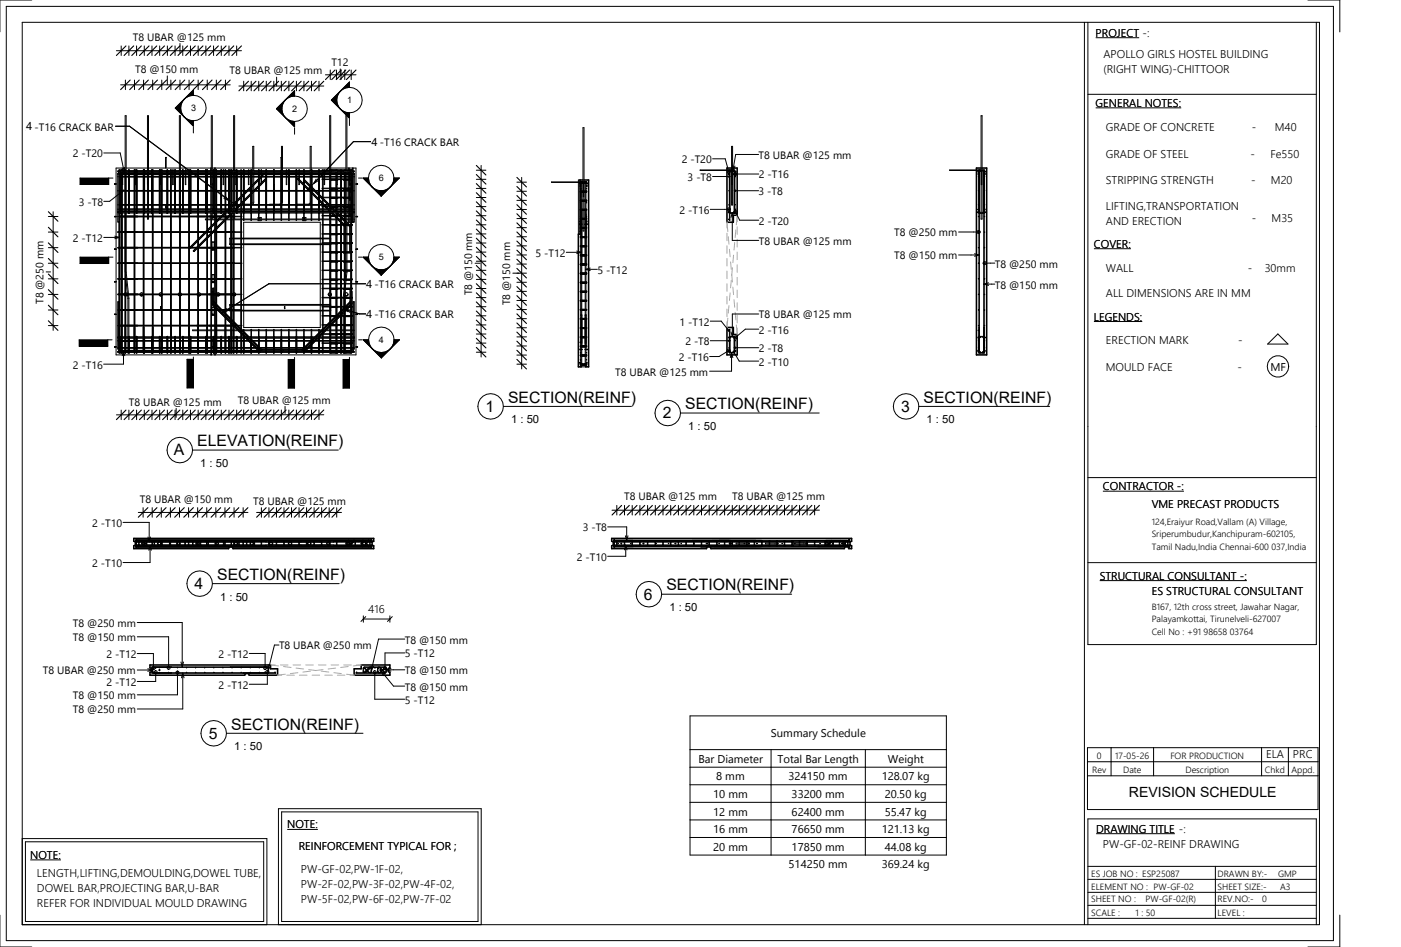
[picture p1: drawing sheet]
<svg xmlns="http://www.w3.org/2000/svg" width="439mm" height="297mm" viewBox="0 0 439 297" stroke-linecap="round" stroke-linejoin="round" font-family="sans-serif">
<defs><g id="words">
<g font-size="4.9">
<text x="152.3" y="129.2">1</text>
<text x="159.3" y="126.3">SECTION(REINF)</text>
<text x="207.8" y="131.3">2</text>
<text x="214.9" y="128.4">SECTION(REINF)</text>
<text x="282.5" y="129.2">3</text>
<text x="289.6" y="126.3">SECTION(REINF)</text>
<text x="54.5" y="142.9">A</text>
<text x="61.9" y="140">ELEVATION(REINF)</text>
<text x="61" y="184.8">4</text>
<text x="68.1" y="181.9">SECTION(REINF)</text>
<text x="209" y="185.3">SECTION(REINF)</text>
<text x="201.9" y="188.1">6</text>
<text x="65.4" y="231.7">5</text>
<text x="72.5" y="228.9">SECTION(REINF)</text>
</g>
<text font-size="4.4" x="354" y="250.1">REVISION SCHEDULE</text>
<g font-size="3.5">
<text x="343.6" y="11.5">PROJECT -:</text>
<text x="346" y="18.4">APOLLO GIRLS HOSTEL BUILDING</text>
<text x="346" y="23.1">(RIGHT WING)-CHITTOOR</text>
<text x="343.6" y="33.5">GENERAL NOTES:</text>
<text x="8.2" y="40.9">4</text>
<text x="346.8" y="41.2">GRADE OF CONCRETE</text>
<text x="392.5" y="41.2">-</text>
<text x="399.8" y="41.2">M40</text>
<text x="116.5" y="45.7">4</text>
<text x="346.8" y="49.7">GRADE OF STEEL</text>
<text x="392.1" y="49.7">-</text>
<text x="398.3" y="49.7">Fe550</text>
<text x="346.8" y="57.6">STRIPPING STRENGTH</text>
<text x="392.3" y="57.6">-</text>
<text x="398.5" y="57.6">M20</text>
<text x="346.8" y="65.9">LIFTING,TRANSPORTATION</text>
<text x="346.8" y="70.6">AND ERECTION</text>
<text x="392.5" y="69.7">-</text>
<text x="398.7" y="69.7">M35</text>
<text x="343" y="77.7">COVER:</text>
<text x="346.8" y="85.5">WALL</text>
<text x="391.3" y="85.5">-</text>
<text x="396.6" y="85.5">30mm</text>
<text x="114.8" y="90.3">4</text>
<text x="346.8" y="93.2">ALL DIMENSIONS ARE IN MM</text>
<text x="114.8" y="99.7">4</text>
<text x="343" y="100.6">LEGENDS:</text>
<text x="346.8" y="108.1">ERECTION MARK</text>
<text x="388.2" y="108.1">-</text>
<text x="346.8" y="116.4">MOULD FACE</text>
<text x="388.1" y="116.4">-</text>
<text x="398.3" y="116.4">MF</text>
<text x="160.2" y="132.8">1 : 50</text>
<text x="215.8" y="134.9">1 : 50</text>
<text x="290.5" y="132.8">1 : 50</text>
<text x="62.8" y="146.5">1 : 50</text>
<text x="345.8" y="153.8">CONTRACTOR -:</text>
<text x="361.1" y="159.3">VME PRECAST PRODUCTS</text>
<text x="344.8" y="181.8">STRUCTURAL CONSULTANT -:</text>
<text x="69" y="188.4">1 : 50</text>
<text x="209.9" y="191.7">1 : 50</text>
<text x="361.1" y="186.8">ES STRUCTURAL CONSULTANT</text>
<text x="115.5" y="192.2">416</text>
<text x="241.7" y="231.3">Summary Schedule</text>
<text x="73.4" y="235.4">1 : 50</text>
<text x="219" y="239.3">Bar Diameter</text>
<text x="243.8" y="239.3">Total Bar Length</text>
<text x="278.4" y="239.3">Weight</text>
<text x="397" y="237.9">ELA</text>
<text x="405.4" y="237.9">PRC</text>
<text x="224.6" y="244.8">8 mm</text>
<text x="247.3" y="244.8">324150 mm</text>
<text x="276.5" y="244.8">128.07 kg</text>
<text x="223.6" y="250.3">10 mm</text>
<text x="248.2" y="250.3">33200 mm</text>
<text x="277.4" y="250.3">20.50 kg</text>
<text x="223.6" y="255.9">12 mm</text>
<text x="248.2" y="255.9">62400 mm</text>
<text x="277.4" y="255.9">55.47 kg</text>
<text x="90.1" y="259.9">NOTE:</text>
<text x="223.6" y="261.4">16 mm</text>
<text x="248.2" y="261.4">76650 mm</text>
<text x="276.5" y="261.4">121.13 kg</text>
<text x="343.7" y="261.2">DRAWING TITLE -:</text>
<text x="9.5" y="269.5">NOTE:</text>
<text x="93.7" y="266.7">REINFORCEMENT TYPICAL FOR ;</text>
<text x="223.6" y="266.9">20 mm</text>
<text x="248.2" y="266.9">17850 mm</text>
<text x="277.4" y="266.9">44.08 kg</text>
<text x="345.8" y="266">PW-GF-02-REINF DRAWING</text>
<text x="11.6" y="275.2">LENGTH,LIFTING,DEMOULDING,DOWEL TUBE,</text>
<text x="94.4" y="273.9">PW-GF-02,PW-1F-02,</text>
<text x="247.3" y="272.4">514250 mm</text>
<text x="276.5" y="272.4">369.24 kg</text>
<text x="11.6" y="279.9">DOWEL BAR,PROJECTING BAR,U-BAR</text>
<text x="94.4" y="278.6">PW-2F-02,PW-3F-02,PW-4F-02,</text>
<text x="11.6" y="284.6">REFER FOR INDIVIDUAL MOULD DRAWING</text>
<text x="94.4" y="283.3">PW-5F-02,PW-6F-02,PW-7F-02</text>
</g>
<g font-size="3.4">
<text x="41.6" y="12.8">T8 UBAR @125 mm</text>
<text x="42.4" y="22.9">T8 @150 mm</text>
<text x="71.9" y="23.3">T8 UBAR @125 mm</text>
<text x="103.9" y="20.8">T12</text>
<text x="8.1" y="41">2 -T16 CRACK BAR</text>
<text x="116.4" y="45.8">2 -T16 CRACK BAR</text>
<text x="22.9" y="49.4">2 -T20</text>
<text x="213.8" y="51.2">2 -T20</text>
<text x="237.9" y="49.8">T8 UBAR @125 mm</text>
<text x="215.6" y="56.8">3 -T8</text>
<text x="237.9" y="56">2 -T16</text>
<text x="24.7" y="64.6">3 -T8</text>
<text x="237.9" y="61.2">3 -T8</text>
<text x="213" y="67.1">2 -T16</text>
<text x="237.9" y="70.5">2 -T20</text>
<text x="22.9" y="75.9">2 -T12</text>
<text x="237.9" y="76.8">T8 UBAR @125 mm</text>
<text x="280.4" y="74.2">T8 @250 mm</text>
<text x="167.9" y="80.5">5 -T12</text>
<text x="280.4" y="81.4">T8 @150 mm</text>
<text x="311.9" y="83.9">T8 @250 mm</text>
<text x="187.3" y="85.9">5 -T12</text>
<text x="13.6" y="95.4" transform="rotate(-90 13.6 95.4)">T8 @250 mm</text>
<text x="114.7" y="90.4">2 -T16 CRACK BAR</text>
<text x="148.1" y="92.7" transform="rotate(-90 148.1 92.7)">T8 @150 mm</text>
<text x="159.9" y="95.8" transform="rotate(-90 159.9 95.8)">T8 @150 mm</text>
<text x="311.9" y="90.5">T8 @150 mm</text>
<text x="114.7" y="99.9">2 -T16 CRACK BAR</text>
<text x="237.9" y="99.9">T8 UBAR @125 mm</text>
<text x="213" y="102.1">1 -T12</text>
<text x="237.9" y="104.7">2 -T16</text>
<text x="212.8" y="113.2">2 -T16</text>
<text x="214.9" y="108.3">2 -T8</text>
<text x="237.9" y="110.5">2 -T8</text>
<text x="22.8" y="115.6">2 -T16</text>
<text x="192.9" y="117.8">T8 UBAR @125 mm</text>
<text x="237.9" y="114.7">2 -T10</text>
<text x="40.4" y="127.3">T8 UBAR @125 mm</text>
<text x="74.6" y="126.6">T8 UBAR @125 mm</text>
<text x="43.8" y="157.9">T8 UBAR @150 mm</text>
<text x="79.4" y="158.4">T8 UBAR @125 mm</text>
<text x="195.7" y="156.7">T8 UBAR @125 mm</text>
<text x="229.5" y="156.8">T8 UBAR @125 mm</text>
<text x="28.9" y="165.3">2 -T10</text>
<text x="182.7" y="166.7">3 -T8</text>
<text x="28.9" y="177.9">2 -T10</text>
<text x="180.9" y="175.9">2 -T10</text>
<text x="22.9" y="196.7">T8 @250 mm</text>
<text x="22.9" y="201.2">T8 @150 mm</text>
<text x="87.5" y="203.8">T8 UBAR @250 mm</text>
<text x="126.9" y="201.9">T8 @150 mm</text>
<text x="33.4" y="206.4">2 -T12</text>
<text x="68.5" y="206.4">2 -T12</text>
<text x="126.9" y="206.2">5 -T12</text>
<text x="13.5" y="211.6">T8 UBAR @250 mm</text>
<text x="33.4" y="215.2">2 -T12</text>
<text x="126.9" y="211.5">T8 @150 mm</text>
<text x="22.9" y="219.4">T8 @150 mm</text>
<text x="68.5" y="216.1">2 -T12</text>
<text x="126.9" y="216.6">T8 @150 mm</text>
<text x="126.9" y="220.7">5 -T12</text>
<text x="22.9" y="223.8">T8 @250 mm</text>
</g>
<g font-size="2.8">
<text x="59.9" y="34.8">3</text>
<text x="91.6" y="35">2</text>
<text x="108.8" y="32.3">1</text>
<text x="118.8" y="56.8">6</text>
<text x="118.8" y="81.6">5</text>
<text x="118.8" y="107.5">4</text>
<text x="361.1" y="164.7">124,Eraiyur Road,Vallam (A) Village,</text>
<text x="361.1" y="168.6">Sriperumbudur,Kanchipuram-602105,</text>
<text x="361.1" y="172.5">Tamil Nadu,India Chennai-600 037,India</text>
<text x="361.1" y="191.3">B167, 12th cross street, Jawahar Nagar,</text>
<text x="361.1" y="195.2">Palayamkottai, Tirunelveli-627007</text>
<text x="361.1" y="199.1">Cell No : +91 98658 03764</text>
<text x="343.9" y="238">0</text>
<text x="349.6" y="238">17-05-26</text>
<text x="367" y="238">FOR PRODUCTION</text>
<text x="342.5" y="242.4">Rev</text>
<text x="352.2" y="242.4">Date</text>
<text x="371.7" y="242.4">Description</text>
<text x="396.6" y="242.4">Chkd</text>
<text x="405" y="242.4">Appd.</text>
<text x="342.1" y="275">ES JOB NO : ESP25087</text>
<text x="381.8" y="275">DRAWN BY:-</text>
<text x="400.8" y="275">GMP</text>
<text x="342.1" y="279.2">ELEMENT NO : PW-GF-02</text>
<text x="381.8" y="279.2">SHEET SIZE:-</text>
<text x="401.4" y="279.2">A3</text>
<text x="342.1" y="287.4">SCALE :</text>
<text x="342.1" y="283.1">SHEET NO :</text>
<text x="356.1" y="287.4">1 : 50</text>
<text x="359.2" y="283.1">PW-GF-02(R)</text>
<text x="381.8" y="283.1">REV.NO:-</text>
<text x="381.8" y="287.4">LEVEL :</text>
<text x="395.8" y="283.1">0</text>
</g>
</g></defs>
<g fill="#000">
<path d="M38.4 53.3v.2zM42.4 53.3v.2zM46.2 53.4h.2zM50.3 53.3v.2zM54.1 53.4h.2zM58.1 53.4h.2zM62.1 53.4h.1zM66 53.4h.2zM70 53.4h.1zM73.9 53.4h.2zM77.9 53.4h.1zM81.8 53.4h.2z"/>
<path d="M85.8 53.4h.2zM89.8 53.4h.1zM93.7 53.4h.2zM97.7 53.4h.1zM101.6 53.4h.2zM105.6 53.4h.1zM109.5 53.4h.2z"/>
</g>
<g fill="none" stroke="#000" stroke-width=".31">
<path d="M35.9 57.7h.1M35.9 57.7v.1M35.9 57.8h.5M35.9 57.7h.5M36.4 57.7h.1M36.4 57.8h.1M37 54.4v15.2h.4v-14.9M37 54.4h.1M37.3 53.6h-.3v.2h.3M37.4 55.5h73.2M37.4 54.8h73.2M37.4 59.9h73.2"/>
<path d="M37.4 59.8h73.2M37.4 55.3h73.2M37.5 54.4h73.1M37.6 54.4l.3-.3v.3M37.6 53.8v-.5h-.3v.6l-.3 .5M37.6 53.6h.3M37.6 54.8v.5M37.6 55.5v4.3M37.6 59.9v4.3M37.9 53.4v.2M37.9 54.8v.5M37.9 55.5v4.3"/>
<path d="M37.9 59.9v4.3M38.1 53.3v.3M38.1 54v.4M38.1 54.8v.5M38.1 55.5v4.3M38.1 59.9v4.3M38.3 54v.4M38.3 54.8v.5M38.3 59.9v4.3M38.3 55.5v4.3M38.4 53.3v.2zM38.5 53.4v.2"/>
<path d="M38.5 53.4l-.2 .2v-.3h-.4v.4M38.5 55.5v2.4h-.2M38.5 54v.4M38.5 54.8v.5M39.2 52.7h-2.8v58.6h75.2v-58.6h-2.8M39.2 53.6v-17.3h.4v17.3M39.2 54v.4M39.2 54.8v.5M39.2 55.5v4.3M39.2 59.9v4.3M39.2 53.3l.2 .3M39.4 54v.4"/>
<path d="M39.4 54.8v.5M39.4 55.5v4.3M39.4 59.9v4.3M39.6 52.7h6.6M39.6 54v.4M39.6 54.8v.5M39.6 55.5v4.3M39.6 59.9v4.3M40.3 53.4v.2v-.3l.2 .3v-.2M40.3 54v.4M40.3 54.8v.5M40.3 55.5v4.3"/>
<path d="M40.3 59.9v4.3M40.5 54v.4M40.5 54.8v.5M40.5 55.5v4.3M40.5 59.9v4.3M42.1 54v.4M42.1 54.8v.5M42.1 55.5v4.3M42.1 59.9v4.3M42.3 54v.4M42.3 54.8v.5M42.3 59.9v4.3"/>
<path d="M42.3 53.4h.1zM42.3 55.5v4.3M42.4 53.4v.2M42.4 53.4l-.1 .2-.2-.3v.3M42.4 55.5v2.4h-.1M42.4 54v.4M42.4 54.8v.5M42.7 53.4v.2v-.3l.2 .3v-.2M42.7 54v.4M42.7 54.8v.5M42.7 55.5v4.3M42.7 59.9v4.3"/>
<path d="M42.9 54v.4M42.9 54.8v.5M42.9 55.5v4.3M42.9 59.9v4.3M44.9 54v.4M44.9 54.8v.5M44.9 55.5v4.3M44.9 59.9v4.3M45.1 53.3v.3M45.1 54v.4M45.1 54.8v.5M45.1 55.5v4.3"/>
<path d="M45.1 59.9v4.3M45.2 53.3v.3v-.2M45.2 54v.4M45.2 54.8v.5M45.2 55.5v4.3M45.2 59.9v4.3M45.3 53.4v.2v-.3h-.4v.3M45.3 54v.4M45.3 54.8v.5M45.3 55.5v4.3M45.3 59.9v4.3M46.2 53.4v.2"/>
<path d="M46.2 53.4h.2M46.2 53.4h.2zM46.2 54v.4M46.2 54.8v.5M46.2 55.5v4.3M46.2 53.4v-17.1h.4v17.3M46.2 59.9v4.3M46.4 53.4v.2M46.4 55.5v2.4h-.2M46.4 54v.4M46.4 54.8v.5M46.6 52.7h9.6"/>
<path d="M46.6 54v.4M46.6 54.8v.5M46.6 55.5v4.3M46.6 59.9v4.3M47.6 53.4v.2v-.3h.4v.3M47.6 54v.4M47.6 54.8v.5M47.6 55.5v4.3M47.6 59.9v4.3M47.7 53.3v.3v-.2M47.7 54v.4M47.7 54.8v.5"/>
<path d="M47.7 55.5v4.3M47.7 59.9v4.3M47.8 53.3v.3M47.8 54v.4M47.8 54.8v.5M47.8 55.5v4.3M47.8 59.9v4.3M48 54v.4M48 54.8v.5M48 55.5v4.3M48 59.9v4.3M50 53.4v.2v-.3l.2 .3 .1-.2"/>
<path d="M50 54v.4M50 54.8v.5M50 55.5v4.3M50 59.9v4.3M50.1 54v.4M50.1 54.8v.5M50.1 59.9v4.3M50.2 53.4h.1zM50.2 55.5l-.1 4.3M50.3 53.4v.2M50.3 54v.4M50.3 54.8v.5"/>
<path d="M50.3 55.5v2.4h-.1M50.6 53.6v-.3l.2 .3M50.6 54v.4M50.6 54.8v.5M50.6 55.5v4.3M50.6 59.9v4.3M50.8 54v.4M50.8 54.8v.5M50.8 55.5v4.3M50.8 59.9v4.3M51.9 52.7v-3.3h.2v3.3M51.9 49.5h.2"/>
<path d="M52.4 53.4v.2v-.3l.2 .3v-.2M52.4 54v.4M52.4 54.8v.5M52.4 55.5v4.3M52.4 59.9v4.3M52.6 54v.4M52.6 54.8v.5M52.6 55.5v4.3M52.6 59.9v4.3M53.5 53.6v-.3l.2 .3M53.5 54v.4M53.5 54.8v.5"/>
<path d="M53.5 55.5v4.3M53.5 59.9v4.3M53.7 54v.4M53.7 54.8v.5M53.7 55.5v4.3M53.7 59.9v4.3M54.1 53.4h.2zM54.1 55.5v2.4h.2v-2.4M54.1 54v.4M54.1 54.8v.5M54.3 53.4v.2M54.3 53.4l-.2 .2"/>
<path d="M54.3 54v.4M54.3 54.8v.5M54.8 53.4v.2v-.3l.2 .3v-.2M54.8 54v.4M54.8 54.8v.5M54.8 55.5v4.3M54.8 59.9v4.3M55 54v.4M55 54.8v.5M55 55.5v4.3M55 59.9v4.3M56.2 53.6v-17.3h.4v17.3"/>
<path d="M56.2 54v.4M56.2 54.8v.5M56.2 55.5v4.3M56.2 59.9v4.3M56.3 53.6v-.3l.2 .3M56.3 54v.4M56.3 54.8v.5M56.3 55.5v4.3M56.3 59.9v4.3M56.5 54v.4M56.5 54.8v.5M56.5 55.5v4.3"/>
<path d="M56.5 59.9v4.3M56.6 52.7h9.6M56.6 54v.4M56.6 54.8v.5M56.6 55.5v4.3M56.6 59.9v4.3M57.2 53.4v.2v-.3l.2 .3v-.2M57.2 54v.4M57.2 54.8v.5M57.2 55.5v4.3M57.2 59.9v4.3M57.4 54v.4"/>
<path d="M57.4 54.8v.5M57.4 55.5v4.3M57.4 59.9v4.3M58.1 53.4h.2zM58.1 55.5v2.4h.2v-2.4M58.1 54v.4M58.1 54.8v.5M58.3 53.4v.2M58.3 53.4l-.2 .2M58.3 54v.4M58.3 54.8v.5M59.2 53.6v-.3l.2 .3"/>
<path d="M59.2 54v.4M59.2 54.8v.5M59.2 55.5v4.3M59.2 59.9v4.3M59.4 54v.4M59.4 54.8v.5M59.4 55.5v4.3M59.4 59.9v4.3M59.6 53.4v.2v-.3l.2 .3v-.2M59.6 54v.4M59.6 54.8v.5M59.6 55.5v4.3"/>
<path d="M59.6 59.9v4.3M59.8 54v.4M59.8 54.8v.5M59.8 55.5v4.3M59.8 59.9v4.3M62.1 54v.4M62.1 54.8v.5M62.1 55.5v4.3M62.1 59.9v4.3M62.1 53.4h.1zM62.2 54v.4M62.2 54.8v.5"/>
<path d="M62.2 59.9v4.3M62.2 53.4v.2l-.1-.3v.3M62.2 55.5v4.3M64.5 53.4v.2v-.3l.1 .3v-.2M64.5 54v.4M64.5 54.8v.5M64.5 55.5v4.3M64.5 59.9v4.3M64.6 54v.4M64.6 54.8v.5M64.6 55.5v4.3M64.6 59.9v4.3"/>
<path d="M64.9 53.6v-.3l.2 .3M64.9 54v.4M64.9 54.8v.5M64.9 55.5v4.3M64.9 59.9v4.3M65.1 54v.4M65.1 54.8v.5M65.1 55.5v4.3M65.1 59.9v4.3M66 53.4h.2zM66 55.5v2.4h.2v-2.4M66 54v.4"/>
<path d="M66 54.8v.5M66.1 52.7v.6M66.1 57.9v1.9M66.1 59.9v4.3M66.2 53.4v.2M66.2 53.4l-.2 .2M66.2 54v.4M66.2 54.8v.5M66.2 53.6v-17.3h.4v17.3M66.2 55.5v4.3M66.2 59.9v4.3M66.6 57.8h.3"/>
<path d="M66.6 57.7h.3M66.6 52.7h6.6M66.6 58h.3M66.6 54v.4M66.6 54.8v.5M66.6 55.5v4.3M66.6 59.9v4.3M66.9 53.4v.2v-.3l.1 .3v-.2M66.9 54v.4M66.9 54.8v.5M66.9 55.5v4.3M66.9 59.9v4.3"/>
<path d="M67 57.8h.2M67 57.7h.2M67 58h.2M67 54v.4M67 54.8v.5M67 55.5v4.3M67 59.9v4.3M67.2 55.5v2.2M67.2 57.8v.2M67.2 57.7h.1M67.2 57.8h.1M67.2 57.7v.1"/>
<path d="M67.2 55.5v2.5M67.3 52.7v.9M67.3 54v.4M67.3 54.8v.5M67.3 55.5v4.3M67.3 59.9v4.3M67.5 52.7v.9M67.5 54v.4M67.5 54.8v.5M67.5 55.5v4.3M67.5 59.9v4.3M67.8 53.6v-.3l.1 .3"/>
<path d="M67.8 54v.4M67.8 54.8v.5M67.8 55.5v4.3M67.8 59.9v4.3M67.9 54v.4M67.9 54.8v.5M67.9 55.5v4.3M67.9 59.9v4.3M69.3 53.4v.2v-.3l.2 .3v-.2M69.3 54v.4M69.3 54.8v.5M69.3 55.5v4.3"/>
<path d="M69.3 59.9v4.3M69.5 54v.4M69.5 54.8v.5M69.5 55.5v4.3M69.5 59.9v4.3M70 53.4h.1zM70 55.5v2.4h.1v-2.4M70 54v.4M70 54.8v.5M70.1 53.4v.2M70.1 53.4l-.1 .2M70.1 54v.4"/>
<path d="M70.1 54.8v.5M70.6 53.6v-.3l.2 .3M70.6 54v.4M70.6 54.8v.5M70.6 55.5v4.3M70.6 59.9v4.3M70.8 54v.4M70.8 54.8v.5M70.8 55.5v4.3M70.8 59.9v4.3M71.7 53.4v.2v-.3l.2 .3v-.2M71.7 54v.4"/>
<path d="M71.7 54.8v.5M71.7 55.5v4.3M71.7 59.9v4.3M71.9 54v.4M71.9 54.8v.5M71.9 55.5v4.3M71.9 59.9v4.3M72.4 53.6v-.3h.2v.3M72.4 54v.4M72.4 54.8v.5M72.4 55.5v4.3M72.4 59.9v4.3"/>
<path d="M72.6 54v.4M72.6 54.8v.5M72.6 55.5v4.3M72.6 59.9v4.3M73.1 53.6v-.3h.2v.3M73.1 54v.4M73.1 54.8v.5M73.1 55.5v4.3M73.1 59.9v4.2M73.2 53.3v-17h.4v17.3M73.3 54v.4M73.3 54.8v.5"/>
<path d="M73.3 55.5v4.3M73.3 59.9v3.9M73.6 52.7h5.7M73.6 54v.4M73.6 54.8v.5M73.6 55.5v4.3M73.6 59.9v3.7M73.9 53.4h.2zM73.9 55.5v2.4h.2v-2.4M73.9 54v.4M73.9 54.8v.5M74.1 53.4v.2"/>
<path d="M74.1 53.4l-.2 .2M74.1 54v.4M74.1 54.8v.5M74.1 53.4v.2v-.3l.2 .3v-.2M74.1 55.5v4.3M74.1 59.9v3.1M74.3 54v.4M74.3 54.8v.5M74.3 55.5v4.3M74.3 59.9v3M75.5 53.6v-.3h.2v.3M75.5 54v.4"/>
<path d="M75.5 54.8v.5M75.5 55.5v4.3M75.5 59.9v1.8M75.7 54v.4M75.7 54.8v.5M75.7 55.5v4.3M75.7 59.9v1.5M76.3 53.4v.2v-.3l.2 .3v-.2M76.3 54v.4M76.3 54.8v.5M76.3 55.5v4.3M76.3 59.9v.9"/>
<path d="M76.5 54v.4M76.5 54.8v.5M76.5 55.5v4.3M76.5 59.9v.8M77.2 59.9l-4.2 4.3M77.7 59.9l-4.3 4.3M77.9 53.4h.1zM77.9 55.5v2.4h.1v-2.4M77.9 54v.4M77.9 54.8v.5M78 53.4v.2M78 53.4l-.1 .2"/>
<path d="M78 54v.4M78 54.8v.5M78.7 53.4v.2v-.3l.2 .3v-.2M78.7 54v.4M78.7 54.8v.5M78.7 55.5v3M78.7 58.9v.9M78.7 59.9v.7M78.9 54v.4M78.9 54.8v.5M78.9 55.5v2.8M78.9 58.8v1"/>
<path d="M78.9 59.9v.6M79.3 53.6v-7.7h.3v7.7M79.3 54v.4M79.3 54.8v.5M79.3 55.5v2.4M79.3 58.4v1.4M79.3 59.9v.2M79.4 59.9l-4.3 4.3M79.6 52.7h8.7M79.6 54v.4M79.6 54.8v.5M79.6 55.5v2.1"/>
<path d="M79.6 58v1.7l3.6-3.6 .3 .2-3.5 3.5M79.9 59.9l-4.3 4.3M81.1 53.4v.2v-.3l.1 .3v-.2M81.1 54v.4M81.1 54.8v.5M81.1 55.5v.6M81.1 56.6v1.7M81.1 58.7v1.1M81.1 59.9v4.3M81.2 54v.4M81.2 54.8v.5M81.2 55.5v.4"/>
<path d="M81.2 56.4v1.7M81.2 58.6v1.2M81.2 59.9v4.3M81.7 55.5l-4.3 4.3M81.8 53.4h.2zM81.8 54v.4M81.8 54.8v.5l.4-.4 .2 .3-.1 .1M81.8 55.8v1.7M82 53.4v.2M82 53.4l-.2 .2M82 57.8l-.1 .1M82 54v.4"/>
<path d="M82 54.8v.4M82 55.6v1.7M82.1 55.5l-4.3 4.3M83.4 53.4v.2v-.3l.2 .3v-.2M83.4 54v.4M83.4 54.8v.5M83.4 55.5v.7M83.4 56.4v3.4M83.4 59.9v4.3M83.6 54v.4M83.6 54.8v.5M83.6 55.5v4.3"/>
<path d="M83.6 59.9v4.3M85.8 53.4v.2v-.3l.1 .3 .1-.2M85.8 54v.4M85.8 54.8v.5M85.8 55.5v4.3M85.8 59.9v4.3M85.8 53.4h.2zM85.9 54v.4M85.9 54.8v.5M85.9 55.5v4.3M85.9 59.9v4.3M86 53.4v.2"/>
<path d="M86 55.5l-.1 2.4M86 54v.4M86 54.8v.5M88.1 49.5h.2M88.1 54v.4M88.1 54.8v.5M88.1 55.5v4.3M88.1 59.9v4.3M88.3 49.4l-.2 3.3M88.3 53.3l-.2 .3v-.2M88.3 53.4v.2v-7.7h.3v7.7M88.3 54v.4"/>
<path d="M88.3 54.8v.5M88.3 55.5v4.3M88.3 59.9v4.3M88.6 59.9v3.5l-.3 .7M88.6 52.7h8.7M88.6 54v.4M88.6 54.8v.5M88.6 55.5v4.3M89.8 53.4h.1zM89.8 55.5v2.4h.1v-2.4M89.8 54v.4M89.8 54.8v.5"/>
<path d="M89.9 53.4v.2M89.9 53.4l-.1 .2M89.9 54v.4M89.9 54.8v.5M90.5 53.4v.2v-.3l.2 .3v-.2M90.5 54v.4M90.5 54.8v.5M90.5 55.5v4.3M90.5 59.9v4.3M90.7 54v.4M90.7 54.8v.5M90.7 55.5v4.3"/>
<path d="M90.7 59.9v4.3M92.9 53.4v.2v-.3l.1 .3v-.2M92.9 54v.4M92.9 54.8v.5M92.9 55.5v4.3M92.9 59.9v4.3M93 54v.4M93 54.8v.5M93 55.5v4.3M93 59.9v4.3M93.7 53.4h.2zM93.7 56.7v1.2h.2v-1.1"/>
<path d="M93.7 54v.4M93.7 54.8v.5M93.7 55.5v.7M93.9 53.4v.2M93.9 53.4l-.2 .2M93.9 54v.4M93.9 54.8v.5M93.9 55.5v.9M95.2 53.4v.2v-.3l.2 .3v-.2M95.2 54v.4M95.2 54.8v.5M95.2 55.5v4.3"/>
<path d="M95.2 59.9v4.3M95.2 57.7l-1.7-1.7-.2 .2 1.9 2M95.2 56.4v.2M95.4 57.9l1.9 1.8v-1.1M95.4 54v.4M95.4 54.8v.5M95.4 55.5v4.3M95.4 59.9v4.3M95.4 58.3l1.4 1.5M95.4 56.8l2.2 2.2M95.4 56.3l2.2 2.2M97 59.9l.6 .6"/>
<path d="M97.3 54v.4M97.3 54.8v.5M97.3 55.5v2.7M97.4 59.9l.2 .2M97.6 52.7h5.8M97.6 54v.4M97.6 54.8v.5M97.6 55.5v4.3M97.6 59.9v4.3M97.6 53.4v.2v-7.7h-.3v7.7M97.6 53.3h.1M97.7 53.4h.1z"/>
<path d="M97.7 53.3v.3v-.2M97.7 54v.4M97.7 54.8v.5M97.7 55.5v4.3M97.7 59.9v4.3M97.7 59.1l.7 .7M97.7 58.7l1.1 1.1M97.8 53.3v.1M97.8 53.4v.2M97.8 55.5l-.1 2.4M97.8 54v.4M97.8 54.8v.5"/>
<path d="M98.5 59.9l1.4 1.4M99 59.9l.9 1M99.9 53.4v.2v-.3l.2 .3v-.2M99.9 54v.4M99.9 54.8v.5M99.9 55.5v4.3M99.9 59.9v4.3M100.1 54v.4M100.1 54.8v.5M100.1 55.5v4.3M100.1 59.9v4.3M101.1 53.5v.1"/>
<path d="M101.1 54v.4M101.1 54.8v.5M101.1 55.5v.7M101.1 56.3v2.7M101.1 59.2v.6M101.1 59.9v2M101.3 53.5v.1M101.3 54v.4M101.3 54.8v.5M101.3 55.5v.7M101.3 56.3v2.7M101.3 59.2v.6"/>
<path d="M101.3 59.9v2M101.6 53.5v.1M101.6 53.4h.2zM101.6 56.3v1.6h.2v-1.6M101.6 54v.4M101.6 54.8v.5M101.6 55.5v.7M101.8 53.5v.1M101.8 54v.4M101.8 54.8v.5M101.8 55.5v.7M103.3 53.3h.7"/>
<path d="M103.3 53.5h.7M103.3 56.2h.7M103.3 56.3h.7M103.3 59h.7M103.3 59.2h.7M103.4 53.3v-17h.3v17M103.4 53.5v.1M103.4 54v.4M103.4 54.8v.5M103.4 55.5v.7M103.4 56.3v2.7M103.4 59.2v.6"/>
<path d="M103.4 59.9v2M103.7 53.5v.1M103.7 54v.4M103.7 54.8v.5M103.7 55.5v.7M103.7 56.3v2.7M103.7 59.2v.6M103.7 59.9v2M103.7 52.7h4.8M103.8 56.3v.2h1.6v2.5M103.8 59.2v.2h1.6v.4M103.8 53.5v.1"/>
<path d="M105.1 53.6h.6M105.1 53.5h.6M105.1 56.5h.7M105.1 56.3h.6M105.1 59.4h.7M105.1 59.2h.6M105.4 54v.4M105.4 54.8v.5M105.4 55.5v.7M105.4 59.9v2M105.6 53.4h.1zM105.6 54v.4"/>
<path d="M105.6 54.8v.5M105.6 55.5v.7M105.6 56.5v2.5M105.6 59.9v2M105.7 54v.4M105.7 54.8v.5M105.7 55.5v.7M105.8 53.5v.1M105.8 56.3v.2M105.8 59.2v.2M105.8 56.5l-.2 1.4M105.8 59.4h-.2v.4"/>
<path d="M106.8 53.5v.1M106.8 54v.4M106.8 54.8v.5M106.8 55.5v.7M106.8 56.3v2.7M106.8 59.2v.6M106.8 59.9v2M107 53.5v.1M107 54v.4M107 54.8v.5M107 55.5v.7M107 56.3v2.7"/>
<path d="M107 59.2v.6M107 59.9v2M107.8 56.5h.2v2.5M107.8 56.5h.7v2.5M107.8 59.4l.2 .4M107.8 59.4h.7v.4M108 54v.4M108 54.8v.5M108 55.5v.7M108 59.9v2M108.2 54v.4M108.2 54.8v.5"/>
<path d="M108.2 55.5v.7M108.2 59.9v2M108.5 53.3v-17h.3v17M108.5 54v.4M108.5 54.8v.5M108.5 55.5v.7M108.5 59.9v2M108.5 53.5l-.8 .1h.8M108.5 56.3h-.7v.2M108.5 59.2h-.7v.2M108.8 54v.4M108.8 54.8v.5"/>
<path d="M108.8 55.5v.7M108.8 56.5v2.5M108.8 59.4v.4M108.8 59.9v2M109.3 52.7v.6M109.3 54v.4M109.3 54.8v.5M109.3 55.5v.7M109.3 56.5v2.5M109.3 59.4v.4M109.3 59.9v2M109.5 52.7v.6"/>
<path d="M109.5 54v.4M109.5 54.8v.5M109.5 55.5v.7M109.5 59.4v.4M109.5 59.9v2M109.5 53.4h.2zM109.5 56.5v2.5M109.5 57.9h.2M109.6 57.9v.1M109.6 58h.1M109.7 57.8h.3M109.7 57.7h.3"/>
<path d="M109.7 54v.4M109.7 54.8v.5M109.7 55.5v.7M109.7 56.5v1.5M109.7 57.7h.1M109.8 56.3v.2h-1.6v2.5M109.8 59.2v.2h-1.6v.4M109.8 53.5v.1M110 54h-72l-.4 .2-.2 .5M110 54l.4 .2 .2 .5M110 53.6l.7 .3 .3 .8M110 53.6h-72l-.7 .3-.3 .8"/>
<path d="M110 58h-.4M110 53.5v.1M110 54v.4M110 54.8v.5M110 55.5v.7M110 56.3v2.7M110 59.2v.6M110 59.9v2M110 53.3l.4 .2M110.2 57.8h.2M110.2 57.7h.2M110.2 53.3h-9.2v.2h9.4"/>
<path d="M110.2 55.5v.7h.2M110.2 59.9v2h.2M110.2 54.4v-.3l.4 .3M110.2 53.6h.8v.2h-.4l.4 .6M110.2 58h.2M110.2 54.8v.5M110.4 55.5v.7M110.4 56.3v1.4M110.4 57.8v.2M110.4 57.7h.1M110.4 57.8h.1M110.4 57.7v.1"/>
<path d="M110.4 58h.1M110.4 53.5l-.2 .2M110.4 56.2h-9.4v.1h9.4M110.4 56.2v.1M110.4 56.3h-.2v2.7h.2M110.4 59h-9.4v.2h9.4M110.4 59v.2M110.4 59.2h-.2v.6M110.4 55.5v2.5M110.5 52.7v.9M110.5 54.3v.1M110.5 54.8v.5"/>
<path d="M110.5 55.5v4.3M110.5 59.9v4.3M110.7 52.7v.9M110.7 53.8v.2M111 54.4h.1M111 54.4v15.2h-.4v-14.9M111.6 57.7h.1M111.6 57.8h.1M111.7 57.7h.4M112.1 57.7h.1M112.1 57.7l-.4 .1M35.9 78.2h.1"/>
<path d="M35.9 67.9h.1M35.9 67.9v.1M35.9 78.2h.5M35.9 78.1v.1M35.9 78.1h.5M35.9 68h.5M35.9 67.9h.5M36.4 78.2h.1M36.4 78.1h.1M36.4 68h.1M36.4 67.9h.1M37 72.7h38.8v.2h-38.8z"/>
<path d="M37 77.6h38.8v.2h-38.8zM37 66.8h74M37 66.4h74M37.2 72.9h.4v4.7h-.4h.1v-4.7zM37.2 77.8h.4v4.7h-.4h.1v-4.7zM37.4 67.8h38.4v.2h-38.4M37.4 64.3h73.2M37.4 65.9h73.2M37.4 65.6h73.2M37.4 64.2h73.2M37.6 68v4.7h-.4h.1v-3.1M37.6 64.3v1.3"/>
<path d="M37.6 65.9v.5M37.6 66.8v1M37.9 66.8l.2 .1M37.9 64.3v1.3M37.9 65.9v.5M38.1 68v4.7M38.1 72.9v4.7M38.1 77.8v4.7M38.1 64.3v1.3M38.1 65.9v.5M38.1 66.8v1M38.3 64.3v1.3"/>
<path d="M38.3 65.9v.5M38.3 66.8v1M38.3 68v4.7M38.3 72.9v4.7M38.3 77.8v4.7M39.2 64.3v1.3M39.2 65.9v.5M39.2 66.8v1M39.2 68v4.7M39.2 72.9v4.7M39.2 77.8v4.7M39.4 64.3v1.3"/>
<path d="M39.4 65.9v.5M39.4 66.8v1M39.4 68v4.7M39.4 72.9v4.7M39.4 77.8v4.7M39.6 64.3v1.3M39.6 65.9v.5M39.6 66.8v1M39.6 68v4.7M39.6 72.9v4.7M39.6 77.8v4.7M40.3 66.8h.2"/>
<path d="M40.3 64.3v1.3M40.3 65.9v.5M40.5 64.3v1.3M40.5 65.9v.5M42.1 64.3v1.3M42.1 65.9v.5M42.1 66.8v1M42.1 68v4.7M42.1 72.9v4.7M42.1 77.8v4.7M42.3 64.3v1.3M42.3 65.9v.5"/>
<path d="M42.3 66.8v1M42.3 68v4.7M42.3 72.9v4.7M42.3 77.8v4.7M42.7 66.8h.2M42.7 64.3v1.3M42.7 65.9v.5M42.9 64.3v1.3M42.9 65.9v.5M43.1 67.8v.2M43.1 72.7v.2M43.1 77.6v.2"/>
<path d="M44.9 64.3v1.3M44.9 65.9v.5M44.9 66.8v1M44.9 68v4.7M44.9 72.9v4.7M44.9 77.8v4.7M45.1 64.3v1.3M45.1 65.9v.5M45.1 66.8v1M45.1 68v4.7M45.1 72.9v4.7M45.1 77.8v4.7"/>
<path d="M45.2 66.8h.1M45.2 64.3v1.3M45.2 65.9v.5M45.3 64.3v1.3M45.3 65.9v.5M46.2 64.3v1.3M46.2 65.9v.5M46.2 66.8v1M46.2 68v.7h.4v-.7M46.6 64.3v1.3M46.6 65.9v.5M46.6 66.8v1"/>
<path d="M47.6 66.8h.1M47.6 64.3v1.3M47.6 65.9v.5M47.7 64.3v1.3M47.7 65.9v.5M47.8 64.3v1.3M47.8 65.9v.5M47.8 66.8v1M47.8 68v4.7M47.8 72.9v4.7M47.8 77.8v4.7M48 64.3v1.3"/>
<path d="M48 65.9v.5M48 66.8v1M48 68v4.7M48 72.9v4.7M48 77.8v4.7M50 66.8h.1M50 64.3v1.3M50 65.9v.5M50.1 64.3v1.3M50.1 65.9v.5M50.6 64.3v1.3M50.6 65.9v.5"/>
<path d="M50.6 66.8v1M50.6 68v4.7M50.6 72.9v4.7M50.6 77.8v4.7M50.8 64.3v1.3M50.8 65.9v.5M50.8 66.8v1M50.8 68v4.7M50.8 72.9v4.7M50.8 77.8v4.7M51.9 64.6l.2 .6zM51.9 64.7h.2"/>
<path d="M51.9 65.2h.2M52.4 66.8h.2M52.4 64.3v1.3M52.4 65.9v.5M52.6 64.3v1.3M52.6 65.9v.5M53.5 64.3v1.3M53.5 65.9v.5M53.5 66.8v1M53.5 68v4.7M53.5 72.9v4.7M53.5 77.8v4.7"/>
<path d="M53.7 64.3v1.3M53.7 65.9v.5M53.7 66.8v1M53.7 68v4.7M53.7 72.9v4.7M53.7 77.8v4.7M54.8 66.8h.2M54.8 64.3v1.3M54.8 65.9v.5M55 64.3v1.3M55 65.9v.5M56.2 68l.1 .7"/>
<path d="M56.2 64.3v1.3M56.2 65.9v.5M56.2 66.8v1M56.3 64.3v1.3M56.3 65.9v.5M56.3 66.8v1M56.3 68v4.7M56.3 72.9v4.7M56.3 77.8v4.7M56.5 64.3v1.3M56.5 65.9v.5M56.5 66.8v1"/>
<path d="M56.5 68v4.7M56.5 72.9v4.7M56.5 77.8v4.7M56.6 68l-.1 .7M56.6 64.3v1.3M56.6 65.9v.5M56.6 66.8v1M57.2 66.8h.2M57.2 64.3v1.3M57.2 65.9v.5M57.4 64.3v1.3M57.4 65.9v.5"/>
<path d="M59.2 64.3v1.3M59.2 65.9v.5M59.2 66.8v1M59.2 68v4.7M59.2 72.9v4.7M59.2 77.8v4.7M59.4 64.3v1.3M59.4 65.9v.5M59.4 66.8v1M59.4 68v4.7M59.4 72.9v4.7M59.4 77.8v4.7"/>
<path d="M59.6 77.6h.1M59.6 66.8h.2M59.6 64.3v1.3M59.6 65.9v.5M59.8 77.8h.1M59.8 64.3v1.3M59.8 65.9v.5M61.5 77.8l-.9 .9 .2 .2 1.2-1.1M62.1 64.3v1.3M62.1 65.9v.5M62.1 68v4.7M62.1 72.9v2.2"/>
<path d="M62.1 75.6v1.7M62.1 77.8v4.7M62.1 66.8v1M62.1 66.9h.1M62.2 64.3v1.3M62.2 65.9v.5M62.2 68v4.7M62.2 72.9v2M62.2 75.4v1.7M62.2 77.6h.1M62.2 77.8v4.7M62.2 66.8v1"/>
<path d="M64.3 72.9l-4.7 4.7M64.5 66.8h.1M64.5 64.3v1.3M64.5 65.9v.5M64.6 64.3v1.3M64.6 65.9v.5M64.7 72.9l-4.7 4.7M64.9 64.3v1.3M64.9 65.9v.5M64.9 66.8v1M64.9 68v.7M64.9 69v3.3"/>
<path d="M64.9 72.9v1.5M64.9 74.9v2.7M64.9 77.8v4.7M65.1 64.3v1.3M65.1 65.9v.5M65.1 66.8v1M65.1 68v.7M65.1 69v3.1M65.1 72.5v.2M65.1 72.9v1.4M65.1 74.7v2.9M65.1 77.8v4.7"/>
<path d="M65.6 67.8v.2M65.6 72.7v.2M65.6 77.6v.2M66.1 64.3v1.3M66.1 65.9v.5M66.1 66.8v1M66.1 68v.7M66.1 69v2.1M66.1 71.5v1.2M66.1 72.9v.3M66.1 73.7v3.9M66.1 77.8v4.7"/>
<path d="M66.2 64.3v1.3M66.2 65.9v.5M66.2 66.8v1M66.2 68v.7M66.3 69v1.9M66.3 71.3v1.4M66.3 72.9v.1M66.3 73.5v4.1M66.3 77.8v4.7M66.4 75.9v1.7M66.4 77.8v.6M66.4 75.9h.1"/>
<path d="M66.4 78.4h.1M66.4 78.4h.8M66.4 75.9h.8M66.4 72.9l-4.7 4.7M66.4 78.1v.1M66.4 78.2h.8M66.4 78.1h.8M66.4 78.2h.1M66.4 78.1h.1M66.4 77.8v.3M66.4 78.2v.2M66.5 78.1h.1"/>
<path d="M66.6 68h.6M66.6 68.2h.6M66.6 64.3v1.3M66.6 65.9v.5M66.6 66.8v1M66.6 68v.7M66.9 72.9l-4.7 4.7M66.9 66.8h.1M66.9 64.3v1.3M66.9 65.9v.5M67 72.7l3.8-3.7v3.7M67 64.3v1.3"/>
<path d="M67 65.9v.5M67.2 65.9v.5M67.2 66.8v1M67.2 68v.2M67.2 75.9v1.7M67.2 77.8v.3M67.2 78.2v.2M67.2 78.2h.1M67.2 78.1h.1M67.2 68h.1M67.2 78.1v.1M67.2 77.8v.6"/>
<path d="M67.3 64.3v1.3M67.3 65.9v.5M67.3 66.8v1M67.3 68v.7M67.3 69v.9M67.3 70.3v1.7M67.3 72.5v.2M67.3 72.9v4.7M67.3 77.8v4.7M67.5 64.3v1.3M67.5 65.9v.5M67.5 66.8v1"/>
<path d="M67.5 68v.7M67.5 69v.7M67.5 70.1v1.7M67.5 72.3v.4M67.5 72.9v4.7M67.5 77.8v4.7M67.8 64.3v1.3M67.8 65.9v.5M67.8 66.8v1M67.8 68v.7M67.8 69v.4M67.8 69.9v1.7"/>
<path d="M67.8 72v.7M67.8 72.9v4.7M67.8 77.8v4.7M67.9 64.3v1.3M67.9 65.9v.5M67.9 66.8v1M67.9 68v.7M67.9 69v.2M67.9 69.7v1.7M67.9 71.9v.8M67.9 72.9v4.7M67.9 77.8v4.7"/>
<path d="M68.2 69l-3.8 3.7M68.7 69l-3.8 3.7M69.2 68l-.8 .7M69.3 66.8h.2M69.3 64.3v1.3M69.3 65.9v.5M69.5 64.3v1.3M69.5 65.9v.5M69.6 68l-.7 .7M70.4 69l-3.8 3.7M70.4 66.8l-1.1 1M70.6 64.3v1.3"/>
<path d="M70.6 65.9v.5M70.6 67v.8M70.6 68v.7l.7-.7M70.6 69.2v3.5M70.6 72.9v4.7M70.6 77.8v4.7M70.8 64.3v1.3M70.8 65.9v.5l.5-.5M70.8 66.8v1M70.8 68v.6M70.8 72.9v4.7M70.8 77.8v4.7"/>
<path d="M70.8 66.8l-1 1M71.2 66.4l.5-.5v.5M71.7 66.8h.2M71.7 64.3v1.1M71.8 68l-.7 .7M71.9 64.3v1M71.9 65.9v.5M72.1 76.6h.3M72.1 74.9h.3M72.1 76.5h.3M72.4 74.7h-.3v2h.3M72.4 64.3v.5"/>
<path d="M72.4 65.2v.4M72.4 65.9v.5M72.4 66.8v.1M72.4 67.4v.4M72.4 68v.7M72.4 69v3.7M72.4 72.9v4.7M72.4 77.8v4.7M72.5 66.8l-1 1M72.6 76.6h.5M72.6 76.7h.5M72.6 74.7h.5"/>
<path d="M72.6 74.9h.5M72.6 76.5h.5M72.6 64.3v.2M72.6 65v.6M72.6 65.9v.5M72.6 67.2v.6M72.6 68v.7M72.6 69v3.7M72.6 72.9v4.7M72.6 77.8v4.7M72.8 64.3l-1.2 1.3M73 66.8l-1.1 1"/>
<path d="M73.1 66.8v1h.4M73.1 69v3.7h.4h-.2v-3.7M73.1 64.5v1.1M73.1 65.9v.3M73.1 72.9h.4h-.2v4.7h.2h-.4zM73.1 77.8h.4h-.2v4.7h.2h-.4zM73.3 64.3l-1.3 1.3M73.3 76.6h2.2M73.3 76.7h2.2M73.3 74.7h2.2M73.3 74.9h2.2M73.3 76.5h2.2"/>
<path d="M73.3 64.3v1.3M73.3 65.9v.1M73.3 66.8v1M73.3 68v.7M73.4 65.9l-.5 .5M73.5 68h-.4v.7M73.6 64v.2M73.6 64.3v1.3M73.6 66.2v.2M73.6 66.8v1M73.6 68v.7M73.9 65.9l-.5 .5"/>
<path d="M74.1 66.8h.2M74.1 63.5v.7M74.1 64.3v.9M74.1 65.9v.5M74.3 63.3v.9M74.3 64.3v.7M74.3 65.5v.1M74.3 65.9v.5M75 64.3l-1.2 1.3M75.4 64.3l-1.2 1.3M75.5 62.1v1.7M75.5 64.3v1.3"/>
<path d="M75.5 65.9v.5M75.5 66.8v1M75.5 68v.7M75.5 69v3.7M75.5 72.9v4.7M75.5 77.8v4.7M75.7 76.6h25.4M75.7 76.7h25.4M75.7 74.7h25.4M75.7 74.9h25.4M75.7 76.5h25.4M75.7 61.9v1.7"/>
<path d="M75.7 64.3v1.3M75.7 65.9v.5M75.7 66.8v1M75.7 68v.7M75.7 69v3.7M75.7 72.9v4.7M75.7 77.8v4.7M76.3 64.1l-.6 .1M76.3 69v.1l.2-.1M76.3 61.3v1.7M76.3 63.4v.8M76.3 64.3v1.3"/>
<path d="M76.3 65.9v.5M76.3 66.8v1.9M76.4 69.7h24v33h-24zM76.5 61.1v1.7M76.5 63.3v.9M76.5 64.3v1.3M76.5 65.9v.5M76.5 66.8v1.9M78.6 64.4l.1 1.2M78.7 64.1h-2.2M78.7 69v.1l.2-.1M78.7 61.1v3.1"/>
<path d="M78.7 65.9v.5M78.7 66.8v1.9M78.9 60.9v3.3M78.9 64.3v1.3M78.9 65.9v.5M78.9 66.8v1.9M78.9 64.3v.1M79.3 60.5v2.9l-.4 .6M79.6 60.2v3.2l-.4 .8M80.9 69v.2h1v-.2M81.1 68.2l-.2 .5M81.1 69v.1l.1-.1"/>
<path d="M81.1 64.3v1.3M81.1 65.9v.5M81.1 66.8v1.9M81.2 66.8v1.9l.2-.2 .2 .2M81.2 68.2h.7v.5M81.2 64.3v1.3M81.2 65.9v.5M83.4 69v.1l.2-.1M83.4 64.3v1.3M83.4 65.9v.5M83.4 66.8v1.9M83.6 64.3v1.3"/>
<path d="M83.6 65.9v.5M83.6 66.8v1.9M84.6 64.3v.1M85.8 64.1l-1.2 .1M85.8 69v.1l.1-.1M85.8 64.3v1.3M85.8 65.9v.5M85.8 66.8v1.9M85.9 64.3v1.3M85.9 65.9v.5M85.9 66.8v1.9M87.9 64.3l-.3 .1"/>
<path d="M88.1 63.8l-.5 .3h-1.7M88.1 64.3v1.3M88.1 65.9v.5M88.1 66.8v1.9M88.1 69v.1l.2-.1M88.3 64.3v1.3M88.3 65.9v.5M88.3 66.8v1.9M90.5 69v.1l.2-.1M90.5 64.3v1.3M90.5 65.9v.5M90.5 66.8v1.9"/>
<path d="M90.7 64.3v1.3M90.7 65.9v.5M90.7 66.8v1.9M92.9 69v.1l.1-.1M92.9 64.3v1.3M92.9 65.9v.5M92.9 66.8v1.9M93 64.3v1.3M93 65.9v.5M93 66.8v1.9M93.2 64.3v.1M94.9 69v.2h1v-.2"/>
<path d="M95.2 68.2h-.3v.5M95.2 64.1l-2 .1M95.2 69v.1l.2-.1M95.2 64.3v1.3M95.2 65.9v.5M95.2 66.8v1.9M95.4 68.5l.2 .2M95.4 68.2h.5v.5M95.4 64.3v1.3M95.4 65.9v.5M95.4 66.8v1.9M96.9 64.3l-.3 .1"/>
<path d="M97.3 60.2l-.1 3.5-.4 .3-1.4 .1M97.6 63.4l-.4 .8M97.6 64.3v1.3M97.6 65.9v.5M97.6 66.8v1.9M97.6 69v.1l.1-.1M97.7 64.3v1.3M97.7 65.9v.5M97.7 66.8v1.9M97.7 60.7l2.2 2.2M97.7 60.2l2.2 2.2M99.9 69v.1l.2-.1"/>
<path d="M99.9 64.3v1.3M99.9 65.9v.5M99.9 66.8v1.9M100.1 64.3v1.3M100.1 65.9v.5M100.1 66.8v1.9M100.1 63l1 1M100.1 62.6l1 1M100.1 61.5l1 1M100.1 61l.9 .9M101.1 62v2.2M101.1 64.3v.4"/>
<path d="M101.1 64.9v.7M101.1 65.9v.5M101.1 66.8v.8M101.1 67.8v.9M101.1 69v1.5M101.1 70.6v2.7M101.1 73.5v2.7M101.1 76.3v2.7M101.1 79.2v2.7M101.3 76.6h2.1M101.3 76.7h2.1M101.3 74.7h2.1"/>
<path d="M101.3 74.9h2.1M101.3 76.5h2.1M101.3 64.7l.1-.4 .4 .4M101.3 63.8l.4 .4M101.3 62.7l1.5 1.5M101.3 62.3l2 1.9M101.3 62v2.2M101.3 64.9v.7M101.3 65.9v.5M101.3 66.8v.8M101.3 67.8v.9M101.3 69v1.5"/>
<path d="M101.3 70.6v2.7M101.3 73.5v2.7M101.3 76.3v2.7M101.3 79.2v2.7M101.8 64.3l.4 .4M102 64.9l.6 .7M102.4 64.9l.7 .7M102.9 65.9l.5 .4M103 64.3l.4 .4M103.3 61.9h.7M103.3 62h.7M103.3 64.7h.7"/>
<path d="M103.3 64.9h.7l.6 .7M103.3 67.6h.7M103.3 67.8h.7M103.4 62v2.2M103.4 64.9v.7M103.4 66.8v.8M103.4 67.8v.9M103.4 65.9l.5 .5M103.4 64.3l.4 .4M103.4 69l-.1 1.5h.7M103.4 64.3v.4M103.4 65.9h.1"/>
<path d="M103.5 64.9l.7 .7M103.7 62v2.2M103.7 64.9v.7M103.7 65.9v.3M103.7 66.8v.8M103.7 67.8v.9M103.7 69v1.5M103.7 70.6v2.7M103.7 73.5v2.7M103.7 79.2v2.7M103.7 76.3v2.7M103.7 64.3v.4"/>
<path d="M103.8 66.8l.9 .8M103.8 67.8v.1h2M103.8 76.3v.2h1.6v2.5M103.8 62v.2h1.6v2M103.8 70.6v.2h1.6v2.5M103.8 73.5v.1h1.6v2.6M103.8 79.2v.1h1.6v2.6M104 70.6h-.7v2.7h.7M104 73.5h-.7v2.7h.7M104 76.3h-.7v2.7h.7M104 79.2h-.7v2.7h.7M104.1 65.1h1.3v.5"/>
<path d="M104.3 66.8l.8 .8M104.5 65.9l.5 .5M104.8 67.8l.6 .5M105 65.9l.4 .4M105.1 62.2h.7M105.1 62h.6M105.1 65.1h.7M105.1 64.9h.6M105.1 67.8h.6M105.1 70.8h.7M105.1 70.6h.6M105.1 73.6h.7"/>
<path d="M105.1 73.5h.6M105.1 76.5h.7M105.1 76.3h.6M105.1 79.3h.7M105.1 79.2h.6M105.4 64.3v.4M105.4 65.9v.5M105.4 66.8v.8M105.4 67.9v.8M105.4 69v1.5M105.6 64.3v.4M105.6 65.9v.5"/>
<path d="M105.6 66.8v.8M105.6 69v1.5M105.6 68.6l.2 .1M105.6 68.1l.6 .6M105.6 67l.6 .6M105.8 62v.2M105.8 64.9v.2M105.8 67.8v.1M105.8 70.6v.2M105.8 73.5v.1M105.8 76.3v.2M105.8 79.2v.1"/>
<path d="M105.8 67.9h-.2v.8M105.8 76.5h-.2v2.5M105.8 62.2h-.2v2M105.8 65.1h-.2v.5M105.8 70.8h-.2v2.5M105.8 73.6h-.2v2.6M105.8 79.3h-.2v2.6M105.9 66.8l.8 .8M106 69l.8 .8M106.4 67.8l.4 .4M106.5 69l.3 .3M106.8 62v2.2"/>
<path d="M106.8 64.3v.4M106.8 64.9v.7M106.8 65.9v.5M106.8 66.8v.8M106.8 67.8v.9M106.8 70.6v2.7M106.8 73.5v2.7M106.8 76.3v2.7M106.8 79.2v2.7M106.8 69v1.5M107 62v2.2M107 64.3v.4"/>
<path d="M107 64.9v.7M107 65.9v.5M107 66.8v.8M107 70.6v2.7M107 73.5v2.7M107 76.3v2.7M107 79.2v2.7M107 70l.5 .5M107 69.5l1 1M107 68.4l.3 .3M107 68l.8 .7M107 67.8v.9"/>
<path d="M107 69v1.5M107.6 69l1.5 1.5M107.7 70.6l.1 .2M107.7 70.7l.1 .1M107.8 70.8l.1 2.5M107.8 62.2h.2v2M107.8 62.2h.7v2M107.8 65.1l.2 .5M107.8 65.1h.7v.5M107.8 67.9h.2v.8M107.8 67.9h.7v.8M107.8 73.6h.7v2.6"/>
<path d="M107.8 76.5h.7v2.5M107.8 79.3h.7v2.6M107.8 76.5l.1 2.5M107.8 73.6l.1 2.6M107.9 70.6h.6M107.9 70.8h.6v2.5M107.9 79.3v.1M108 64.3v.4M108 65.9v.5M108 66.8v.8M108 70.5v-1.5l1.5 1.5M108 79.4v2.5"/>
<path d="M108.2 70.8v.2M108.2 79.3v2.6M108.2 64.3v.4M108.2 65.9v.5M108.2 66.8v.8M108.2 69v1.5M108.5 64.3v.4M108.5 65.9v.5M108.5 66.8v.8M108.5 69v.4M108.5 69.8v.7M108.5 62h-.7v.2"/>
<path d="M108.5 64.9h-.7v.2M108.5 67.8h-.7v.1M108.5 73.5h-.7v.1M108.5 76.3h-.7v.2M108.5 79.2h-.7v.1M108.8 62.2v2M108.8 64.3v.4M108.8 65.1v.5M108.8 65.9v.5M108.8 66.8v.8M108.8 67.9v.8M108.8 69v.7"/>
<path d="M108.8 70.2v.3M108.8 70.8v2.5M108.8 73.6v2.6M108.8 76.5v2.5M108.8 79.3v2.6M109.2 70.6l.5 .5v2.2M109.3 69v.7h.7M109.3 62.2v2M109.3 64.3v.4M109.3 65.1v.5M109.3 65.9v.5M109.3 66.8v.8"/>
<path d="M109.3 67.9v.8M109.4 70.8h-1.2v2.5M109.5 62.2v2M109.5 64.3v.4M109.5 65.1v.5M109.5 65.9v.5M109.5 66.8v.8M109.5 67.9v.8M109.5 69v.7M109.6 60.2v1.7M109.6 62.2v.5M109.6 65.1v.5"/>
<path d="M109.6 65.9v.5M109.6 66.8v.7M109.6 60.2h.1M109.6 62.7h.1M109.6 67.5h.1M109.6 60.2l.4 .1M109.7 62.4v.1M109.7 62.5h.3M109.7 62.4h.3M109.7 67.2v.1M109.7 67.3h.3M109.7 67.2h.3"/>
<path d="M109.7 62.5h.1M109.7 62.4h.1M109.7 67.3h.1M109.7 67.2h.1M109.7 60.2v1.7M109.7 62.2v.2M109.7 62.5v.2M109.7 65.1v.5M109.7 65.9v.5M109.7 66.8v.4M109.7 67.3v.2M109.7 73.5v2.7"/>
<path d="M109.7 76.3v2.6h.3M109.7 76.5h-1.5v2.5M109.7 73.6h-1.5v2.6M109.7 70.6l.1 .1M109.8 67.8v.1h-1.6v.8M109.8 65h.2M109.8 62v.2h-1.6v2M109.8 64.9v.2h-1.6v.5M109.8 79.2v.1h-2M109.8 70.6v.1M109.8 70.7l.2 .5M110 62.7h-.4"/>
<path d="M110 67.5h-.4M110 62v2.2M110 64.3v.4M110 64.9v.7M110 65.9v.5M110 66.8v.8M110 67.8v.9M110 69v1.5M110 70.6v2.7M110 73.5v2.7M110 76.3v2.7M110 79.2v2.7"/>
<path d="M110.2 62.5h.2M110.2 62.4h.2M110.2 67.3h.2M110.2 67.2h.2M110.2 64.3v.4h.2M110.2 66.8v.8h.2M110.2 69v1.5h.2M110.2 62.7h.2M110.2 60.2h.2M110.2 67.5h.2M110.2 65h.2M110.2 65.9v.5"/>
<path d="M110.4 60.2v1.7M110.4 62v.4M110.4 62.5v.2M110.4 65v.6M110.4 65.9v.5M110.4 66.8v.4M110.4 67.3v.2M110.4 62.5h.1M110.4 62.4h.1M110.4 67.3h.1M110.4 67.2h.1M110.4 62.4v.1"/>
<path d="M110.4 67.2v.1M110.4 60.2h.1M110.4 65h.1M110.4 62.7h.1M110.4 67.5h.1M110.4 61.9h-9.4v.1h9.4M110.4 61.9v.1M110.4 62h-.2v2.2M110.4 64.7h-9.4v.2h9.4M110.4 64.7v.2M110.4 64.9h-.2v.7M110.4 67.6h-9.4v.2h9.4"/>
<path d="M110.4 67.6v.2M110.4 67.8h-.2v.9M110.4 70.5h-9.4v.1h9.4M110.4 70.5v.1M110.4 70.6h-.2v2.7h.2M110.4 73.3h-9.4v.2h9.4M110.4 73.3v.2M110.4 73.5h-.2v2.7h.2M110.4 76.2h-9.4v.1h9.4M110.4 76.2v.1M110.4 76.3h-.2v2.7h.2M110.4 79h-9.4v.2h9.4"/>
<path d="M110.4 79v.2M110.4 79.2h-.2v2.7h.2M110.4 60.2v2.5M110.4 66.8v.7M110.5 64.3v1.3M110.5 65.9v.5M110.5 66.8v1.9M110.5 69v.7M110.6 68.7h-46.2v.3h46.2M110.7 69.6l-.5 .1M111.6 78.2h.1M111.6 78.1h.1"/>
<path d="M111.6 68h.1M111.6 67.9h.1M111.7 78.1l.4 .1M111.7 67.9h.4M112.1 78.2h.1M112.1 67.9h.1M112.1 78.2h-.4M112.1 67.9l-.4 .1M35.9 98.6h.1M35.9 88.4h.1M35.9 98.6v.1M35.9 88.4v.1"/>
<path d="M35.9 98.7h.5M35.9 98.6h.5M35.9 88.5h.5M35.9 88.3v.1M35.9 88.3h.5M36.4 98.7h.1M36.4 98.6h.1M36.4 88.5h.1M36.4 88.3h.1M37 87.4h38.8v.2h-38.8zM37 82.5h38.8v.2h-38.8zM37 92.3h38.8v.1h-38.8z"/>
<path d="M37.2 82.7h.4v4.7h-.4h.1v-4.7zM37.2 87.6h.4v4.7h-.4h.1v-4.7zM37.3 97.3h63.8M37.3 94.7h-.3v14.6M37.3 97.2h38.5v.1M37.6 97.2v-4.8h-.4h.1v17.1v-.2l.2 .4 .5 .2M37.6 97.3v4.8M38.1 82.7v4.7M38.1 87.6v4.7M38.1 92.4v4.8M38.1 97.3v4.8M38.3 82.7v4.7"/>
<path d="M38.3 87.6v4.7M38.3 92.4v4.8M38.3 97.3v4.8M38.9 92.5l.1 .1M38.9 92.4l.3 .4-.2-.2M39.2 82.7v4.7M39.2 91.9l-.3 .4M39.2 87.6v4.7M39.2 92.4v4.8M39.2 97.3v4.8M39.4 91.8l.5 .5M39.4 82.7v4.7v-.5"/>
<path d="M39.4 92.3l.1-4.7 .5 4.7M39.4 92.4v4.8M39.4 97.3v4.8M39.6 82.7l.2 4.7M39.7 92.7v.1M39.8 87.6l.5 4.7M39.9 92.4l-.5 .4h.3M39.9 92.5l-.2 .2M40 92.4l.1 4.8M40.1 97.3v4.8M40.3 92.4l.1 4.8M40.4 97.3v4.8"/>
<path d="M42.1 82.7v4.7M42.1 87.6v4.7M42.1 92.4v4.8M42.1 97.3v4.8M42.3 82.7v4.7M42.3 87.6v4.7M42.3 92.4v4.8M42.3 97.3v4.8M43.1 82.5v.2M43.1 87.4v.2M43.1 92.3v.1M43.1 97.2v.1"/>
<path d="M43.9 92.5l.1 .1M43.9 92.4l.5 .4M44 92.6l.2 .2M44.2 92.8h.1M44.2 92.8h.2M44.7 92.8h-.3M44.7 92.7v.1M44.9 92.4l-.5 .4M44.9 92.5l-.2 .2M44.9 87.6v4.6a.5 .5 0 0 0-.5-.4 .5 .5 0 0 0-.5 .5M44.9 82.7v4.7M44.9 92.4v4.8"/>
<path d="M44.9 97.3v4.8M45.1 82.7v4.7M45.1 87.6v4.7M45.1 92.4v4.8M45.1 97.3v4.8M47.8 82.7v4.7M47.8 87.6v4.7M47.8 92.4v4.8M47.8 97.3v4.8M48 82.7v4.7M48 87.6v4.7M48 92.4v4.8"/>
<path d="M48 97.3v4.8M49.9 92.5l.1 .1M49.9 92.4l.5 .4M50 92.6l.4 .2M50.3 96.2l.2 .6zM50.4 92.8h.2zM50.6 91.9h-.4l-.3 .4M50.6 82.7v4.7M50.6 87.6v4.7M50.6 92.4v4.8M50.6 97.3v4.8M50.8 92l.1 .3"/>
<path d="M50.8 82.7v4.7M50.8 87.6v4.7M50.8 92.4v4.8M50.8 97.3v4.8M50.9 92.4l-.1 .2M50.9 92.5l-.1 .1M53.5 82.7v4.7M53.5 87.6v4.7M53.5 92.4v4.8M53.5 97.3v4.8M53.7 82.7v4.7M53.7 87.6v4.7"/>
<path d="M53.7 92.4v4.8M53.7 97.3v4.8M55.9 92.5l.1 .1M55.9 92.4l.3 .4M56 92.6l.2 .2M56.2 92.8h.1M56.3 91.8l-.4 .5M56.3 82.7v4.7M56.3 87.6v4.7M56.3 92.4v4.8M56.3 97.3v4.8M56.5 91.8l.4 .5"/>
<path d="M56.5 82.7v4.7M56.5 87.6v4.7M56.5 92.4v4.8M56.5 97.3v4.8M56.7 92.7v.1M56.9 92.4l-.4 .4h.2M56.9 92.5l-.2 .2M59.2 82.7v4.7M59.2 87.6v4.7M59.2 92.4v4.8M59.2 97.3v4.8M59.4 82.7v4.7"/>
<path d="M59.4 87.6v4.7M59.4 92.4v4.8M59.4 97.3v4.8M61.9 92.5l.1 .1M61.9 92.4l.1 .2M62.1 92l-.2 .3M62.1 82.7v4.7M62.1 87.6v4.7M62.1 92.4v4.8M62.1 97.3v4.8M62.2 91.9h.5l.2 .4M62.2 92.8h.2"/>
<path d="M62.2 92.8h.1M62.2 82.7v4.7M62.2 87.6v4.7M62.2 92.4v4.8M62.2 97.3v4.8M62.7 92.8h-.3M62.7 92.7v.1M62.9 92.4l-.5 .4M62.9 92.5l-.2 .2M64.9 82.7v4.7M64.9 87.6v4.7M64.9 92.4v4.8"/>
<path d="M64.9 97.3v4.8M65.1 82.7v4.7M65.1 87.6v4.7M65.1 92.4v4.8M65.1 97.3v4.8M65.6 82.5v.2M65.6 87.4v.2M65.6 92.3v.1M65.6 97.2v.1M66.1 82.7v4.7M66.1 87.6v4.7M66.1 92.4v4.8"/>
<path d="M66.1 97.3v4.8M66.3 82.7v4.7M66.3 87.6v4.7M66.3 92.4v4.8M66.3 97.3v4.8M66.4 86.2v1.2M66.4 87.6v1.1M66.4 96.4v.8M66.4 97.3v1.6M66.4 96.4h.1M66.4 86.2h.1M66.4 98.9h.1"/>
<path d="M66.4 88.7h.1M66.4 98.9h.8M66.4 96.4h.8M66.4 88.7h.8M66.4 86.2h.8M66.4 98.6v.1M66.4 98.7h.8M66.4 98.6h.8M66.4 88.3v.2M66.4 88.5h.8M66.4 88.3h.8M66.4 98.7h.1"/>
<path d="M66.4 98.6h.1M66.4 88.5h.1M66.4 88.3h.1M66.4 87.6v.7M66.4 88.5v.2M66.4 97.3v1.3M66.4 98.7v.2M66.5 92.4v3l1.3 1.4M66.5 92.3v-.7h.3v.7M66.5 98.6h.1M66.5 88.3h.1M66.7 92.4l.2 2.6"/>
<path d="M66.7 92.3v-1.9h.3v1.9M66.8 94.8l.1 .2M66.8 92.4v2.9l1 1M66.9 95l.9 .8M67 92.4v2.2l.8 .8M67.2 86.2v1.2M67.2 87.6v.7M67.2 88.5v.2M67.2 96.4v.8M67.2 97.3v1.3M67.2 98.7v.2M67.2 98.7h.1"/>
<path d="M67.2 98.6h.1M67.2 88.5h.1M67.2 88.3h.1M67.2 98.6v.1M67.2 88.3v.2M67.2 97.3v1.6M67.2 87.6v1.1M67.3 82.7v4.7M67.3 87.6v4.7M67.3 92.4v2.5M67.3 95.4v.5M67.3 96.4v.8"/>
<path d="M67.3 97.3v4.8M67.5 82.7v4.7M67.5 87.6v4.7M67.5 92.4v2.7M67.5 95.6v.5M67.5 96.6v.6M67.5 97.3v4.8M67.8 82.7v4.7M67.8 87.6v4.7M67.8 92.4v4.8M67.8 97.3v4.8M67.9 87.6v4.6a.5 .5 0 0 1 .5-.4 .5 .5 0 0 1 .5 .5"/>
<path d="M67.9 82.7v4.7M67.9 92.4v4.8M67.9 97.3v4.8M67.9 95.5l1.7 1.7M67.9 96l1.2 1.2M67.9 96.5l.7 .7M67.9 97l.2 .2M67.9 92.5l.1 .1M67.9 92.4l.5 .4M68 92.6l.2 .2M68.2 92.8h.1M68.2 92.8h.2"/>
<path d="M68.3 97.3l2.3 2.4M68.7 92.8h-.3M68.7 92.7v.1M68.7 97.3l1.9 1.9M68.9 92.4l-.5 .4M68.9 92.5l-.2 .2M69.3 97.3l1.3 1.4M69.7 97.3l.9 .9M70.6 82.7v4.7M70.6 87.6v4.7M70.6 92.4v4.8M70.6 97.3v4.8"/>
<path d="M70.8 82.7v4.7M70.8 87.6v4.7M70.8 92.4v4.8M70.8 97.3v4.8M70.8 98.4l1.6 1.6M70.8 98.8l1.6 1.6M70.8 99.4l1.6 1.6M70.8 99.8l1.6 1.6M72.1 97.3v.3h.3M72.1 97.4h.3M72.1 95.7h.3M72.4 95.5h-.3v1.7"/>
<path d="M72.4 82.7v4.7M72.4 87.6v4.7M72.4 92.4v4.8M72.4 97.3v4.8M72.6 97.4h.5M72.6 97.6h.5M72.6 95.5h.5M72.6 95.7h.5M72.6 82.7v4.7M72.6 87.6v4.7M72.6 92.4v4.8M72.6 97.3v4.8"/>
<path d="M72.9 92.5l.1 .1M72.9 92.4l.1 .2M73.1 91.9l-.2 .4M73.1 82.7h.4h-.2v4.7h.2h-.4zM73.1 87.6h.4h-.2v4.7h.2h-.4zM73.1 92.4h.4h-.2v4.8h.2h-.4zM73.3 92.8h.1M73.3 97.4h2.2M73.3 97.6h2.2M73.3 95.5h2.2M73.3 95.7h2.2M73.4 91.8l.5 .5"/>
<path d="M73.4 91.8h-.1M73.7 92.8h-.3M73.7 92.7v.1M73.9 92.4l-.5 .4M73.9 92.5l-.2 .2M75.5 82.7v4.7M75.5 87.6v4.7M75.5 92.4v4.8M75.5 97.3v4.8M75.7 97.4h25.4M75.7 97.6h25.4M75.7 95.5h25.4"/>
<path d="M75.7 95.7h25.4M75.7 82.7v4.7M75.7 87.6v4.7M75.7 92.4v4.8M75.7 97.3v4.8M89.2 96.2l.1 .6zM101.1 82v2.7M101.1 84.9v2.7M101.1 87.7v2.7M101.1 90.6v2.7M101.1 93.4v2.7M101.1 96.3v2.7"/>
<path d="M101.1 99.2v2.7M101.3 97.4h2.1M101.3 97.6h2.1M101.3 95.5h2.1M101.3 95.7h2.1M101.3 97.3h2.1M101.3 82v2.7M101.3 84.9v2.7M101.3 87.7v2.7M101.3 90.6v2.7M101.3 93.4v2.7M101.3 96.3v2.7"/>
<path d="M101.3 99.2v2.7M102.9 92.3l.5 .5h-.2M102.9 92.3l.1 .3M103 92.6l.2 .2M103.2 92.8h.1M103.4 91.8l-.5 .5M103.7 91.9l.2 .4M103.7 82v2.7M103.7 84.9v2.7M103.7 87.7v2.7M103.7 90.6v2.7M103.7 93.4v2.7"/>
<path d="M103.7 99.2v1.6M103.7 96.3v2.7M103.7 92.7v.1M103.8 82v.2h1.6v2.5M103.8 84.9v.1h1.6v2.6M103.8 87.7v.2h1.6v2.5M103.8 90.6v.2h1.6v2.5M103.8 93.4v.2h1.6v2.5M103.8 96.3v.2h1.6v2.5M103.8 99.2v.1h1.3M103.9 92.3l-.2 .4M103.9 92.3l-.2 .5"/>
<path d="M104 82h-.7v2.7h.7M104 84.9h-.7v2.7h.7M104 87.7h-.7v2.7h.7M104 90.6h-.7v2.7h.7M104 93.4h-.7v2.7h.7M104 96.3h-.7v2.7h.7M104 99.2h-.7l.1 1.8M105.1 99.3l-2.5 2.6M105.1 82.2h.7M105.1 82h.6M105.1 85h.7M105.1 84.9h.6"/>
<path d="M105.1 87.9h.7M105.1 87.7h.6M105.1 90.8h.7M105.1 90.6h.6M105.1 93.6h.7M105.1 93.4h.6M105.1 96.5h.7M105.1 96.3h.6M105.1 99.3h.7M105.1 99.2h.6M105.4 99.3v2.6M105.4 99.5l-2.4 2.3"/>
<path d="M105.8 82v.2M105.8 84.9v.1M105.8 87.7v.2M105.8 90.6v.2M105.8 93.4v.2M105.8 96.3v.2M105.8 99.2v.1M105.8 82.2h-.2v2.5M105.8 85h-.2v2.6M105.8 87.9h-.2v2.5M105.8 90.8h-.2v2.5M105.8 93.6h-.2v2.5"/>
<path d="M105.8 96.5h-.2v2.5M105.8 99.3h-.2v2.6M106.3 99.2l-.7 .6M106.7 99.2l-1.1 1.1M106.8 82v2.7M106.8 84.9v2.7M106.8 87.7v2.7M106.8 90.6v2.7M106.8 93.4v2.7M106.8 99.2v2.7M106.8 98.1l-.9 .9M106.8 97.6l-1.2 1.2"/>
<path d="M106.8 98.6l-.4 .4M106.8 96.3v2.7M107 82v2.7M107 84.9v2.7M107 87.7v2.7M107 90.6v2.7M107 93.4v2.7M107 99.2v2.7M107 96.3v2.7M107.6 96.3v.5M107.6 97.3v.5M107.6 98.3v.7"/>
<path d="M107.6 99.2v2.7M107.6 93.4v2.7M107.8 82.2h.2v2.5M107.8 82.2h.7v2.5M107.8 85h.2v2.6M107.8 87.9h.2v2.5M107.8 87.9h.7M107.8 90.8h.7M107.8 90.8l-.2 2.5M107.9 96.1l.1-2.5v2.5M107.9 96.5h.1M107.9 97v.5"/>
<path d="M107.9 98v1M108 96.5l-1 .9M108 89.9l-.1 .5M108 93v.3M108 90.8v2.5M108 96.9v.5M108 97.9v1.1M108.2 92h.1a.5 .5 0 0 1 .5-.1 .5 .5 0 0 1 .3 .4M108.2 87.9l.1 2.5 .2-2.5M108.2 96.7v.5M108.2 97.6v1.4M108.4 92.8l-.2-.2 .4 .2"/>
<path d="M108.4 92.8h.1M108.4 92.8h.2M108.5 82h-.7v.2M108.5 84.9h-.7v.1M108.5 87.7h-.7v.2M108.5 90.6h-.7v.2M108.5 93.4l-.8 .1 .8 .1M108.5 96.3l-.8 .1 .8 .1M108.5 99.2h-.8l.8 .1M108.8 85l-.2 2.6M108.8 82.2v2.5M108.9 92.8h-.3"/>
<path d="M108.9 92.7v.1M109 96.5h-.6l-1.4 1.3M109.1 96.3l-2.1 2.1M109.1 92.3l-.2 .4M109.1 92.3l-.5 .5M109.6 96.3l-2.6 2.5M109.8 84.9v.1h-1.6v2.6l.3-2.6h-.7M109.8 93.4v1.3l-1.5 1.4-.1-2.5h1.6M109.8 82v.2h-1.6v2.5M109.8 90.8h-1.6v2.5M109.8 99.2v.1h-1.6v2.6M109.8 87.7v.2h-1.3"/>
<path d="M109.8 96.3l-.4 .2M109.8 90.6v2.7M109.9 95v.5M109.9 95l-1.2 1.1M109.9 95.5l-.6 .6M110 82v2.7M110 84.9v2.7M110 87.7v2.7M110 95.9v.2M110 96.3v2.7M110 99.2v2.7M110 90.4h.4"/>
<path d="M110 93.3h.4M110 93.4h.4M110 93.4l-.1 2.1M110 93.3v-1.7h.4v1.7M110 93.3h-9v.1h9M110.1 90.4h-9.1v.2h9.4M110.1 93.4l-.2 1.6M110.1 90.6v2.7M110.4 95.2l-.2 .9h.2M110.4 95.2l-.7 .9M110.4 81.9h-9.4v.1h9.4M110.4 81.9v.1"/>
<path d="M110.4 82h-.2v2.7h.2M110.4 84.7h-9.4v.2h9.4M110.4 84.7v.2M110.4 84.9h-.2v2.7h.2M110.4 87.6h-9.4v.1h9.4M110.4 87.6v.1M110.4 87.7h-.2v2.7h.2M110.4 90.4v.2M110.4 90.6h-.2v1M110.4 93.3v.1M110.4 96.1h-9.4v.2h9.4M110.4 96.1v.2"/>
<path d="M110.4 96.3h-.2v2.7h.2M110.4 99h-9.4v.2h9.4M110.4 99v.2M110.4 99.2h-.2v2.7h.2M110.4 93.4v1.8M111.6 98.7h.1M111.6 98.6h.1M111.6 88.5h.1M111.6 88.3h.1M111.7 98.6h.4M111.7 88.5h.4M111.7 88.3l.4 .1"/>
<path d="M112.1 98.6h.1M112.1 88.4h.1M112.1 98.6l-.4 .1M112.1 88.4v.1M35.9 108.8h.1M35.9 108.8v.1M35.9 108.9h.5M35.9 108.8h.5M36.4 108.8h.1M36.4 108.9h.1M37 109.3l.3 .7v.7h.3v-.5h.2h-.2M37 109.3l.3 .7 .7 .3"/>
<path d="M37 110.4h.3M37 106h74M37 105.7h74M37.3 102.1h38.5v.1h-38.5M37.3 107h73.4M37.3 106.8h73.4M37.3 109.2h73.4M37.3 109h73.4M37.3 110.2h-.3v.3h.3M37.6 107h5.5v.1h-5.8M37.6 109.2v.6l.3 .1M37.6 110.4h.3"/>
<path d="M37.6 102.2v3.5M37.6 106v.8M37.6 107.1v1.9M37.9 110.3v.4l-.3-.2M37.9 110.2v.5h.4v-.4M37.9 106v.8M37.9 107.1v1.9M37.9 109.2v.7M38.1 102.2v3.5M38.1 106v.8M38.1 107.1v1.9M38.1 109.2v.7"/>
<path d="M38.1 110.3v.4M38.1 105.5l-.2 .2M38.3 102.2v3.5M38.3 106v.8M38.3 107.1v1.9M38.3 109.2v.7M38.3 110.4h.9M39.2 110.3v.4v-.2h-.9M39.2 102.7h.2M39.2 110.3v.4l.2-.4M39.2 102.2v3.5M39.2 106v.8"/>
<path d="M39.2 107.1v1.9M39.2 109.2v.7M39.4 110.3v.4v-.2h.9M39.4 110.4h.9M39.4 102.2v3.5M39.4 106v.8M39.4 107.1v1.9M39.4 109.2v.7M40.1 102.2v3.5M40.1 106v.8M40.1 107.1v1.9M40.1 109.2v.7"/>
<path d="M40.3 110.3v.4M40.3 105.7v-.2l.2 .2M40.3 106v.8M40.3 107.1v1.9M40.3 109.2v.7M40.4 102.2v3.3M40.5 110.3v.4v-.2h1.6v.2v-.4M40.5 110.3v.4h-.4v-.2M40.5 110.4h1.6M40.5 106v.8M40.5 107.1v1.9M40.5 109.2v.7"/>
<path d="M42.1 102.7h.2M42.1 110.3v.4l.2-.4M42.1 102.2v3.5M42.1 106v.8M42.1 107.1v1.9M42.1 109.2v.7M42.3 110.3v.4v-.2l.4 .2v-.4M42.3 102.2v3.5M42.3 106v.8M42.3 107.1v1.9M42.3 109.2v.7M42.3 110.4h.4"/>
<path d="M42.7 110.3v.4l.2-.4M42.7 105.7v-.2l.2 .2M42.7 106v.8M42.7 107.1v1.9M42.7 109.2v.7M42.9 110.3v.4v-.2h2v.2v-.4M42.9 110.4h2M42.9 106v.8M42.9 107.1v1.9M42.9 109.2v.7M43.1 102.1v.1M44.9 102.7h.2"/>
<path d="M44.9 110.3v.4h.4v-.4M44.9 102.2v3.5M44.9 106v.8M44.9 107v2M44.9 109.2v.7M45.1 110.3v.4l.1-.4M45.1 110.4h.1M45.1 102.2v3.5M45.1 106v.8M45.1 107v2M45.1 109.2v.7M45.1 110.3v.4"/>
<path d="M45.2 105.7v-.2l.1 .2M45.2 106v.8M45.2 107v2M45.2 109.2v.7M45.2 110.3v.4M45.3 110.3v.4v-.2h2.3v.2v-.4M45.3 110.4h2.3M45.3 106v.8M45.3 107v2M45.3 109.2v.7M47.6 110.3v.4h.4v-.4M47.6 105.7v-.2l.1 .2"/>
<path d="M47.6 106v.8M47.6 107v2M47.6 109.2v.7M47.7 110.3v.4l.1-.4M47.7 110.4h.1M47.7 106v.8M47.7 107v2M47.7 109.2v.7M47.7 110.3v.4M47.8 102.7h.2M47.8 102.2v3.5M47.8 106v.8"/>
<path d="M47.8 107v2M47.8 109.2v.7M47.8 110.3v.4M48 110.3v.4v-.2h2v.2v-.4M48 110.4h2M48 102.2v3.5M48 106v.8M48 107v2M48 109.2v.7M50 110.3v.4l.1-.4M50 105.7v-.2l.1 .2M50 106v.8"/>
<path d="M50 107v2M50 109.2v.7M50.1 110.3v.4v-.2l.5 .2v-.4M50.1 106v.8M50.1 107v2M50.1 109.2v.7M50.1 110.4h.5M50.6 102.7h.2M50.6 110.3v.4l.2-.4M50.6 102.2v3.5M50.6 106v.8M50.6 107v2"/>
<path d="M50.6 109.2v.7M50.8 110.3v.4v-.2h1.6v.2v-.4M50.8 110.4h1.6M50.8 102.2v3.5M50.8 106v.8M50.8 107v2M50.8 109.2v.7M52.4 110.3v.4l.2-.4M52.4 105.7v-.2l.2 .2M52.4 106v.8M52.4 107v2M52.4 109.2v.7"/>
<path d="M52.6 110.3v.4v-.2h.9v.2v-.4M52.6 110.4h.9M52.6 106v.8M52.6 107v2M52.6 109.2v.7M53.5 102.7h.2M53.5 110.3v.4l.2-.4M53.5 102.2v3.5M53.5 106v.8M53.5 107v2M53.5 109.2v.7M53.7 110.3v.4v-.2h1.1v.2v-.4"/>
<path d="M53.7 110.4h1.1M53.7 102.2v3.5M53.7 106v.8M53.7 107v2M53.7 109.2v.7M54.8 110.3v.4l.2-.4M54.8 105.7v-.2l.2 .2M54.8 106v.8M54.8 107v2M54.8 109.2v.7M55 110.3v.4v-.2h1.3v.2v-.4M55 110.4h1.3"/>
<path d="M55 106v.8M55 107v2M55 109.2v.7M56.3 102.7h.2M56.3 110.3v.4l.2-.4M56.3 102.2v3.5M56.3 106v.8M56.3 107v2M56.3 109.2v.7M56.5 110.3v.4v-.2h.7v.2v-.4M56.5 110.4h.7M56.5 102.2v3.5"/>
<path d="M56.5 106v.8M56.5 107v2M56.5 109.2v.7M57.2 110.3v.4l.2-.4M57.2 105.7v-.2l.2 .2M57.2 106v.8M57.2 107v2M57.2 109.2v.7M57.4 110.3v.4v-.2h1.8v.2v-.4M57.4 110.4h1.8M57.4 106v.8M57.4 107v2"/>
<path d="M57.4 109.2v.7M59.2 102.7h.2M59.2 110.3v.4l.2-.4M59.2 102.2v3.5M59.2 106v.8M59.2 107v2M59.2 109.2v.7M59.4 110.3v.4v-.2l.2 .2v-.4M59.4 110.4h.2M59.4 102.2v3.5M59.4 106v.8M59.4 107v2"/>
<path d="M59.4 109.2v.7M59.6 110.3v.4l.2-.4M59.6 105.7v-.2l.2 .2M59.6 106v.8M59.6 107v2M59.6 109.2v.7M59.8 110.3v.4v-.2h2.3v.2v-.4M59.8 110.4h2.3M59.8 106v.8M59.8 107v2M59.8 109.2v.7M62.1 102.7h.1"/>
<path d="M62.1 110.3v.4h.1v-.4M62.1 102.2v1.3M62.1 103.8v1.9M62.1 106v.8M62.1 107v2M62.1 109.2v.7M62.1 105.5h.1M62.2 102.2v1.3M62.2 103.8v1.9M62.2 106v.8M62.2 107v2M62.2 109.2v.7"/>
<path d="M62.2 110.3v.4v-.2h2.3v.2v-.4M62.2 110.4h2.3M64.5 110.3v.4l.1-.4M64.5 105.7v-.2l.1 .2M64.5 106v.8M64.5 107v2M64.5 109.2v.7M64.6 110.3v.4v-.2l.3 .2v-.4M64.6 110.4h.3M64.6 106v.8M64.6 107v2M64.6 109.2v.7"/>
<path d="M64.9 102.7h.2M64.9 110.3v.4l.2-.4M64.9 102.2v1.3M64.9 103.8v1.9M64.9 106v.8M64.9 107v2M64.9 109.2v.7M65.1 110.3v.4v-.2h1.8v.2v-.4M65.1 110.4h1.8M65.1 102.2v1.3M65.1 103.8v1.9M65.1 106v.8"/>
<path d="M65.1 107v2M65.1 109.2v.7M65.6 102.1v.1M66.1 102.2v1.3M66.1 103.8v1.9M66.1 106v.8M66.1 107v2M66.1 109.2v.7M66.1 110.5v.8M66.3 102.2v1.3M66.3 103.8v1.9M66.3 106v.8"/>
<path d="M66.3 107v2M66.3 109.2v.7M66.3 110.5v.8M66.4 106.6v.2M66.4 107v2M66.4 106.6h.1M66.4 106.6h.5M66.4 108.8v.1M66.4 108.9h.5M66.4 108.8h.5M66.4 108.8h.1M66.4 108.9h.1"/>
<path d="M66.4 107v1.8M66.4 108.9v.1M66.5 108.8h.1M66.9 110.3v.4l.1-.4M66.9 105.7v-.2l.1 .2M66.9 106v.8M66.9 107v2M66.9 109.2v.7M67 108.9h.2M67 108.8h.2M67 110.3v.4v-.2h.8v.2v-.4M67 106.6h.2"/>
<path d="M67 110.4h.8M67 106v.8M67 107v2M67 109.2v.7M67.2 106.6v.2M67.2 107v1.8M67.2 108.9v.1M67.2 108.8h.1M67.2 108.9h.1M67.2 108.8v.1M67.2 107v2M67.3 102.2v1.3"/>
<path d="M67.3 103.8v1.9M67.3 106v.8M67.3 107v2M67.3 109.2v.7M67.3 110.5v.8M67.5 102.2v1.3M67.5 103.8v1.9M67.5 106v.8M67.5 107v2M67.5 109.2v.7M67.5 110.5v.8M67.8 102.7h.1"/>
<path d="M67.8 110.3v.4l.1-.4M67.8 102.2v1.3M67.8 103.8v1.9M67.8 106v.8M67.8 107v2M67.8 109.2v.7M67.9 110.3v.4v-.2h1.4v.2v-.4M67.9 110.4h1.4M67.9 102.2v1.3M67.9 103.8v1.9M67.9 106v.8M67.9 107v2"/>
<path d="M67.9 109.2v.7M69.3 110.3v.4l.2-.4M69.3 105.7v-.2l.2 .2M69.3 106v.8M69.3 107v2M69.3 109.2v.7M69.5 110.3v.4v-.2h1.1v.2v-.4M69.5 110.4h1.1M69.5 106v.8M69.5 107v2M69.5 109.2v.7M70.6 102.7h.2"/>
<path d="M70.6 110.3v.4l.2-.4M70.6 102.2v1.3M70.6 103.8v1.9M70.6 106v.8M70.6 107v2M70.6 109.2v.7M70.8 110.3v.4v-.2h.9v.2v-.4M70.8 110.4h.9M70.8 102.2v1.3M70.8 103.8v1.9M70.8 106v.8M70.8 107v2"/>
<path d="M70.8 109.2v.7M71.7 110.3v.4l.2-.4M71.7 105.7v-.2l.2 .2M71.7 106v.8M71.7 107v2M71.7 109.2v.7M71.9 110.3v.4l.5-.2M71.9 110.4h.5M71.9 106v.8M71.9 107v2M71.9 109.2v.7M72.4 110.3v.4h.2v-.4"/>
<path d="M72.4 102.2v1.3M72.4 103.8v1.9M72.4 106v.8M72.4 107v2M72.4 109.2v.7M72.6 102.2v1.3M72.6 103.8v1.9M72.6 106v.8M72.6 107v2M72.6 109.2v.7M72.6 110.5h.5M72.6 100.2l.5 .5"/>
<path d="M72.6 100.7l.5 .5M72.6 101.2l.5 .5M72.6 101.7l.4 .4M72.8 110.3l-.2 .1M72.8 110.3h.3M73.1 110.3v.4h.2v-.4M73.1 103.8v1.9M73.1 106v.8M73.1 107v2M73.1 109.2v.7M73.3 101.9l.2 .2h-.4v-4.8h.4h-.2v4.8M73.3 110.3h.8v.4v-.2h-.8"/>
<path d="M73.3 102.2v1.3M73.3 103.8v1.9M73.3 106v.8M73.3 107v2M73.3 109.2v.7M73.3 100.9l1.2 1.2M73.3 101.4l.7 .7M73.3 102.4l1.2 1.1M73.5 102.2h-.4v1.3M73.6 102.2l1.3 1.3M74.1 110.3v.4l.2-.4M74.1 105.7v-.2l.2 .2"/>
<path d="M74.1 106v.8M74.1 107v2M74.1 109.2v.7M74.2 102.2l1.3 1.3v-1.3M74.3 106v.8M74.3 107v2M74.3 109.2v.7M74.6 102.2l.9 .9M74.7 103.8l.8 .7M75.2 103.8l.3 .3M75.5 110.3h-1.2v.4v-.2h1.2M75.5 110.3v.4h.2v-.4"/>
<path d="M75.5 103.8v1.9M75.5 106v.8M75.5 107v2M75.5 109.2v.7M75.7 110.3h.6v.4v-.2h-.6M75.7 102.2v1.3M75.7 106v.8M75.7 107v2M75.7 109.2v.7M75.7 103.3l.2 .2M75.7 104.3l.6 .6M75.7 104.8l.6 .6"/>
<path d="M76.2 103.8l.1 .1M76.3 110.3v.4l.2-.4M76.3 103.5v-.2l.2 .2M76.3 103.8v1.9M76.3 106v.8M76.3 107v2M76.3 109.2v.7M76.3 104.4l-.6-.6v1.9M76.5 110.3h2.2v.4v-.2h-2.2v.2zM76.5 103.8v1.9M76.5 106v.8M76.5 107v2"/>
<path d="M76.5 109.2v.7M76.5 104.1l1.6 1.6M76.5 104.5l1.2 1.2M76.5 105.1l.6 .6M76.5 105.5l.2 .2M77 106l.8 .8M77.5 106l.7 .8M77.9 107l.8 .7M78 106l.7 .7M78.4 107l.3 .3M78.4 106l.3 .3M78.7 110.3v.4l.2-.4"/>
<path d="M78.7 103.5v-.2l.2 .2M78.7 103.8v1.9M78.7 106v.8M78.7 107v2M78.7 109.2v.7M78.9 110.3h2.2v.4v-.2h-2.2v.2zM78.9 103.8v1.9M78.9 106v.8M78.9 107v2M78.9 109.2v.7M78.9 106.5l.3 .3M78.9 107.4l1.5 1.6"/>
<path d="M78.9 107.9l1.1 1.1M78.9 107l2.1 2M79.4 107l1.7 1.7M80.2 109.2l.7 .7M80.6 109.2l.5 .4M81.1 110.3v.4l.1-.4M81.1 103.5v-.2l.1 .2M81.1 103.8v1.9M81.1 106v.8M81.1 107v2M81.1 109.2v.7M81.2 110.3l.5 .2h-.5v.2z"/>
<path d="M81.2 103.8v1.9M81.2 106v.8M81.2 107v2M81.2 109.2v.7M81.2 108.8l.2 .2M81.2 109.3l.6 .5M81.2 109.8l.1 .1M81.6 109.2l.5 .5h1.3M81.7 110.5l1.7 .2M81.8 109.8l.1 .1zM83.4 110.3v.4l.2-.4M83.4 103.5v-.2l.2 .2"/>
<path d="M83.4 103.8v1.9M83.4 106v.8M83.4 107v2M83.4 109.2v.7M83.6 110.7h2.2M83.6 103.8v1.9M83.6 106v.8M83.6 107v2M83.6 109.2v.7M83.6 109.7h2.2M85.8 110.3v.4l.1-.4M85.8 103.5v-.2l.1 .2"/>
<path d="M85.8 103.8v1.9M85.8 106v.8M85.8 107v2M85.8 109.2v.7M85.9 110.7h2.2M85.9 103.8v1.9M85.9 106v.8M85.9 107v2M85.9 109.2v.7M85.9 109.7h2.2M88 109.7v.2M88.1 103.5v-.2l.2 .2"/>
<path d="M88.1 103.8v1.9M88.1 106v.8M88.1 107v2M88.1 109.2v.7M88.1 110.3v.4l.2-.4M88.3 110.7h2.2M88.3 103.8v1.9M88.3 106v.8M88.3 107v2M88.3 109.2v.7M88.3 109.7h2.2M88.3 110.3h.2"/>
<path d="M88.3 110.3v.2M88.5 110.3v.2M88.8 109.7v.2M90.5 110.3v.4l.2-.4M90.5 103.5v-.2l.2 .2M90.5 103.8v1.9M90.5 106v.8M90.5 107v2M90.5 109.2v.7M90.7 110.7h2.2M90.7 103.8v1.9M90.7 106v.8"/>
<path d="M90.7 107v2M90.7 109.2v.7M90.7 109.7h2.2M92.9 110.3v.4l.1-.4M92.9 103.5v-.2l.1 .2M92.9 103.8v1.9M92.9 106v.8M92.9 107v2M92.9 109.2v.7M93 110.7l2.2-.2v.2M93 109.7h1.7l.5-.5v.7M93 103.8v1.9"/>
<path d="M93 106v.8M93 107v2M93 109.2v.7M95.2 110.3v.4l.2-.4M95.2 103.5v-.2l.2 .2M95.2 103.8v1.9M95.2 106v.8M95.2 107v2M95.2 109.7l-.3 .2M95.4 110.3v.4v-.2h2.2v.2v-.4h-2M95.4 103.8v1.9M95.4 106v.8"/>
<path d="M95.4 107v2l2-2M95.4 109.2v.7M95.6 110.3l-.2 .1M95.6 110.3h.1M95.7 109.2l-.3 .3M96.2 109.2l-.7 .7M96.7 109.2l-.8 .7M97.6 110.3v.4l.1-.4M97.6 103.5v-.2l.1 .2M97.6 103.8v1.9M97.6 106v.8M97.6 107v2"/>
<path d="M97.6 109.2v.7M97.6 107.3l-1.8 1.7M97.6 108.3l-.8 .7M97.6 107.8l-1.2 1.2M97.7 103.8v1.9M97.7 106v.8M97.7 107v2M97.7 109.2v.7M97.8 110.3h2.1v.4v-.2h-2.2v.2zM97.9 107l-.1 .1M98.4 106l-.6 .7M98.4 107l-.7 .7"/>
<path d="M98.8 106l-.7 .8M98.9 107l-1.2 1.1M99.4 106l-.8 .8M99.8 106l-.8 .8M99.9 110.3v.4l.2-.4M99.9 103.5v-.2l.2 .2M99.9 103.8v1.9M99.9 106v.8M99.9 107v2M99.9 109.2v.7M99.9 104.9l-.7 .8M99.9 104.5l-1.2 1.2"/>
<path d="M99.9 105.5l-.2 .2M100.1 103.8v1.9M100.1 106v.8M100.1 107v2M100.1 109.2v.7M100.7 103.8l-.6 .5M101 104.9h9.4M101 104.9l-.9 .8M101.1 110.3h-1v.4v-.2h.9M101.1 110.6v.1l.2-.1M101.1 102v1.5M101.1 104.7v-.9l-1 1"/>
<path d="M101.1 104.9v.8M101.1 106v.8M101.1 107v.6M101.1 107.7v1.3M101.1 109.2v.7M101.1 110.3v.1M101.1 103.3l-.2 .2M101.1 104.3l-1 1M101.3 102v1.5l1.6-1.5M101.3 103.8v.9M101.3 104.9v.8M101.3 106v.8"/>
<path d="M101.3 107v.6M101.3 107.7v1.3M101.3 109.2v.7M101.3 110.3v.1M101.3 110.3h2.1M101.7 103.8l-.4 .3M102.1 103.8l-.8 .7M102.4 103.5l1.4-1.5 1.6 .2v1.3M102.4 102l-1.1 1.1M103.3 102h.7M103.3 110.4h.7M103.4 102l-1.5 1.5"/>
<path d="M103.4 101.4l-.1 .5h.7M103.4 103.8l-.1 .9h.7M103.4 107l-.1 .6h.7M103.4 102.4v1.1M103.4 106v.8M103.4 109.2v.7M103.4 110.3v.1M103.7 110.6v.1l-.4-.1h.7M103.7 101.2v.5M103.7 102.2v1.3M103.7 103.8v.9M103.7 104.9v.8"/>
<path d="M103.7 106v.8M103.7 107v.6M103.7 107.7v1.3M103.7 109.2v.7M103.7 110.3v.1M103.7 110.3h1.7M103.8 110.6v.1h1.3M103.8 104.9v.1h1.6v.7M103.8 107.7v.2h1.6v1.1M104 104.9h-.7l.1 .8M104 107.7h-.7l.1 1.3M105.1 102.2h.7"/>
<path d="M105.1 102h.6M105.1 105h.7M105.1 104.9h.6M105.1 107.9h.7M105.1 107.7h.6M105.1 110.7h.7M105.1 110.6h.6M105.4 110.7h.2M105.4 103.8v.9M105.4 106v.8M105.4 107v.6M105.4 109.2v.7"/>
<path d="M105.4 110.3v.1M105.4 100.5l-1.4 1.4M105.4 100l-1.8 1.9M105.6 103.8v.9M105.6 106v.8M105.6 107v.6M105.6 109.2v.7M105.6 110.3v.1M105.6 110.3h1.2M105.8 102v.2M105.8 104.9v.1M105.8 107.7v.2"/>
<path d="M105.8 110.6v.1M105.8 102.2h-.2v1.3M105.8 105h-.2v.7M105.8 107.9h-.2v1.1M106.8 110.6l.2 .1v-.1M106.8 102v1.5M106.8 103.8v.9M106.8 104.9v.8M106.8 106v.8M106.8 107v.6M106.8 107.7v1.3M106.8 109.2v.7"/>
<path d="M106.8 110.3v.1M107 102v1.5M107 103.8v.9M107 104.9v.8M107 106v.8M107 107v.6M107 107.7v1.3M107 109.2v.7M107 110.3h1M107 110.3v.1M107.6 102v1.5M107.6 103.8v.9"/>
<path d="M107.6 104.9v.8M107.6 106v.8M107.6 107v.6M107.6 107.7v1.3M107.6 109.2v.7M107.6 110.3h.1M107.6 110.6l.6 .1M107.9 101.9v-2.6l.1 2.6M107.9 103.5v-1.3l.1 1.3M107.9 103.8v.9M107.9 105.7v-.7l.1 .7M107.9 106v.8"/>
<path d="M107.9 107v.6M107.9 109v-1.1l.1 1.1M107.9 109.2v.7M107.9 110.3h.1M108 103.8v.9M108 106v.8M108 107v.6M108 109.2v.7M108 110.3v.1M108.2 103.8v.9M108.2 106v.8M108.2 107v.6"/>
<path d="M108.2 109.2v.7M108.2 110.3v.1M108.2 110.3h1.8M108.5 102l-.8 .1 .8 .1M108.5 104.9h-.8l.8 .1M108.5 107.7l-.8 .1 .8 .1M108.5 110.6l-.8 .1h2.1v-.1M109.8 102v.2h-1.6v1.3M109.8 104.9v.1h-1.6v.7M109.8 107.7v.2h-1.6v1.1M110 110.6v.1l.4-.1M110 102v1.5"/>
<path d="M110 103.8v.9M110 104.9v.8M110 106v.8M110 107v.6M110 107.7v1.3M110 109.2v.7M110 110.3v.1M110.2 103.8v.9h.2M110.2 107v.6h.2M110.2 109.2v.7l.5-.6M110.2 106v.8M110.2 110.3h.8v.2h-.6"/>
<path d="M110.4 101.9h-9.4v.1h9.4M110.4 101.9v.1M110.4 102h-.2v1.5M110.4 104.7h-9.4v.2M110.4 104.7v.2M110.4 104.9h-.2v.8M110.4 107.6h-9.4v.1h9.4M110.4 107.6v.1M110.4 107.7h-.2v1.3M110.4 110.4h-9.4v.2h9.4M110.5 110.5l-.1 .1M110.7 109.3l-.2 .4-.4 .2h-72.1"/>
<path d="M110.7 109.3v-14.6h.3v14.6M110.7 103.5h-50.3v.3h50.3M111 109.3l-.1 .5-.7 .6M111 109.3l-.3 .7-.6 .3h-72.1M111.6 108.8h.1M111.6 108.9h.1M111.7 108.8h.4M112.1 108.8h.1M112.1 108.8l-.4 .1"/>
</g>
<g fill="#fff">
<path d="M182 66.1l.1 .4z"/>
<path d="M182 61.4l.1 .3z"/>
</g>
<g fill="#000">
<path d="M57.8 31.1l-1 1.8-.2 1h-1.6zM55 33.9h1.6l.6 2 .6 .8zM60.6 28.2v1.7l-1 .1-1.8 1.1zM57.8 36.7l.8 .7 2 .5v1.7zM86.7 34.1l2.8-2.8-1 1.8-.1 1zM86.7 34.1h1.7l.1 1.1 1 1.8zM92.4 28.5v1.6l-2 .6-.9 .6zM89.5 37l.9 .6 2 .5v1.7zM25.1 55.9h9v2h-9zM113.9 55.9h1.6l.6 2 .6 .8zM123.5 55.9h1.7l-2.8 2.8 .6-.8zM181.8 57.5l.3 .1-.3 .1z"/>
<path d="M181.8 58.2l.3 .1-.1 .2zM182 57.2h.1zM182 59.2h.1zM182.3 57.5h.2zM182.7 57.2v.2zM183.2 57.2v.2zM183.4 57.5h.2zM183.8 57.2h.2zM183.8 59.2h.2zM183.8 58.2l.3 .1-.1 .2zM183.8 57.5l.4 .1-.4 .1zM228.3 53.7l.4 .1-.1 .2z"/>
<path d="M228.4 54.5l.2-.1v.3zM228.5 59.8h.2zM228.5 55.4h.2zM228.9 53.7h.2zM230 53.7h.2zM230.4 59.8h.1zM230.4 55.4h.1zM230.4 54.5l.2-.1v.3zM230.4 53.7l.4 .1-.2 .2zM306.6 53.7l.3 .1-.1 .2zM306.6 54.5l.3 .1-.1 .1zM306.8 59.8h.1z"/>
<path d="M306.8 55.4h.1zM307.2 53.6v.2zM308.2 53.7h.2zM308.6 59.8h.2zM308.6 55.4h.2zM308.6 54.5l.3 .1-.1 .1zM308.7 53.7l.3 .1-.1 .2zM119.5 59.9l2-.6 .9-.6-2.9 2.8zM116.7 58.7l1.8 1 1 .2v1.6zM181.9 70.1l.2 .3-.4-.1zM181.9 69.3l.2 .1-.2 .2zM181.8 72.6h.3z"/>
<path d="M182 60h.1zM182 62.9h.1zM182 65.7h.1zM182 68.6h.1zM182 71.3v.2zM182 74.3h.1zM182 77.1h.1zM182 68h.1zM182 63.6h.1zM182.2 74.4l.3 .1-.2 .1zM182.4 70.2v.2zM182.7 60.1v.1z"/>
<path d="M182.7 62.9v.2zM182.7 65.8v.2zM182.7 68.7v.1zM182.7 71.5v.2zM182.7 77.2v.2zM183.2 60.1v.1zM183.2 62.9v.2zM183.2 65.8v.2zM183.2 68.7v.1zM183.1 71.6h.2zM183.2 77.2v.2zM183.5 70.2v.2z"/>
<path d="M183.5 74.4l.3 .1-.1 .1zM183.9 71.3v.2zM183.8 68h.2zM183.8 63.6h.2zM183.9 69.3l.2 .1-.2 .2zM183.9 70.1l.3 .3-.4-.1zM228.4 66.4l.3 .3-.4-.1zM228.5 65.6h.2l-.2 .3zM228.5 68.7v.3zM228.5 64.3h.2zM229 66.5v.2zM230 66.6h.2z"/>
<path d="M230.4 64.3h.1zM230.5 65.6h.2l-.2 .3zM230.5 66.4l.2 .3-.3-.1zM306.7 66.4l.2 .3-.2 .1zM306.7 65.6l.2 .2-.2 .1zM306.8 67.9h.1zM306.8 72.8h.1zM306.8 77.7h.1zM306.8 64.3h.1zM307.2 66.5v.2zM308.2 66.6h.2zM308.6 67.9h.2z"/>
<path d="M308.6 72.8h.2zM308.7 77.6v.2zM308.6 64.3h.2zM308.7 65.6l.2 .2-.2 .1zM308.8 66.4l.2 .3-.2 .1zM25.1 80.7h9v2h-9zM113.9 80.7h1.6l.6 2 .6 .8zM119.5 84.7l2-.6 .9-.6-2.9 2.8zM116.7 83.5l1.8 1 1 .2v1.6zM123.5 80.7h1.7l-2.8 2.8 .6-.8zM182 80h.1zM182 82.8v.1z"/>
<path d="M182 85.6v.2zM182 88.5v.1zM182 91.4h.1zM182 94.3h.1zM182 97v.2zM182.2 98.7l.2 .2-.3-.1zM182.2 99.7h.2l-.2 .3zM182.7 80.1v.1zM182.7 82.9v.2zM182.7 85.8v.1zM182.7 88.6v.2zM182.7 91.5v.2z"/>
<path d="M182.7 94.3v.2zM182.7 97.2v.2zM183.1 80.2h.2zM183.1 83h.2zM183.1 85.9h.2zM183.1 88.7h.2zM183.2 91.5v.2zM183.2 94.3v.2zM183.1 97.3h.2zM183.6 98.7l.2 .2-.3-.1zM183.6 99.7h.2l-.2 .3zM183.9 82.8v.1z"/>
<path d="M183.9 85.6v.2zM183.9 88.5v.1zM183.9 97v.2zM306.8 82.6h.1zM306.8 87.5h.1zM306.8 92.4h.1zM306.8 97.3h.1zM308.6 82.6h.2zM308.7 87.4v.2zM308.6 92.4h.2zM308.7 97.2v.1zM24.8 106.6h9v2h-9z"/>
<path d="M58.6 112.7h2v9h-2zM90.4 112.8h2v9h-2zM113.9 106.6h1.7l.5 2 .6 .8zM119.6 110.6l1-.1 1.8-1.1-2.8 2.9zM116.7 109.4l1.8 1.1 1.1 .1v1.7zM123.6 106.6h1.6l-2.8 2.8 .6-.8zM181.9 113.7l.1 .1-.1 .2zM181.8 107.4h.3zM181.8 109.5h.2v.3zM182 100h.1zM182 102.8h.1zM182 105.7h.1z"/>
<path d="M182 108.5v.1zM182 111.3v.2zM182 114.3h.1zM182 110.7h.1zM182 112.8v.2zM182.4 114v.2zM182.3 109.6h.2zM182.7 100.1v.1zM182.7 102.9v.2zM182.7 105.8v.1zM182.7 108.6v.2zM182.7 111.5v.1z"/>
<path d="M182.7 114.3v.2zM183.1 100.1h.2zM183.1 103h.2zM183.1 105.8h.2zM183.2 108.6v.2zM183.1 111.6h.2zM183.1 114.4h.2zM183.5 114v.2zM183.4 109.6h.2zM183.8 105.7h.2zM183.9 108.5v.1zM183.9 111.3v.2z"/>
<path d="M183.8 110.7h.2zM183.9 112.8v.2zM183.9 113.7l.2 .1-.2 .2zM183.9 109.5l.3 .1-.2 .2zM228.5 109.9l.1 .3h-.1zM228.4 103.6h.3zM228.4 105.8l.3 .1-.3 .1zM228.5 106.9h.2zM228.6 109v.2zM228.9 110.4h.2zM228.9 105.9h.2zM230 110.4h.2z"/>
<path d="M230 105.9h.2zM230.4 106.9h.1zM230.5 109v.2zM230.5 109.9l.2 .3h-.2zM230.5 105.8l.2 .1-.2 .1zM306.7 109.9l.2 .1-.2 .2zM306.7 103.6h.2zM306.6 105.8l.3 .1-.3 .1zM306.8 102.1h.1zM306.8 106.9h.1zM306.8 109.1h.1zM307.2 110.2v.2z"/>
<path d="M307.2 110.3v.2zM307.2 105.8v.2zM308.2 110.4h.2zM308.2 105.9h.2zM308.2 110.3h.2zM308.6 102.1h.2zM308.6 106.9h.2zM308.7 109v.2zM308.8 109.9l.1 .1-.1 .2zM308.7 105.8l.2-.1v.3zM42.6 169.3l.3 .2-.2 .1zM42.6 171.4l.3 .2-.2 .1z"/>
<path d="M42.9 171.2h.2zM42.9 169.8h.2zM43.6 171.2v.2zM43.6 169.7v.1zM43.6 171.2h.3zM43.7 169.7v.2zM44.8 169.8h.2zM44.8 171.3h.2zM45.7 170.4l.3 .2-.2 .1zM46 171.2v.2zM46 169.7v.1zM47.6 169.8h.2z"/>
<path d="M47.6 171.3h.2zM48.4 171.2v.2zM48.4 169.7v.1zM50.6 169.7v.1zM50.6 171.2v.2zM50.8 171.2v.2zM50.8 169.7v.1zM53.2 171.2v.2zM53.2 169.7v.1zM53.4 169.7v.1zM53.4 171.2v.2zM55.6 171.2v.2z"/>
<path d="M55.6 169.7v.1zM56.3 169.7v.1zM56.3 171.2v.2zM58 171.2v.2zM58 169.7v.1zM59.1 169.7v.1zM59.1 171.2v.2zM60.4 171.2v.2zM60.4 169.7v.1zM62 169.7v.1zM62 171.2v.2zM62.9 171.2v.2z"/>
<path d="M62.9 169.7v.1zM64.8 169.8h.1zM64.8 171.3h.1zM65.3 171.2v.2zM65.3 169.7v.1zM67.6 169.8h.2zM67.6 171.3h.2zM67.7 171.2v.2zM67.7 169.7v.1zM70 171.3h.2zM70 169.8h.2zM70.5 169.7v.1z"/>
<path d="M70.5 171.2v.2zM72.4 171.3h.2zM72.4 169.8h.2zM73.4 169.7v.1zM73.4 171.2v.2zM74.9 171.3h.1zM74.9 169.8h.1zM76.2 169.7v.1zM76.2 171.2v.2zM77.3 171.3h.1zM77.3 169.8h.1zM77.9 171.2h.3z"/>
<path d="M78 169.7v.2zM78.7 171.2h.2zM78.7 169.8h.2zM79.7 171.3h.1zM79.7 169.8h.1zM81 171.2h.3zM81.9 171.3h.1zM81.9 169.8h.1zM83.2 169.8h.3l-.1 .2zM83.2 171.1l.1-.1 .1 .3zM84.2 169.8h.3l-.1 .2zM84.2 171.1h.3l-.1 .2z"/>
<path d="M84.3 171.2v.2zM84.3 169.7v.1zM86.6 171.3h.2zM86.6 169.8h.2zM89 171.2v.2zM89 169.7v.1zM91.4 171.2v.2zM91.4 169.7v.1zM93.8 171.2v.2zM93.8 169.7v.1zM96.1 171.2v.2zM96.1 169.7v.1z"/>
<path d="M98.5 171.2v.2zM98.5 169.7v.1zM100.9 171.2v.2zM100.9 169.7v.1zM103.2 171.2v.2zM103.2 169.7v.1zM103.5 169.7l.2 .2-.1 .1zM103.5 171.1l.2 .1-.1 .2zM104.5 169.7h.2l-.1 .3zM104.5 171.1l.2 .1-.1 .2zM105.6 171.2v.2zM105.6 169.7v.1z"/>
<path d="M106.7 171.2h.2zM109 169.9h.2zM109.1 171.1v.2zM110.9 169.8h.3zM110.9 171.3h.3zM112.5 171.1v.2zM112.4 169.8h.2zM113.2 170.5h.3l-.1 .1zM113.5 169.9h.3zM113.7 171.1v.2zM115.6 169.9h.2zM115.7 171.1v.2z"/>
<path d="M116.3 169.3l.3 .2-.2 .1zM116.3 171.4l.3 .2-.2 .1zM192.4 169.4h.4l-.1 .2zM192.4 171.5h.4l-.1 .2zM192.9 171.1v.2zM192.7 169.8h.3zM193.4 171.2v.2zM193.4 169.7v.1zM193.6 171.1v.3zM193.6 169.7v.2zM193.7 170.5h.2zM194.7 169.7v.1z"/>
<path d="M194.7 171.2v.2zM194.7 170.4l.3 .2-.2 .1zM195.7 171.3h.2zM195.8 169.7v.1zM197.5 169.8h.2zM197.5 171.3h.2zM197.7 170.5h.1zM198.2 171.3h.1zM198.2 169.7v.1zM200.4 169.7v.1zM200.4 171.2v.2zM200.6 171.3h.1z"/>
<path d="M200.6 169.7v.1zM201.6 170.5h.2zM201.8 170.4h.1l-.1 .3zM203 171.3h.1zM203.1 169.7v.1zM203.3 169.7v.1zM203.3 171.2v.2zM205.4 171.3h.2zM205.5 169.7v.1zM205.6 170.5h.2zM206.1 169.7v.1zM206.1 171.3h.1z"/>
<path d="M207.9 171.2v.2zM207.9 169.7v.1zM209 169.7v.1zM208.9 171.3h.2zM209.6 170.5h.1zM210.3 171.2v.2zM210.3 169.7v.1zM211.8 170.4l.1 .2-.1 .1zM211.8 169.7v.1zM211.8 171.2v.2zM212.7 171.2v.2zM212.7 169.7v.1z"/>
<path d="M213.5 170.5h.2zM214.7 169.7v.1zM214.7 171.2v.2zM215.1 171.2v.2zM215.1 169.7v.1zM217.5 169.7v.1zM217.5 171.3h.1zM217.5 170.5h.1zM217.5 171.2v.2zM220 171.2v.2zM220 169.7v.1zM220.4 169.7v.1z"/>
<path d="M220.4 171.2v.2zM221.5 170.4v.2zM221.8 170.4l.1 .2-.1 .1zM222.3 171.3h.2zM222.3 169.8h.2zM223.2 169.7v.1zM223.2 171.2v.2zM224.7 171.3h.2zM224.7 169.8h.2zM225.4 170.5h.1zM226.1 169.7v.1zM226 171.3h.2z"/>
<path d="M227.1 171.3h.2zM227.1 169.8h.2zM227.9 171.1v.3zM227.9 169.7v.2zM228.5 171.2h.2zM228.5 169.8h.2zM228.8 170.4l.1 .2-.1 .1zM229.3 170.5h.2zM229.5 171.3h.2zM229.6 169.7v.1zM230.9 171.2h.2zM231.8 171.2v.2z"/>
<path d="M231.8 169.7v.1zM233.4 170.4v.2zM234.2 171.2v.2zM234.2 169.7v.1zM234.7 170.5h.3l-.1 .1zM236.5 171.2v.2zM236.5 169.7v.1zM236.8 171.2l.3 .2h-.3zM236.8 169.5l.3 .2-.2 .1zM237.3 170.5h.1zM238.9 171.2v.2zM238.9 169.7v.1z"/>
<path d="M241.3 171.2v.2zM241.3 169.7v.1zM241.2 170.5h.2zM243.6 171.2v.2zM243.6 169.7v.1zM243.7 170.5h.3l-.1 .1zM245.2 170.5h.1zM246 171.2v.2zM246 169.7v.1zM248.3 171.2v.2zM248.3 169.7v.1zM249.1 170.5h.2z"/>
<path d="M250.7 171.2v.2zM250.7 169.7v.1zM252.7 170.5h.3l-.1 .1zM253 171.3h.1zM253.1 169.7v.1zM253.1 170.5h.1zM255.4 171.3h.1zM255.4 169.7v.1zM256.5 171.2h.2zM257 170.5h.2zM258.9 170.4h.2l-.2 .3zM258.8 169.9h.3z"/>
<path d="M259 171.1v.2zM260.8 169.8h.2zM260.8 171.3h.2zM261 170.5h.2zM262.3 171.1v.2zM262.2 169.8h.3zM263.5 169.7v.3zM263.5 171.1v.2zM263.9 170.5h.3l-.1 .1zM265 170.4v.2zM265.4 169.9h.2zM265.5 171.1v.2z"/>
<path d="M266 169.4h.4l-.1 .2zM266 171.5h.4l-.1 .2zM48 210.9h.2zM48.1 209.4v.3zM48.7 210.9h.2zM48.7 209.5h.2zM49.9 209.5h.1zM49.9 210.9v.2zM49.9 210.1l.3 .2h-.3zM52.7 209.5h.2zM52.8 210.9v.2zM55.6 209.5h.1z"/>
<path d="M55.7 210.9v.2zM58.4 209.5h.2zM58.5 210.9v.2zM61.3 209.5h.1zM61.4 210.9v.2zM64.1 209.5h.2zM64.2 210.9v.2zM67 209.5h.1zM67 211h.1zM69.8 209.5h.2zM69.8 211h.2zM72.7 209.5h.1z"/>
<path d="M72.8 210.9v.2zM75.5 209.5h.2zM75.6 210.9v.2zM78.4 209.5h.1zM78.5 210.9v.2zM81.2 209.5h.2zM81.3 210.9v.2zM83 210.9h.2zM83 209.5h.2zM83.7 210.9h.3zM83.7 209.5h.3zM86.2 210.8v.3z"/>
<path d="M111.8 210.8v.3zM114.1 209.6h.2zM114.1 210.9h.2zM116 209.5h.2zM116 211h.2zM117.4 210.9h.3zM117.6 209.4v.2zM118.6 209.6h.3zM118.6 210.9h.3zM119.1 210.2l.1-.1 .1 .2zM120.6 209.6h.3zM120.6 210.9h.3z"/>
</g>
<g fill="none" stroke="#000" stroke-width=".31">
<path d="M36.5 15.9h39.2M38 14.4v3M40.4 14.4v3M42.8 14.4v3M45.2 14.4v3M47.7 14.4v3M50.1 14.4v3M52.5 14.4v3M54.9 14.4v3M56.4 13.6v3M57.3 14.4v3M59.7 14.4v3"/>
<path d="M62.1 14.4v3M64.6 14.4v3M67 14.4v3M69.4 14.4v3M71.8 14.4v3M74.2 14.4v3M36.2 39.6h4.4M37.8 26.6h34.4M39.3 25.1v3M40.6 39.6l34.1 25.3M40.6 39.6l31.1 23.2M42.2 25.1v3"/>
<path d="M45 25.1v3M47.9 25.1v3M50.7 25.1v3M52.5 23.8v2.8M53.6 25.1v3M55 33.9l5.6 5.7v-1.7M55 33.9h1.6M56.4 25.1v3M56.6 33.9a4 4 0 0 0 4 4M59.3 25.1v3M60.6 29.9a4 4 0 0 1 4 4 4 4 0 0 1-4 4M60.6 29.9a4 4 0 0 0-4 4 4 4 0 0 0 4 4"/>
<path d="M60.6 29.9a4 4 0 0 0-4 4M60.6 29.9v-1.7l-5.6 5.7M60.6 39.9v1.8M62.1 25.1v3M65 25.1v3M67.8 25.1v3M70.7 25.1v3M74.9 27h26.6M76.4 25.5v3M78.8 25.5v3M81.1 25.5v3M83.5 25.5v3"/>
<path d="M85.9 25.5v3M86.7 34.1l5.7 5.7v-1.7M86.7 34.1h1.7M86.7 24.2v2.8M88.2 25.5v3M88.4 34.1a4 4 0 0 0 4 4M90.6 25.5v3M92.4 30.1a4 4 0 0 1 4 4 4 4 0 0 1-4 4M92.4 30.1a4 4 0 0 0-4 4 4 4 0 0 0 4 4M92.4 30.1a4 4 0 0 0-4 4M92.4 30.1v-1.6l-5.7 5.6M92.9 25.5v3"/>
<path d="M95.3 25.5v3M97.7 25.5v3M100 25.5v3M102.1 23.5h9.5M103.6 22v3M105.5 22v3M106.7 21.6v1.8M106.9 22v3M108.1 22v3M110.1 22v3M32.5 48h5.2l1.3 6.1M34.1 55.9v2h-9v-2h10.3"/>
<path d="M38.3 52.7l.7 1.4M38.8 59.7l-1 1.2M38.8 59.7l-1.4 .6M38.8 59.7l-4.4 3.5h-1.9M39.1 52.5l-.1 1.6M92.4 40.1v2M97.4 58l-.8 1.4M98 58.6l-1.4 .8M99.1 56.2l-.7 1.4 1.3-.9M112.4 55.9h1.1M115.5 55.9a4 4 0 0 1 4-4 4 4 0 0 1 4 4M115.5 55.9a4 4 0 0 0 4 4 4 4 0 0 0 4-4"/>
<path d="M115.5 55.9a4 4 0 0 0 4 4M115.5 55.9h-1.6l5.6 5.6M116.4 44.4h-5.6l-14.2 15M119.5 59.9v1.6M123.5 55.9a4 4 0 0 1-4 4M123.5 55.9h1.7l-5.7 5.6M149.4 59.1h3M149.4 56.3h3M149.4 53.4h3M150.9 51.9v60.1M181.4 57.2v16.3M181.8 57.5l.3 .1-.3 .1z"/>
<path d="M181.8 58.2l.3 .1-.1 .2zM181.9 56.5h-.5v.6M182 57.2h.1zM182 59.2h.1zM182 57.1h.4v57.4M182 57.1l.2 57.4M182 59.9h.2M182 59.9v.2M182 57.4h.2M182 59.2h.1M182.1 59.2l-.1 .7M182.1 57.4v2.5"/>
<path d="M182.2 57.2l-.2 .2M182.2 59.9h.1M182.3 57.5h.2zM182.4 57.4h.4v2.5M182.4 59.9h.5M182.6 57.1l.4 .5v4.1h-.1l-.2-4.4-9.7-.1v-.1h10.7v57.4M182.7 57.2v.2zM182.8 57.1v-17h.3v17M182.9 57.2h.6M183 57.4h.5M183 59.9h.5M183.1 57.4v2.5"/>
<path d="M183.2 57.2v.2zM183.4 57.5h.2zM183.4 57.1v.1M183.4 59.9v.2M183.7 57.2h.2M183.7 59.9h.2M183.7 57.4h.1M183.8 57.2h.1M183.8 57.4h.1M183.8 57.2h.2zM183.8 59.2h.2zM183.8 58.2l.3 .1-.1 .2z"/>
<path d="M183.8 57.5l.4 .1-.4 .1zM183.9 57.1h-.4v57.4h.4M183.9 57.1v.1M183.9 59.9v.2M183.9 57.2l-.1 .2M228.3 53.7l.4 .1-.1 .2zM228.4 54.5l.2-.1v.3zM228.5 59.8h.2zM228.5 55.4h.2zM228.7 53.3v15.8h.2v-15.8M228.9 53.7h.2zM229.1 53.3l.5 .5v4.1h-.1v-4.1l-.4-.3"/>
<path d="M229.2 53.5l-.3 .3M229.2 53.3l-.5 .5M229.4 53.3v-7.4h.3v7.4M229.7 53.5v10.7l-.2 .2-.1-.2v-10.6M230 53.7h.2zM230.2 53.8l-.3-.3h-10.4v-.2h10.4l.5 .5M230.2 53.3h.2v13.6h-.2zM230.4 59.8h.1zM230.4 55.4h.1zM230.4 54.5l.2-.1v.3zM230.4 53.7l.4 .1-.2 .2zM306.6 53.7l.3 .1-.1 .2z"/>
<path d="M306.6 54.5l.3 .1-.1 .1zM306.8 59.8h.1zM306.8 55.4h.1zM306.9 53.3v57.4h.2v-57.4M307.2 53.6v.2zM307.4 53.3l.5 .5v4.1h-.2v-4.1l-.3-.3M307.4 53.5l-.3 .3M307.4 53.3l-.5 .5M307.6 53.3v-17h.3v17M307.6 53.6v13.2M307.9 53.5v13.3M308.2 53.7h.2z"/>
<path d="M308.5 53.8l-.4-.3h-10.3v-.2h10.3l.5 .5M308.5 53.3h.1v57.4h-.1zM308.6 59.8h.2zM308.6 55.4h.2zM308.6 54.5l.3 .1-.1 .1zM308.7 53.7l.3 .1-.1 .2zM15.2 77.7h3M15.2 72.8h3M15.2 67.9h3M16.7 66.4v37.2M32.5 74.5h5M36 74.1l1.5 .4"/>
<path d="M37.5 74.5l-1.5 .4M70.2 62.3l1.5 .5M70.7 61.6l1 1.2M73.3 64.3l1.4 .6M73.7 63.7l1 1.2M149.4 79.1h3M149.4 76.2h3M149.4 73.4h3M149.4 70.5h3M149.4 67.7h3M149.4 64.8h3M149.4 62h3"/>
<path d="M181.9 70.1l.2 .3-.4-.1zM181.9 69.3l.2 .1-.2 .2zM182 60h.1zM182 62.9h.1zM182 65.7h.1zM182 68.6h.1zM182 74.3h.1zM182 77.1h.1zM182 80h.1zM182 68h.1zM182 63.6h.1zM182 72.5v.2z"/>
<path d="M182 62.8h.2M182 62.8v.1M182 65.6h.2M182 65.6v.2M182 68.5h.1M182 68.5v.2M182 71.3h.1M182 71.3v.2M182 74.2h.1M182 74.2v.2M182 77.1h.1M182 77.1v.1"/>
<path d="M182 79.9h.1M182 79.9v.2M182 60.1v.1M182 62.9v.2M182 65.8v.2M182 68.7v.1M182 71.5v.2M182 74.4v.1M182 77.2v.2M182 60.1h.2M182 62.9h.2M182 65.8h.2"/>
<path d="M182 68.7h.2M182 71.5h.2M182 74.4h.1M182 77.2h.1M182 71.3v.2zM182 60.2h.2M182 63.1h.2M182 66h.2M182 68.8h.2M182 71.7l.1 2.8M182 74.5l.1 2.7M182 77.4l.1 2.7"/>
<path d="M182 71.7h.2M182 74.5h.2M182 77.4h.2M182 66l.1 .5M182 60.2l.1 1.5M182 68.8l.1 2.4M182.1 70.7h-.1M182.1 60.7h-.1M182.1 64h.1M182.1 61.7h.1M182.1 68.8v2.7M182.1 64l-.1 1.6"/>
<path d="M182.1 60.2v2.6M182.1 63.1v2.5M182.1 66v2.5M182.2 62.8h.1M182.2 65.6h.1M182.2 74.4l.3 .1-.2 .1zM182.4 60.1h.5M182.4 62.8h1.1M182.4 62.9h1.1M182.4 65.6h1.1M182.4 65.8h1.1M182.4 68.5h1.1"/>
<path d="M182.4 68.7h1.1M182.4 71.5h1.1M182.4 77.2h1.1M182.4 60.2h.5M182.4 63.1h1.1M182.4 66h1.1M182.4 68.8h1.1M182.4 71.7h1.1M182.4 77.4h1.1M182.4 70.2v.2zM182.4 74.7v-.2h1.1v.2M182.4 77.1h1.1"/>
<path d="M182.4 79.9h1.1M182.5 74.4h1M182.5 71.3h1M182.5 74.2h1M182.5 65.6h.1M182.5 66v2.5M182.5 68.8v2.7M182.5 71.7v2.8M182.7 60.1v.1zM182.7 62.9v.2zM182.7 65.8v.2zM182.7 68.7v.1z"/>
<path d="M182.7 71.5v.2zM182.7 74.4v.1zM182.7 77.2v.2zM182.8 60.2v2.6M182.8 63.1v2.5M182.8 66v2.5M182.8 68.8v2.5M182.8 71.7v.8h.3v-.8M183 60.1h.5M183 60.2h.5M183.1 60.2v2.6M183.1 63.1v2.5"/>
<path d="M183.1 66v2.5M183.1 68.8v2.5M183.1 60.2h.2zM183.1 71.6h.2zM183.1 74.4h.2zM183.2 62.9v.2zM183.2 65.8v.2zM183.2 68.7v.1zM183.2 77.2v.2zM183.4 62.8v.1M183.4 77.1v.1M183.4 79.9v.2"/>
<path d="M183.5 65.6l-.1 .2M183.5 66v2.7M183.5 68.8v2.7M183.5 71.7v2.8M183.5 70.2v.2zM183.5 74.4l.3 .1-.1 .1zM183.7 60.1h.2M183.7 62.8h.2M183.7 62.9h.2M183.7 65.6h.2M183.7 65.8h.2M183.7 68.7h.2"/>
<path d="M183.7 71.5h.2M183.7 60.2h.1M183.7 63.1h.1M183.7 66h.1M183.7 68.8h.1M183.7 71.7h.1M183.7 74.5h.1M183.7 77.4h.1M183.8 60.2h.1M183.8 60.1h.1M183.8 62.9h.1M183.8 63.1h.1"/>
<path d="M183.8 65.8h.1M183.8 66h.1M183.8 68.7h.1M183.8 68.8h.1M183.8 71.5h.1M183.8 71.7h.1M183.8 74.5h.1M183.9 77.2h.1M183.8 77.4h.1M183.9 74.4h.1M183.8 68.5h.1M183.8 74.2h.1"/>
<path d="M183.8 74.5v2.7M183.8 60h.2zM183.8 62.9h.2zM183.8 65.7h.2zM183.8 68.6h.2zM183.8 74.3h.2zM183.8 77.1h.2zM183.8 80h.2zM183.8 68h.2zM183.8 63.6h.2zM183.8 77.1h.1M183.8 79.9h.1"/>
<path d="M183.8 67.2v1.3M183.8 68.8v2.7M183.8 77.4v2.7M183.8 71.3h.1M183.9 62.8v.1M183.9 65.6v.2M183.9 68.5v.2M183.9 71.3v.2M183.9 74.2v.2M183.9 77.1v.1M183.9 79.9v.2M183.9 60.1v.1"/>
<path d="M183.9 62.9l-.1 .2M183.9 65.8l-.1 .2M183.9 68.7l-.1 .1M183.9 71.7l-.1 2.7M183.9 71.5v.2M183.9 74.4l-.1 .1M183.9 77.2l-.1 .2M183.9 71.3v.2zM183.9 69.3l.2 .1-.2 .2zM183.9 70.1l.3 .3-.4-.1zM228.4 66.4l.3 .3-.4-.1zM228.5 65.6h.2l-.2 .3z"/>
<path d="M228.5 64.3h.2zM228.5 68.7v.3zM228.7 66.4l.5 .5h.8l.4-.5M228.9 66.4l.3 .4h.8l.2-.4M229 66.5v.2zM230 66.6h.2zM230.4 64.3h.1zM230.5 65.6h.2l-.2 .3zM230.5 66.4l.2 .3-.3-.1zM306.7 66.4l.2 .3-.2 .1zM306.7 65.6l.2 .2-.2 .1zM306.8 67.9h.1z"/>
<path d="M306.8 72.8h.1zM306.8 77.7h.1zM306.8 64.3h.1zM306.9 66.4l.5 .5h.9l.3-.5M306.9 66.9h.2M307.1 66.4l.3 .4h.8l.3-.4M307.2 66.5v.2zM307.6 66.9v1.8h.3v-1.8M308.3 66.5v.2zM308.5 66.9h.1M308.6 67.9h.2zM308.6 72.8h.2z"/>
<path d="M308.6 64.3h.2zM308.7 77.6v.2zM308.7 65.6l.2 .2-.2 .1zM308.8 66.4l.2 .3-.2 .1zM14.5 85.3h1.4M15.2 97.3h3M15.2 92.4h3M15.2 87.5h3M15.2 82.6h3M34.1 80.7v2h-9v-2h10.3M112.4 80.7h1.1M115.5 80.7a4 4 0 0 1 4-4 4 4 0 0 1 4 4"/>
<path d="M115.5 80.7a4 4 0 0 0 4 4 4 4 0 0 0 4-4M115.5 80.7a4 4 0 0 0 4 4M115.5 80.7h-1.6l5.6 5.6M119.5 84.7v1.6M123.5 80.7a4 4 0 0 1-4 4M123.5 80.7h1.7l-5.7 5.6M149 82.6h1.6M149.4 99.1h3M149.4 96.2h3M149.4 93.4h3M149.4 90.5h3M149.4 87.7h3"/>
<path d="M149.4 84.8h3M149.4 81.9h3M182 88.6h.1zM182 91.4h.1zM182 94.3h.1zM182 100h.1zM182 82.8h.1M182 82.8v.1M182 85.6h.2M182 85.6v.2M182 88.5h.2M182 88.5v.1"/>
<path d="M182 91.3h.2M182 91.3v.2M182 94.2h.2M182 94.2v.1M182 97h.2M182 97v.2M182 99.9h.1M182 99.9v.2M182 80.1v.1M182 82.9v.2M182 85.8v.1M182 88.6v.2"/>
<path d="M182 91.5v.2M182 94.3v.2M182 97.2v.2M182 80.1h.1M182 82.9h.1M182 85.8h.2M182 88.6h.2M182 91.5h.2M182 94.3h.2M182 97.2h.2M182 82.8v.1zM182 85.6v.2z"/>
<path d="M182 97v.2zM182 80.2l.1 2.7M182 83.1l.1 2.5M182 85.9h.2M182 88.8h.2M182 91.7h.2M182 94.5h.2M182 97.4h.2M182 80.2h.2M182 83.1h.2M182.1 85.9v2.6M182.1 88.8v2.5"/>
<path d="M182.1 91.7v2.5M182.1 94.5v2.5M182.1 97.4v5.5M182.2 85.6h.1M182.2 88.5h.1M182.2 91.3h.1M182.2 94.2h.1M182.2 97h.1M182.2 98.7l.2 .2-.3-.1zM182.2 99.7h.2l-.2 .3zM182.4 80.1h1.1M182.4 82.9h1.1"/>
<path d="M182.4 85.6h1.1M182.4 85.8h1.1M182.4 88.5h1.1M182.4 88.6h1.1M182.4 91.3h1.1M182.4 91.5h1.1M182.4 94.2h1.1M182.4 94.3h1.1M182.4 97h1.1M182.4 97.2h1.1M182.4 80.2h1.1M182.4 85.9h1.1"/>
<path d="M182.4 88.8h1.1M182.4 91.7h1.1M182.4 94.5h1.1M182.4 97.4h1.1M182.4 82.8h1.1M182.4 99.9h1.1M182.7 80.1v.1zM182.7 82.9v.2zM182.7 85.8v.1zM182.7 88.6v.2zM182.7 91.5v.2zM182.7 94.3v.2z"/>
<path d="M182.7 97.2v.2zM183.1 80.2h.2zM183.1 83h.2zM183.1 85.9h.2zM183.1 88.7h.2zM183.1 97.3h.2zM183.2 91.5v.2zM183.2 94.3v.2zM183.4 82.8v.1M183.4 85.6v.2M183.4 88.5v.1M183.4 91.3v.2"/>
<path d="M183.4 94.2v.1M183.4 97v.2M183.4 99.9v.2M183.5 83.1h-1.1M183.6 98.7l.2 .2-.3-.1zM183.6 99.7h.2l-.2 .3zM183.7 85.6h.2M183.7 85.8h.2M183.7 88.5h.2M183.7 88.6h.2M183.7 91.3h.2M183.7 91.5h.2"/>
<path d="M183.7 94.2h.2M183.7 94.3h.2M183.7 97h.2M183.7 97.2h.2M183.7 80.2h.1M183.7 85.9h.1M183.7 88.8h.1M183.7 91.7h.1M183.7 94.5h.1M183.7 97.4h.1M183.9 80.1h.1M183.8 80.2h.1"/>
<path d="M183.9 82.9h.1M183.8 83.1h.1M183.8 85.8h.1M183.8 85.9h.1M183.8 88.6h.1M183.8 88.8h.1M183.8 91.5h.1M183.8 91.7h.1M183.8 94.3h.1M183.8 94.5h.1M183.8 97.2h.1M183.8 97.4h.1"/>
<path d="M183.8 88.6h.2zM183.8 91.4h.2zM183.8 94.3h.2zM183.8 100h.2zM183.8 82.8h.1M183.8 80.2v2.7M183.8 98.8v4.1M183.8 99.9h.1M183.9 82.8v.1M183.9 85.6v.2M183.9 88.5v.1M183.9 91.3v.2"/>
<path d="M183.9 94.2v.1M183.9 97v.2M183.9 99.9v.2M183.9 80.1l-.1 .1M183.9 82.9l-.1 .2M183.9 85.8l-.1 .1M183.9 88.6l-.1 .2M183.9 91.5l-.1 .2M183.9 94.3l-.1 .2M183.9 97.2l-.1 .2M183.9 82.8v.1zM183.9 85.6v.2z"/>
<path d="M183.9 97v.2zM306.8 82.6h.1zM306.8 87.5h.1zM306.8 92.4h.1zM306.8 97.3h.1zM308.6 82.6h.2zM308.6 92.4h.2zM308.7 87.4v.2zM308.7 97.2v.1zM15.2 102.1h3M33.8 106.6v2h-9v-2h10.3M38.7 110.1l.4 1.5"/>
<path d="M38.7 110.1l-.4 1.5M38.7 110.1v4.1h-6.2M60.6 112v9.7h-2v-9h2M92.4 112.1v9.7h-2v-9h2M112.4 106.6h1.2M115.6 106.6a4 4 0 0 1 4-4 4 4 0 0 1 4 4M115.6 106.6a4 4 0 0 0 4 4 4 4 0 0 0 4-4M115.6 106.6a4 4 0 0 0 4 4M115.6 106.6h-1.7l5.7 5.7M119.6 110.6v1.7M123.6 106.6a4 4 0 0 1-4 4M123.6 106.6h1.6l-5.6 5.7"/>
<path d="M149.4 110.5h3M149.4 107.6h3M149.4 104.8h3M149.4 101.9h3M181.8 109.5h.2v.3zM181.8 107.4h.3zM181.9 113.7l.1 .1-.1 .2zM182 102.8h.1zM182 105.7h.1zM182 114.3h.1zM182 110.7h.1zM182 111.6h.1"/>
<path d="M182 102.8h.1M182 102.8v.1M182 105.6h.1M182 105.6v.2M182 108.5h.2M182 108.5v.1M182 111.3h.2M182 111.3v.2M182 114.2h.2M182 114.2v.1M182 100.1v.1M182 102.9v.2"/>
<path d="M182 105.8v.1M182 108.6v.2M182 111.5v.1M182 114.3v.2M182 100.1h.1M182 102.9h.2M182 105.8h.2M182 108.6h.2M182 111.5h.2M182 114.3h.2M182 108.5v.1zM182 111.3v.2z"/>
<path d="M182 112.8v.2zM182 100.2h.1M182 103.1l.1 2.5M182 105.9h.2M182 108.8h.2M182 111.6h.2M182 114.5h.4M182 114.5h.2M182 114.5h1.8M182 103.1h.2M182.1 105.9v2.6M182.1 108.8v2.5"/>
<path d="M182.1 111.6v2.6M182.2 114.5h.2M182.2 108.5h.1M182.2 111.3h.1M182.2 114.2h.1M182.2 115.1h1.5M182.3 109.6h.2zM182.4 102.9h1.1M182.4 105.6h1.1M182.4 105.8h1.1M182.4 108.5h1.1M182.4 108.6h1.1"/>
<path d="M182.4 111.3h1.1M182.4 111.5h1.1M182.4 114.2h1.1M182.4 114.3h1.1M182.4 103.1h1.1M182.4 105.9h1.1M182.4 108.8h1.1M182.4 111.6h1.1M182.4 114v.2zM182.4 100.1h1.1M182.4 102.8h1.1M182.4 100.2h1.1"/>
<path d="M182.7 100.1v.1zM182.7 102.9v.2zM182.7 105.8v.1zM182.7 108.6v.2zM182.7 111.5v.1zM182.7 114.3v.2zM183.1 100.1h.2zM183.1 103h.2zM183.1 105.8h.2zM183.1 111.6h.2zM183.1 114.4h.2zM183.2 108.6v.2z"/>
<path d="M183.4 109.6h.2zM183.4 102.8v.1M183.4 105.6v.2M183.4 108.5v.1M183.4 111.3v.2M183.4 114.2v.1M183.5 114v.2zM183.7 108.5h.2M183.7 108.6h.2M183.7 111.3h.2M183.7 111.5h.2M183.7 114.2h.2"/>
<path d="M183.7 114.3h.2M183.7 102.9h.2M183.7 105.8h.2M183.7 103.1h.1M183.7 105.9h.1M183.7 108.8h.1M183.7 111.6h.1M183.8 111.6h.1M183.8 114.5h.1M183.8 102.9h.1M183.8 103.1h.1M183.8 105.8h.1"/>
<path d="M183.8 105.9h.1M183.8 108.6h.1M183.8 108.8h.1M183.8 111.5h.1M183.8 114.3h.1M183.8 102.8h.2zM183.8 105.7h.2zM183.8 114.3h.2zM183.8 110.7h.2zM183.8 105.9v2.6M183.9 100.1h.1M183.8 100.2h.1"/>
<path d="M183.8 102.8h.1M183.8 105.6h.1M183.9 109.5l.3 .1-.2 .2zM183.9 102.8v.1M183.9 105.6v.2M183.9 108.5v.1M183.9 111.3v.2M183.9 114.2v.1M183.9 100.1l-.1 .1M183.9 102.9l-.1 2.9M183.9 105.8l-.1 .1M183.9 108.6l-.1 .2"/>
<path d="M183.9 111.5v.1M183.9 114.3v.2M183.9 108.5v.1zM183.9 111.3v.2zM183.9 112.8v.2zM183.9 111.6h.1M183.9 113.7l.2 .1-.2 .2zM228.4 105.8l.3 .1-.3 .1zM228.4 103.6h.3zM228.5 109.9l.1 .3h-.1zM228.5 106.9h.2zM228.6 109v.2z"/>
<path d="M228.7 110.3l.5 .4h.8l.4-.4M228.7 106l.5-.5 .8 .1 .4 .4M228.7 103.3h.2v7.4h-.2zM228.9 110.3l.3 .3h.8l.2-.3M228.9 106l.3-.3h.8l.2 .3M228.9 110.4h.2zM228.9 105.9h.2zM230 110.4h.2zM230 105.9h.2zM230.2 105.5h.2v5.2h-.2zM230.4 106.9h.1zM230.5 105.8l.2 .1-.2 .1z"/>
<path d="M230.5 109v.2zM230.5 109.9l.2 .3h-.2zM306.6 105.8l.3 .1-.3 .1zM306.7 103.6h.2zM306.7 109.9l.2 .1-.2 .2zM306.8 102.1h.1zM306.8 106.9h.1zM306.8 109.1h.1zM306.9 110.3l.5 .4h.9l.3-.4M306.9 106l.5-.5 .9 .1 .3 .4M306.9 102.7h.2M306.9 105.5h.2"/>
<path d="M307.1 110.3l.3 .3h.8l.3-.3M307.1 106l.3-.3h.8l.3 .3M307.2 110.2v.2zM307.2 110.3v.2zM307.2 105.8v.2zM308.2 110.4h.2zM308.2 105.9h.2zM308.2 110.3h.2zM308.5 102.7h.1M308.5 105.5h.1M308.6 102.1h.2zM308.6 106.9h.2z"/>
<path d="M308.7 105.8l.2-.1v.3zM308.7 109v.2zM308.8 109.9l.1 .1-.1 .2zM397.5 107.9l3.2-3.1 3.1 3.1zM42.6 171.5h74M42.6 169.5h74M42.6 169.5l.2 .2M42.6 170.1h.1M42.6 169.5l.1-.2h73.7l.2 .2M42.6 171.5l.1 .2M42.6 169.3l.3 .2-.2 .1zM42.6 171.4l.3 .2-.2 .1z"/>
<path d="M42.7 170v1.2l.4 .3M42.7 171v.2M42.7 169.9v.2M42.7 171.7h73.7M42.8 171.4l-.2 .1M42.8 170l.1 1.2M42.8 170.1h66M42.9 169.8l-.1 .2M42.9 171.2l.2 .2h70.3M42.9 169.9h40.4M42.9 171.2h.2zM42.9 169.8h.2z"/>
<path d="M43.1 169.5l-.4 .5M43.5 169.8h.1M43.5 171.3h.1M43.5 169.8v.1M43.5 170.1v.9M43.5 171.2v.1M43.6 171.2v.2zM43.6 169.7v.1zM43.6 171.2h.3zM43.6 169.8v.1M43.6 170.1v.9M43.6 171.2v.1"/>
<path d="M43.7 169.7v.2zM44.8 171.2l.2 .1M44.8 169.8h.2M44.8 169.8h.2zM44.8 171.3h.2zM44.8 169.8v.1M44.8 170.1v.9M45 169.8v.1M45 170.1v.9M45 171.2v.1M45.7 170.4l.3 .2-.2 .1zM45.9 169.8h.1"/>
<path d="M45.9 171.3h.1M45.9 169.8v.1M45.9 170.1v.9M45.9 171.2v.1M46 171.2v.2zM46 169.7v.1zM46 169.8v.1M46 170.1v.9M46 171.2v.1M47.6 171.2l.2 .1M47.6 169.8h.2M47.6 169.8h.2z"/>
<path d="M47.6 171.3h.2zM47.6 169.8v.1M47.6 170.1v.9M47.8 169.8v.1M47.8 170.1v.9M47.8 171.2v.1M48.3 169.8h.2M48.3 171.3h.2M48.3 169.8v.1M48.3 170.1v.9M48.3 171.2v.1M48.4 171.2v.2z"/>
<path d="M48.4 169.7v.1zM48.5 169.8v.1M48.5 170.1v.9M48.5 171.2v.1M48.7 169.5v.2M48.7 171.4v.1M50.5 171.2l.2 .1M50.5 169.8h.2M50.5 169.8v.1M50.5 170.1v.9M50.6 169.7v.1zM50.6 171.2v.2z"/>
<path d="M50.7 169.8v.1M50.7 170.1v.9M50.7 171.2v.1M50.7 169.8h.2M50.7 171.3h.2M50.8 171.2v.2zM50.8 169.7v.1zM50.9 169.8v.1M50.9 170.1v.9M50.9 171.2v.1M53.1 169.8h.2M53.1 171.3h.2"/>
<path d="M53.1 169.8v.1M53.1 170.1v.9M53.1 171.2v.1M53.2 171.2v.2zM53.2 169.7v.1zM53.3 169.8v.1M53.3 170.1v.9M53.3 171.2v.1M53.3 171.2l.2 .1M53.3 169.8h.2M53.4 169.7v.1zM53.4 171.2v.2z"/>
<path d="M53.5 169.8v.1M53.5 170.1v.9M53.5 171.2v.1M55.5 169.8h.2M55.5 171.3h.2M55.5 169.8v.1M55.5 170.1v.9M55.5 171.2v.1M55.6 171.2v.2zM55.6 169.7v.1zM55.7 169.8v.1M55.7 170.1v.9"/>
<path d="M55.7 171.2v.1M56.2 171.2l.2 .1M56.2 169.8h.2M56.2 169.8v.1M56.2 170.1v.9M56.3 169.7v.1zM56.3 171.2v.2zM56.4 169.8v.1M56.4 170.1v.9M56.4 171.2v.1M58 169.8h.1M58 171.3h.1"/>
<path d="M58 169.8v.1M58 170.1v.9M58 171.2v.1M58 171.2v.2zM58 169.7v.1zM58.1 169.8v.1M58.1 170.1v.9M58.1 171.2v.1M59.1 171.2l.1 .1M59.1 169.8h.1M59.1 169.8v.1M59.1 170.1v.9"/>
<path d="M59.1 169.7v.1zM59.1 171.2v.2zM59.2 169.8v.1M59.2 170.1v.9M59.2 171.2v.1M60.4 169.8h.1M60.4 171.3h.1M60.4 169.8v.1M60.4 170.1v.9M60.4 171.2v.1M60.4 171.2v.2zM60.4 169.7v.1z"/>
<path d="M60.5 169.8v.1M60.5 170.1v.9M60.5 171.2v.1M61.9 171.2l.2 .1M61.9 169.8h.2M61.9 169.8v.1M61.9 170.1v.9M62 169.7v.1zM62 171.2v.2zM62.1 169.8v.1M62.1 170.1v.9M62.1 171.2v.1"/>
<path d="M62.8 169.8h.1M62.8 171.3h.1M62.8 169.8v.1M62.8 170.1v.9M62.8 171.2v.1M62.9 171.2v.2zM62.9 169.7v.1zM62.9 169.8v.1M62.9 170.1v.9M62.9 171.2v.1M64.8 171.2l.1 .1M64.8 169.8h.1"/>
<path d="M64.8 169.8h.1zM64.8 171.3h.1zM64.8 169.8v.1M64.8 170.1v.9M64.9 169.8v.1M64.9 170.1v.9M64.9 171.2v.1M65.2 169.8h.2M65.2 171.3h.2M65.2 169.8v.1M65.2 170.1v.9M65.2 171.2v.1"/>
<path d="M65.3 171.2v.2zM65.3 169.7v.1zM65.4 169.8v.1M65.4 170.1v.9M65.4 171.2v.1M67.6 171.2l.2 .1M67.6 169.8h.2M67.6 169.8h.2zM67.6 171.3h.2zM67.6 169.8v.1M67.6 170.1v.9M67.6 171.3h.2"/>
<path d="M67.6 171.2v.1M67.7 171.2v.2zM67.7 169.7v.1zM67.8 169.8v.1M67.8 170.1v.9M67.8 171.2v.1M70 169.8h.2M70 171.3h.2M70 171.3h.2zM70 169.8h.2zM70 169.8v.1M70 170.1v.9"/>
<path d="M70 171.2v.1M70.2 169.8v.1M70.2 170.1v.9M70.2 171.2v.1M70.5 171.2l.1 .1M70.5 169.8h.1M70.5 169.8v.1M70.5 170.1v.9M70.5 169.7v.1zM70.5 171.2v.2zM70.6 169.8v.1M70.6 170.1v.9"/>
<path d="M70.6 171.2v.1M72.4 169.8h.2M72.4 171.3h.2M72.4 171.3h.2zM72.4 169.8h.2zM72.4 169.8v.1M72.4 170.1v.9M72.4 171.2v.1M72.6 169.8v.1M72.6 170.1v.9M72.6 171.2v.1M73.3 171.2l.2 .1"/>
<path d="M73.3 169.8h.2M73.3 169.8v.1M73.3 170.1v.9M73.4 169.7v.1zM73.4 171.2v.2zM73.5 169.8v.1M73.5 170.1v.9M73.5 171.2v.1M74.9 169.8h.1M74.9 171.3h.1M74.9 171.3h.1zM74.9 169.8h.1z"/>
<path d="M74.9 169.8v.1M74.9 170.1v.9M74.9 171.2v.1M75 169.8v.1M75 170.1v.9M75 171.2v.1M76.2 171.2l.1 .1M76.2 169.8h.1M76.2 169.8v.1M76.2 170.1v.9M76.2 169.7v.1zM76.2 171.2v.2z"/>
<path d="M76.3 169.8v.1M76.3 170.1v.9M76.3 171.2v.1M77.3 169.8h.1M77.3 171.3h.1M77.3 171.3h.1zM77.3 169.8h.1zM77.3 169.8v.1M77.3 170.1v.9M77.3 171.2v.1M77.4 169.8v.1M77.4 170.1v.9"/>
<path d="M77.4 171.2v.1M77.9 171.2h.3zM78 169.7v.2zM78.4 171v.2h-35.5M78.4 169.9v.2h-35.6M78.4 171.2h4.9M78.7 171.2h.2zM78.7 169.8h.2zM79.7 169.8h.1M79.7 171.3h.1M79.7 171.3h.1zM79.7 169.8h.1z"/>
<path d="M79.7 169.8v.1M79.7 170.1v.9M79.7 171.2v.1M79.8 169.8v.1M79.8 170.1v.9M79.8 171.2v.1M81.2 171.1v.3zM81.9 169.8h.1M81.9 171.3h.1M81.9 171.3h.1zM81.9 169.8h.1zM81.9 169.8v.1"/>
<path d="M81.9 170.1v.9M81.9 171.2v.1M82 169.8v.1M82 170.1v.9M82 171.2v.1M83.2 169.8h.3l-.1 .2zM83.2 171.1l.1-.1 .1 .3zM83.3 170h21.3M83.3 171h21.3M84.2 169.8h.3l-.1 .2zM84.2 171.1h.3l-.1 .2zM84.2 170.1v.9"/>
<path d="M84.3 171.2v.2zM84.3 169.7v.1zM84.4 170.1v.9M86.6 171.3h.2zM86.6 169.8h.2zM86.6 170.1v.9M86.8 170.1v.9M86.9 170h.4M86.9 171h.4M87.4 169.7h.4M87.4 170h.4M87.4 171h.4"/>
<path d="M87.4 171.4h.4M89 170.1v.9M89 171.2v.2zM89 169.7v.1zM89.1 170.1v.9M91.3 170.1v.9M91.4 171.2v.2zM91.4 169.7v.1zM91.5 170.1v.9M93.6 169.7v.3M93.6 171v.4M93.7 170.1v.9"/>
<path d="M93.8 171.2v.2zM93.8 169.7v.1zM93.9 170.1v.9M94.4 169.7v.3M94.4 171v.4M96.1 170.1v.9M96.1 171.2v.2zM96.1 169.7v.1zM96.2 170.1v.9M98.4 170.1v.9M98.5 171.2v.2zM98.5 169.7v.1z"/>
<path d="M98.6 170.1v.9M100.2 170h.3M100.2 169.7h.3M100.2 171.4h.3M100.2 171h.3M100.8 170.1v.9M100.9 171.2v.2zM100.9 169.7v.1zM100.9 170.1v.9M103.1 170.1v.9M103.2 171.2v.2zM103.2 169.7v.1z"/>
<path d="M103.3 170.1v.9M103.5 169.7l.2 .2-.1 .1zM103.5 171.1l.2 .1-.1 .2zM104.5 169.7h.2l-.1 .3zM104.5 171.1h.2l-.1 .3zM104.6 169.9h4.2M104.6 171.2h4.2M105.5 169.8h.2M105.5 171.3h.2M105.5 169.8v.1M105.5 170.1v.9M105.5 171.2v.1"/>
<path d="M105.6 171.2v.2zM105.6 169.7v.1zM105.7 169.8v.1M105.7 170.1v.9M105.7 171.2v.1M106.6 171.4v.1M106.7 171.2h.2zM108.8 171h-66M108.9 169.7h-65.8l-.2 .1M108.9 171h.5M108.9 170.1h.4M109 169.9h1.4"/>
<path d="M109 171.2h.6M109 169.9h.2zM109.1 171.1v.2zM109.3 169.5l-.5 .4 .1 1.5M109.3 170.9l1.3-1.2a.48 .48 0 0 1 .6-.1 .48 .48 0 0 1 .3 .4l-.2 1.4M109.3 170.1l.6 .3M109.3 170.1l.5 .4M109.6 171h.2M109.6 170.1h.6M109.8 171.2h.6M109.9 170.6l.7 .8M110 170.5l.8 .8 .5-.1v-1.2l-.2-.3-1.6 1.4-.2-.2"/>
<path d="M110 171h.2M110.4 170.1h.3M110.4 171h.9M110.6 169.9h.7M110.6 171.2h.7M110.9 170.1l-.1-.1-1.4 1.3-.4-.1-.1-1.2 .3-.3 6.6 .1v1.5l-1.7 .1M110.9 170.1l-1.3 1.3M110.9 170.1h.4M110.9 169.8h.3zM110.9 171.3h.3zM111.4 171.2h1.9M111.4 169.9h1.9"/>
<path d="M111.5 171h1.8M111.5 170.1h1.8M112.4 169.8h.2zM112.5 171.1v.2zM113.2 170.5h.3l-.1 .1zM113.5 171h.8M113.5 170.1h.8M113.5 169.9h.6M113.5 171.2h.6M113.5 169.9h.3zM113.7 171.1v.2zM114.3 171.2h1.6"/>
<path d="M114.3 169.9h1.6M114.5 171h.7M114.5 170.1h.7M114.9 170.4l-.8-.7a.48 .48 0 0 0-.5-.1 .48 .48 0 0 0-.3 .4v1a.48 .48 0 0 0 .3 .5 .48 .48 0 0 0 .5-.1M114.9 170.6l.5 .3M115 170.5l.4 .4M115.4 171h.5M115.4 170.1l-.1-.1-1.4 1.3-.4-.1 .1-1.5h.3l.8 .8M115.4 170.1l-1.3 1.3M115.4 170.1h.5M115.6 169.9h.2zM115.6 169.5l.5 .5v1.2l-.5 .3"/>
<path d="M115.7 171.1v.2zM116 171.4l.6 .1M116.1 169.9h.5v.2h-.5M116.1 171h.5v.2h-.5M116.3 169.3l.3 .2-.2 .1zM116.3 171.4l.3 .2-.2 .1zM116.6 171.5l-.2 .2M116.6 169.5l-.6 .2M192.4 169.5h74v.2h-74zM192.4 169.4h.4l-.1 .2zM192.4 171.5h.4l-.1 .2zM192.5 170.1v.9"/>
<path d="M192.5 171.2l.1 .2M192.6 169.7l-.1 .2M192.7 170.1v.9M192.7 171.2l.3 .2M192.7 169.8h.3zM192.9 171.1v.2zM193 169.7l-.3 .2M193.3 169.8h.2M193.3 171.3h.2M193.3 169.8v.1M193.3 170.1v.9M193.3 171.2v.1"/>
<path d="M193.4 171.2v.2zM193.4 169.7v.1zM193.5 169.8v.1M193.5 170.1v.9M193.5 171.2v.1M193.6 171.1v.3zM193.6 169.7v.2zM193.7 170.5h.2zM194.7 170.4l.3 .2-.2 .1zM194.7 169.7v.1zM194.7 171.2v.2zM195.7 169.8h.2"/>
<path d="M195.7 171.3h.2M195.7 171.3h.2zM195.7 169.8v.1M195.7 170.1v.9M195.7 171.2v.1M195.8 169.7v.1zM195.8 171.2v.2zM195.9 169.8v.1M195.9 170.1v.9M195.9 171.2v.1M197.5 169.8h.2zM197.5 171.3h.2z"/>
<path d="M197.7 170.5h.1zM198.2 169.8h.1M198.2 171.3h.1M198.2 171.3h.1zM198.2 169.8v.1M198.2 170.1v.9M198.2 171.2v.1M198.2 169.7v.1zM198.3 169.8v.1M198.3 170.1v.9M198.3 171.2v.1M200.4 169.7v.1z"/>
<path d="M200.4 171.2v.2zM200.6 169.8h.1M200.6 171.3h.1M200.6 171.3h.1zM200.6 169.8v.1M200.6 170.1v.9M200.6 171.2v.1M200.6 169.7v.1zM200.7 169.8v.1M200.7 170.1v.9M200.7 171.2v.1M201.6 170.5h.2z"/>
<path d="M201.8 170.4h.1l-.1 .3zM203 169.8h.1M203 171.3h.1M203 171.3h.1zM203 169.8v.1M203 170.1v.9M203 171.2v.1M203.1 169.7v.1zM203.1 169.8v.1M203.1 170.1v.9M203.1 171.2v.1M203.3 169.7v.1z"/>
<path d="M203.3 171.2v.2zM205.4 169.8h.2M205.4 171.3h.2M205.4 171.3h.2zM205.4 169.8v.1M205.4 170.1v.9M205.4 171.2v.1M205.5 169.7v.1zM205.6 169.8v.1M205.6 170.1v.9M205.6 171.2v.1M205.6 170.5h.2z"/>
<path d="M206.1 171.3h.1zM206.1 169.7v.1zM207.8 169.8h.2M207.8 171.3h.2M207.8 169.8v.1M207.8 170.1v.9M207.8 171.2v.1M207.9 171.2v.2zM207.9 169.7v.1zM208 169.8v.1M208 170.1v.9M208 171.2v.1"/>
<path d="M208.9 171.3h.2zM209 169.7v.1zM209.6 170.5h.1zM210.2 169.8h.2M210.2 171.3h.2M210.2 169.8v.1M210.2 170.1v.9M210.2 171.2v.1M210.3 171.2v.2zM210.3 169.7v.1zM210.4 169.8v.1M210.4 170.1v.9"/>
<path d="M210.4 171.2v.1M211.8 170.4l.1 .2-.1 .1zM211.8 169.7v.1zM211.8 171.2v.2zM212.6 169.8h.2M212.6 171.3h.2M212.6 169.8v.1M212.6 170.1v.9M212.6 171.2v.1M212.7 171.2v.2zM212.7 169.7v.1zM212.8 169.8v.1"/>
<path d="M212.8 170.1v.9M212.8 171.2v.1M213.5 170.5h.2zM214.7 169.7v.1zM214.7 171.2v.2zM215.1 169.8h.1M215.1 171.3h.1M215.1 169.8v.1M215.1 170.1v.9M215.1 171.2v.1M215.1 171.2v.2zM215.1 169.7v.1z"/>
<path d="M215.2 169.8v.1M215.2 170.1v.9M215.2 171.2v.1M217.5 171.3h.1zM217.5 169.8h.1M217.5 171.3h.1M217.5 170.5h.1zM217.5 169.8v.1M217.5 170.1v.9M217.5 171.2v.1M217.5 169.7v.1zM217.5 171.2v.2z"/>
<path d="M217.6 169.8v.1M217.6 170.1v.9M217.6 171.2v.1M219.9 169.8h.1M219.9 171.3h.1M219.9 169.8v.1M219.9 170.1v.9M219.9 171.2v.1M220 171.2v.2zM220 169.7v.1zM220 169.8v.1M220 170.1v.9"/>
<path d="M220 171.2v.1M220.4 169.7v.1zM220.4 171.2v.2zM221.5 170.4v.2zM221.8 170.4l.1 .2-.1 .1zM222.3 169.8h.2M222.3 171.3h.2M222.3 171.3h.2zM222.3 169.8h.2zM222.3 169.8v.1M222.3 170.1v.9M222.3 171.2v.1"/>
<path d="M222.5 169.8v.1M222.5 170.1v.9M222.5 171.2v.1M223.2 169.7v.1zM223.2 171.2v.2zM223.4 171.2h1.3M224.7 169.8h.2M224.7 171.3h.2M224.7 171.3h.2zM224.7 169.8h.2zM224.7 169.8v.1M224.7 170.1v.9"/>
<path d="M224.7 171.2v.1M224.9 171.2h13.9v.2M224.9 169.8v.1M224.9 170.1v.9M224.9 171.2v.1M225.4 170.5h.1zM226 171.3h.2zM226.1 169.7v.1zM227.1 171.3h.2zM227.1 169.8h.2zM227.1 169.8v.1M227.1 170.1v.9"/>
<path d="M227.1 171.2h.1M227.3 169.8v.1M227.3 170.1v.9M227.3 171.2h.1M227.9 171.1v.3zM227.9 169.7v.2zM228.5 171.2h.2zM228.5 169.8h.2zM228.8 170.4l.1 .2-.1 .1zM228.8 169.8v.1M228.8 171.2h.1M228.9 170.1v.9"/>
<path d="M229 169.8v.1M229 171.2h.1M229 170.1v.9M229.3 170.5h.2zM229.5 171.3h.2zM229.5 169.8v.1M229.5 170.1v.9M229.5 171.2h.1M229.6 169.7v.1zM229.7 169.8v.1M229.7 170.1v.9M229.7 171.2h.1"/>
<path d="M230.8 170.4l4.2 .1-4.2 .2zM231 171.1v.3zM231.7 169.8v.1M231.7 170.1v.3M231.7 170.7v.3M231.7 171.2h.1M231.8 171.2v.2zM231.8 169.7v.1zM231.9 169.8v.1M231.9 170.1v.3M231.9 170.7v.3M231.9 171.2h.1"/>
<path d="M233.4 170.4v.2zM234.1 169.8v.1M234.1 170.1v.3M234.1 170.7v.3M234.1 171.2h.1M234.2 171.2v.2zM234.2 169.7v.1zM234.3 169.8v.1M234.3 170.1v.3M234.3 170.7v.3M234.3 171.2h.1M234.7 170.5h.3l-.1 .1z"/>
<path d="M236.5 169.8v.1M236.5 170.1v.9M236.5 171.2h.1M236.5 171.2v.2zM236.5 169.7v.1zM236.6 169.8v.1M236.6 170.1v.9M236.6 171.2h.1M236.8 171.2l.3 .2h-.3zM236.8 169.5l.3 .2-.2 .1zM237.3 170.5h.1zM238.8 169.7v.1"/>
<path d="M238.8 169.8h.2M238.8 171.3h.2M238.8 169.8v.1M238.8 170.1v.9M238.8 171.2v.1M238.9 171.2v.2zM238.9 169.7v.1zM239 169.8v.1M239 170.1v.9M239 171.2v.1M240 170.4l4 .1-4 .2zM241.2 169.8h.1"/>
<path d="M241.2 171.3h.1M241.2 169.8v.1M241.2 170.1v.3M241.2 170.7v.3M241.2 171.2v.1M241.2 170.5h.2zM241.3 171.2v.2zM241.3 169.7v.1zM241.3 169.8v.1M241.3 170.1v.3M241.3 170.7v.3M241.3 171.2v.1"/>
<path d="M243.5 169.8h.2M243.5 171.3h.2M243.5 169.8v.1M243.5 170.1v.3M243.5 170.7v.3M243.5 171.2v.1M243.6 171.2v.2zM243.6 169.7v.1zM243.7 170.5h.3l-.1 .1zM243.7 169.8v.1M243.7 170.1v.3M243.7 170.7v.3"/>
<path d="M243.7 171.2v.1M245.2 170.5h.1zM245.9 169.8h.2M245.9 171.3h.2M245.9 169.8v.1M245.9 170.1v.9M245.9 171.2v.1M246 171.2v.2zM246 169.7v.1zM246.1 169.8v.1M246.1 170.1v.9M246.1 171.2v.1"/>
<path d="M248.3 169.8h.1M248.3 171.3h.1M248.3 169.8v.1M248.3 170.1v.9M248.3 171.2v.1M248.3 171.2v.2zM248.3 169.7v.1zM248.4 169.8v.1M248.4 170.1v.9M248.4 171.2v.1M248.6 170.4l4.4 .1-4.4 .2zM248.8 169.9h-56.4v.2h66.2"/>
<path d="M248.8 169.7v.3h9.8M249.1 170.5h.2zM250.6 170.1v.3M250.6 170.7v.3M250.7 169.7v.3M250.7 171v.3M250.7 171.2v.2zM250.7 169.7v.1zM250.8 170.1v.3M250.8 170.7v.3M252.7 170.5h.3l-.1 .1zM253 171.3h.1z"/>
<path d="M253 170.1v.9M253.1 169.7v.1zM253.1 170.5h.1zM253.1 170.1v.9M255.4 171.3h.1zM255.4 170.1v.9M255.4 169.7v.1zM255.4 171.2v.2zM255.5 170.1v.9M256.4 171.4v.1M256.5 171.2h.2zM257 170.5h.2z"/>
<path d="M258.6 171l.2 .4M258.6 171h-66.2v.2h56.4M258.6 171h-9.8v.4M258.6 170v1M258.8 171h.4M258.8 170h.5M258.8 170.1h.4M258.8 171h.5M258.8 170v1M258.8 169.9h.3zM258.9 170.4h.2l-.2 .3zM259 171.1v.2z"/>
<path d="M259.1 169.7l-.3 .3M259.1 169.5l-.5 .5M259.2 170.9l1.3-1.2a.48 .48 0 0 1 .5-.1 .48 .48 0 0 1 .3 .4l-.1 1.4M259.2 170.9l.1 .2M259.2 170.1l.5 .3M259.2 170.1l.4 .4M259.4 170h.7M259.4 171h.2M259.4 170.1h.7M259.7 170.6l.8 .8M259.8 171h.3M259.9 170.5l.8 .8 .4-.1v-1.3l-.3-.2-1.5 1.4"/>
<path d="M259.9 171h.2M260.3 170.1h.2M260.3 171h.8M260.4 170h.2M260.4 171h.4M260.7 170h.1M260.7 170.1l-.1-.1-1.3 1.3h-.4l-.1-.3M260.7 170.1h.4M260.7 170.1l-1.2 1.3M260.8 169.8h.2zM260.8 171.3h.2zM260.8 169.9h.3"/>
<path d="M260.8 171.2h.3M261 170.5h.2zM261.3 171.2h1.9M261.3 169.9h1.9M261.3 171h1.8M261.3 170.1h1.8M262.2 169.8h.3zM262.3 171.1v.2zM263.3 171.4h-70.9v.1h74M263.3 171h.9M263.3 170.1h.9M263.3 169.9h.7"/>
<path d="M263.3 171.2h.7M263.5 169.7v.3zM263.5 171.1v.2zM263.5 171.3h.2M263.9 170.5h.3l-.1 .1zM264 171.4h2.4v.2l-46.6-.1M264.2 171.2h1.5M264.2 169.9h1.5M264.4 171h.6M264.4 170.1h.6M264.7 170.6l.6 .3M264.8 170.5l.5 .4"/>
<path d="M265 170.4v.2zM265.2 171h.6M265.3 170.1l-.2-.1-1.3 1.3-.4-.1 .1-1.5h.3l.8 .8M265.3 170.1l-1.3 1.3a.48 .48 0 0 1-.6 .1 .48 .48 0 0 1-.3-.5v-1a.48 .48 0 0 1 .3-.4 .48 .48 0 0 1 .6 .1l.7 .7M265.3 170.1h.5M265.4 169.9h.2zM265.4 169.7l.4 .3v1.1l-.4 .3M265.4 169.5l.5 .5v1.2l-.5 .3M265.5 171.1v.2zM265.9 169.9h.5v.2h-.5M265.9 171h.5v.2h-.5M266 169.4h.4l-.1 .2z"/>
<path d="M266 171.5h.4l-.1 .2zM47.6 209.2h36.6v.2h-36.6zM47.6 211.1h38.8v.1h-38.8zM48 210.9h.2zM48.1 209.4v.3zM48.2 209.4l-.3 .3v1.1l.3 .3M48.2 209.2l-.5 .5v1.2l.5 .3M48.7 210.9h.2zM48.7 209.5h.2zM49.9 209.5h.1zM49.9 210.1l.3 .2h-.3zM49.9 210.9v.2z"/>
<path d="M50 210.1l-.1 .1 .1 .2M50 210.1h.1M52.7 209.5h.2zM52.8 210.9v.2zM53.7 209.2v.2M53.7 211.1v.1M55.7 209.4v.1zM55.7 210.9v.2zM58.5 209.4v.1zM58.5 210.9v.2zM61.4 209.4v.1zM61.4 210.9v.2z"/>
<path d="M64.2 209.4v.1zM64.2 210.9v.2zM67 209.5h.1zM67 211h.1zM69.8 209.5h.2zM69.8 211h.2zM72.2 209.2v.2M72.8 209.4v.1zM72.8 210.9v.2zM75.6 209.4v.1zM75.6 210.9v.2zM76.2 211.1v.1"/>
<path d="M78.4 209.5h.1zM78.5 210.9v.2zM81.2 209.5h.2zM81.3 210.9v.2zM83 210.9h.2zM83 209.5h.2zM83.7 210.9h.3zM83.7 209.5h.3zM83.8 209.4l.3 .3v1.1l-.3 .3M83.8 209.2l.4 .5v1.2l-.4 .3M86.2 210.8v.3zM111.8 210.8v.3z"/>
<path d="M114 211.1l-.2-1.4 .4-.5h6.5l.4 .3v1.4l-.3 .3h-9.2v-.1h6.9M114.1 209.6h.2zM114.2 210.8v.2zM114.7 211.1l1.3-1.3-.2-.1-1.6 1.3-.2-.3v-1.1l.2-.2 6.7 .1v1.5l-1.7 .1M115 210.1l-.5-.4 .3 .5M115 210.3l.7 .8M115.1 210.2l.8 .8 .4-.1 .1-1.2-.3-.3-1.6 1.4-.1-.2 1.3-1.2a.48 .48 0 0 1 .5-.1 .48 .48 0 0 1 .3 .4l-.1 1.4M116 209.5h.2zM116.1 210.8v.3zM117.6 210.8v.3zM117.6 209.4v.2zM118.6 209.6h.3z"/>
<path d="M118.7 210.8v.2zM119.1 210.2l.1-.1 .1 .2zM119.2 210.4h.1M119.2 210.1l.2 .1-.2 .2M119.9 210.1l-.7-.7a.48 .48 0 0 0-.5-.1 .48 .48 0 0 0-.3 .4v1a.48 .48 0 0 0 .3 .5 .48 .48 0 0 0 .5-.1l1.3-1.3-.1-.1-1.6 1.3-.3-.3 .1-1.2 .4-.1 .8 .8M120 210.2l.4 .6-.5-.5M120.6 209.6h.3zM120.7 210.8v.2zM87.3 253.7h63.6v36.4h-63.6zM88.3 254.7h61.6v34.4h-61.6zM7 263.1h76.7v27h-76.7zM8 264.1h74.7v25h-74.7z"/>
<circle cx="400.7" cy="115" r="3.4"/>
</g>
<g fill="none" stroke="#000" stroke-width=".5">
<path d="M182.8 56.5h-.9v.6M183.1 56.5h1.5v58.6h-.9l-.2-.5h-1.1l-.2 .5h-.8v-41.6h.5v-16.3M229.4 52.7h-1.5v.6M229.7 52.7h1.4v14.8h-1.2v2.2h-2v-16.2M307.6 52.7h-1.4v.6M307.9 52.7h1.5v58.6h-3.2v-57.8M227.9 102.7h2v2.2h1.2v6.4h-3.2zM44.7 170.1l-.2 .6 .2 .3M45.2 170.1l.2 .6-.2 .3M49.7 170.1l-.2 .6 .3 .3M50.2 170.1l.2 .6-.2 .3M55.5 170.3v.5"/>
<path d="M55.7 170.9l.1 .1M55.7 170.1h.1M56.2 170.9v.1M56.4 170.3v.5M61.7 170.1l-.2 .6 .3 .3M62.2 170.1l.2 .6-.2 .3M67.6 170.2v.6M68.2 170.1l.2 .6-.2 .3M71.8 171.7l-.1 .4h-29.7v-.9l.5-.2v-1l-.5-.2v-.9h75.2v.9l-.5 .2v1l.5 .2v.9h-44.1l-.2-.4M73.7 170.1l-.2 .6 .3 .3M74.2 170.1l.2 .6-.2 .3M78.7 170.1l-.2 .6 .3 .3"/>
<path d="M79.2 170.1l.2 .6-.2 .3M84.7 170.1l-.2 .6 .3 .3M85.2 170.1l.2 .6-.2 .3M90.7 170.1l-.2 .6 .2 .2M91.2 170.1l.1 .1M91.3 170.8l-.1 .2M96.7 170.1l-.2 .6 .3 .3M97.2 170.1l.2 .6-.2 .3M102.7 170.1l-.2 .6 .3 .3M103.3 170.2v.7M108.7 170.1l-.2 .6 .3 .3M109.2 170.1l.2 .6-.2 .3"/>
<path d="M113.9 170.1l-.2 .6 .3 .3M114.6 170.4v.2M221.7 171.6l-.2 .5h-29.7v-.9l.5-.2v-1l-.5-.2v-.9h75.2v.9l-.5 .2v1l.5 .2v.9h-.9l-.2-.5M222.7 171.6l.2 .5h41.8l.2-.5M47 208.6h37.8v1.2h2.2v2h-8.9l-.2-.5h-1l-.2 .5h-29.7v-.9l.5-.2v-1l-.5-.2zM111 209.8h2.2v-1.2h9.1v.9l-.6 .2v1l.6 .2v.9h-11.3z"/>
</g>
<g fill="none" stroke="#aaa" stroke-width=".31">
<path d="M227.9 71.5v-1.8l.3 3M227.9 73.1v2.4M227.9 77.1v2.4M228.4 74.2l.2 2.4M228.7 78.2l.2 2.4M230.4 76.1l-.2 2.4M230.7 72.1l-.2 2.4M231.1 69.6v-2.1l-.2 3M231.1 71.1v2.4M231.1 75.1v2.4M231.1 79.1v2.4M227.9 81.1v2.4"/>
<path d="M227.9 85.1v2.3M227.9 89v2.4M227.9 93v2.4M227.9 97v2.3M228.2 99.8l-.3 3v-1.9M228.6 95.9l-.2 2.3M228.9 91.9l-.2 2.4M229.1 82.2l.2 2.3M229.3 87.9l-.2 2.4M229.4 86.1l.3 2.4M229.7 84l-.3 2.4M229.8 90.1l.2 2.3"/>
<path d="M230 80l-.2 2.4M230.2 94l.2 2.4M230.5 98l.2 2.3M231.1 83.1v2.3M231.1 87v2.4M231.1 91v2.4M231.1 95v2.3M231.1 98.9v2.4M230.9 101.9l.2 3v-2M86.3 208.6h-1.5l2.5 .3M87.9 208.6h2.4M88.9 209.1l2.4 .3"/>
<path d="M89.5 211.5l-2.5 .3h1.3M89.9 211.8h2.4M91.9 208.6h2.4M92.8 209.6l2.4 .3M93.4 211l-2.4 .3M93.9 211.8h2.4M95.9 208.6h2.3M96.8 210.1l2.4 .3M97.4 210.6l-2.4 .2M97.9 211.8h2.3M99.8 208.6h2.4M100.7 210.6l2.4 .2"/>
<path d="M101.3 210.1l-2.4 .3M101.8 211.8h2.4M103.8 208.6h2.4M104.7 211l2.3 .3M105.2 209.6l-2.3 .3M105.8 211.8h2.4M107.8 208.6h2.4M108.6 211.5l2.5 .3h-1.3M109.2 209.1l-2.4 .3M111.8 208.6h1.4l-2.4 .3"/>
</g>
<g fill="none" stroke="#000" stroke-width=".35">
<path d="M39.5 14.4l-3 3M41.9 14.4l-3 3M44.3 14.4l-3 3M46.7 14.4l-3 3M49.2 14.4l-3 3M51.6 14.4l-3 3M54 14.4l-3 3M56.4 14.4l-3 3M58.8 14.4l-3 3M61.2 14.4l-3 3M63.6 14.4l-3 3M66.1 14.4l-3 3"/>
<path d="M68.5 14.4l-3 3M70.9 14.4l-3 3M73.3 14.4l-3 3M75.7 14.4l-3 3M40.8 25.1l-3 3M43.7 25.1l-3 3M46.5 25.1l-3 3M49.4 25.1l-3 3M52.2 25.1l-3 3M55.1 25.1l-3 3M57.9 25.1l-3 3M60.8 25.1l-3 3"/>
<path d="M63.6 25.1l-3 3M66.5 25.1l-3 3M69.3 25.1l-3 3M72.2 25.1l-3 3M77.9 25.5l-3 3M80.3 25.5l-3 3M82.6 25.5l-3 3M85 25.5l-3 3M87.4 25.5l-3 3M89.7 25.5l-3 3M92.1 25.5l-3 3M94.4 25.5l-3 3"/>
<path d="M96.8 25.5l-3 3M99.2 25.5l-3 3M101.5 25.5l-3 3M105.1 22l-3 3M107 22l-3 3M108.4 22l-3 3M109.6 22l-3 3M111.6 22l-3 3M149.4 57.6l3 3M149.4 54.8l3 3M149.4 51.9l3 3M15.2 76.2l3 3"/>
<path d="M15.2 71.3l3 3M15.2 66.4l3 3M149.4 77.6l3 3M149.4 74.7l3 3M149.4 71.9l3 3M149.4 69l3 3M149.4 66.2l3 3M149.4 63.3l3 3M149.4 60.5l3 3M15.2 95.8l3 3M15.2 90.9l3 3M15.2 86l3 3"/>
<path d="M15.2 81.1l3 3M149.4 97.6l3 3M149.4 94.7l3 3M149.4 91.9l3 3M149.4 89l3 3M149.4 86.2l3 3M149.4 83.3l3 3M149.4 80.4l3 3.1M15.2 100.6l3 3M149.4 109l3 3M149.4 106.1l3 3M149.4 103.3l3 3"/>
<path d="M149.4 100.4l3 3"/>
</g>
<g fill="#fff">
<path d="M116.5 42.5h1.9v4h-1.9z"/>
<path d="M8.2 37.7h1.9v4h-1.9z"/>
</g>
<g fill="none" stroke="#000" stroke-width=".31">
<path d="M103.9 31.4l5.7 5.7v-1.7M103.9 31.4h1.7M105.6 31.4a4 4 0 0 0 4 4M109.6 27.4a4 4 0 0 1 4 4 4 4 0 0 1-4 4M109.6 27.4a4 4 0 0 0-4 4 4 4 0 0 0 4 4M109.6 27.4a4 4 0 0 0-4 4M109.6 27.4v-1.7l-5.7 5.7M109.6 37.4v2M107.7 97h1.6M107.7 97l1.3 .8M107.7 97l5 1.5M108.4 97.2l4.3 1.3h2"/>
<path d="M108.4 97.2h1.6M108.4 97.2l1.3 .8M109.6 112.1v9.7h-2v-9h2M38 128.6v3.1M40.4 128.6v3.1M42.8 128.6v3.1M45.2 128.6v3.1M47.7 128.6v3.1M50.1 128.6v3.1M52.5 128.6v3.1M54.9 128.6v3.1M55.2 128.1v2.8"/>
<path d="M57.3 128.6v3.1M59.7 128.6v3.1M62.1 128.6v3.1M64.6 128.6v3.1M67 128.6v3.1M69.4 128.6v3.1M71.8 128.6v3.1M74.2 128.6v3.1M76.4 128.6v3M78.8 128.6v3M81.1 128.6v3M83.5 128.6v3"/>
<path d="M85.9 128.6v3M88.2 128.6v3M89.4 127.5v2.2M90.6 128.6v3M92.9 128.6v3M95.3 128.6v3M97.7 128.6v3M100 128.6v3M101.5 130.1h-65"/>
</g>
<g fill="none" stroke="#000" stroke-width=".35">
<path d="M39.5 128.6l-3 3.1M41.9 128.6l-3 3.1M44.3 128.6l-3 3.1M46.7 128.6l-3 3.1M49.2 128.6l-3 3.1M51.6 128.6l-3 3.1M54 128.6l-3 3.1M56.4 128.6l-3 3.1M58.8 128.6l-3 3.1M61.2 128.6l-3 3.1M63.6 128.6l-3 3.1M66.1 128.6l-3 3.1"/>
<path d="M68.5 128.6l-3 3.1M70.9 128.6l-3 3.1M73.3 128.6l-3 3.1M75.7 128.6l-3 3.1M77.9 128.6l-3 3M80.3 128.6l-3 3M82.6 128.6l-3 3M85 128.6l-3 3M87.4 128.6l-3 3M89.7 128.6l-3 3M92.1 128.6l-3 3M94.4 128.6l-3 3"/>
<path d="M96.8 128.6l-3 3M99.2 128.6l-3 3M101.5 128.6l-3 3"/>
</g>
<path d="M103.9 31.4l2.8-2.8-1 1.8-.1 1zM103.9 31.4h1.7l.5 2 .6 .8zM109.6 25.7v1.7l-1.1 .1-1.8 1.1zM106.7 34.2l.9 .7 2 .5v1.7zM107.6 112.8h2v9h-2z" fill="#000"/>
<path d="M114.8 96.6h2v3.9h-2z" fill="#fff"/>
<path d="M70.6 97.1l-1.1 1.2M71 97.8l-1.5 .5M71.2 96.7l-1.1 1.2 1.5-.5M114.7 89h-30.4l-14.8 9.3" fill="none" stroke="#000" stroke-width=".31"/>
<path d="M114.8 87.1h2v4h-2z" fill="#fff"/>
<g fill="none" stroke="#000" stroke-width=".31">
<path d="M2 2h416.1v293.1h-416.1zM7 7h406.7v283.1h-406.7zM10 0h-10v10M340 7v283.1M341.1 7v195.2h71.6v-195.2M343.6 11.8h13.6M410.1 0h10v10M341.1 29.6h71.6M343.6 33.8h26.8M162.1 57.2h3M163.6 55.7v60.1M223.4 49.8h4l1.1 4"/>
<path d="M223.4 55.4h5.2M228.5 55.2h.3v.4h-.3zM229.7 52l.1 1.5M230.4 59.6h.2v.4l-.4-.2zM230.5 52.1l-.7 1.4M230.5 59.8h7.4M230.5 54.6h7.4M237.9 48.5h-7.2l-.9 5M162.1 80h3M162.1 77.1h3M162.1 74.3h3M162.1 71.4h3"/>
<path d="M162.1 68.6h3M162.1 65.7h3M162.1 62.9h3M162.1 60h3M177.6 79.2h4.7M180.8 78.8l1.5 .4M182.3 79.2l-1.5 .4M222.7 65.7h5.9M229.6 66.7v8.7h8.3M229.6 66.7l.4 1.5M229.6 66.7l-.4 1.5M230.6 66.6l1.3 2.5h6"/>
<path d="M300.6 80h6.5M300.6 72.8h6.2M305.6 79.6l1.5 .4M307.1 80l-1.5 .4M343 78h11.6M160.8 85.7h4.3M162.1 100h3M162.1 97.1h3M162.1 94.3h3M162.1 91.4h3M162.1 88.6h3M162.1 82.8h3"/>
<path d="M183.6 84.5l1.5 .4M183.6 84.5h3.7M185.1 84.1l-1.5 .4M237.9 98.5h-8.3v7.2M308.5 89.1l1.5 .4M308.5 89.1h3.4M308.8 82.5h3.1M310 88.7l-1.5 .4M162.1 114.3h3M162.1 111.4h3M162.1 108.5h3M162.1 105.7h3"/>
<path d="M162.1 102.8h3M222.7 106.9h6M222.7 100.8h3.4l2.4 2.9M228.3 103.5l.3-.1v.5h-.2zM228.5 110l-3 1.9h-3M228.5 106.7l.4 .2-.1 .2-.4-.2zM229.2 104.2l.4 1.5M229.4 110.7l.4 1.5M229.4 110.7l-.4 1.5M229.4 110.7v5.8h-6.9M229.9 110.2l.4 .2-.1 .2-.4-.2zM230 104.2l-.4 1.5"/>
<path d="M230.1 110.4l1.7 2.9h6.1M230.3 108.9l.4 .2-.1 .2-.4-.2zM230.5 109.1h7.4M237.9 103.3h-4.2l-3.1 2.6M343 100.9h15.2M158 127.5h40M213.5 129.6h43.4M288.2 127.5h40.9M44.9 159.3v3M47.7 159.3v3M50.6 159.3v3M53.4 159.3v3"/>
<path d="M56.3 159.3v3M59.1 159.3v3M60.5 141.2h45.6M62 159.3v3M64.8 159.3v3M67.7 159.3v3M70.5 159.3v3M73.4 159.3v3M76.2 159.3v3M82 159.3v3M84.3 159.3v3M86.7 159.3v3"/>
<path d="M89 159.3v3M91.4 159.3v3M93.8 159.3v3M96.1 159.3v3M98.5 159.3v3M100.9 159.3v3M103.2 159.3v3M105.6 159.3v3M193.4 158.6v3M195.8 158.6v3M198.2 158.6v3M200.6 158.6v3"/>
<path d="M203.1 158.6v3M205.5 158.6v3M207.9 158.6v3M210.3 158.6v3M212.7 158.6v3M215.1 158.6v3M217.5 158.6v3M220 158.6v3M222.4 158.6v3M224.8 158.6v3M227.2 158.6v3M229.6 158.6v3"/>
<path d="M231.8 158.5v3M234.2 158.5v3M236.5 158.5v3M238.9 158.5v3M241.3 158.5v3M243.6 158.5v3M246 158.5v3M248.3 158.5v3M250.7 158.5v3M253.1 158.5v3M255.4 158.5v3M341.1 149.8h71.6"/>
<path d="M345.8 154.1h25.4M38.6 163.9h8.2v6.1M43.4 160.8h34.3M46.4 168.5l.4 1.5M47.1 171.1l.4 1.5M47.1 171.1l-.5 1.5M47.1 171.1v5.4h-8.5M47.2 168.5l-.4 1.5M80.5 160.8h26.6M190.5 165.3h6v4.3M196.1 168.1l.4 1.5M196.2 171l.4 1.5"/>
<path d="M196.2 171l-.4 1.5M196.2 171v3.5h-5.7M196.9 168.1l-.4 1.5M256.9 160l-65 .1M341.1 176.5h71.6M43 199.8h9.9v9.7M43 195.3h14.1v13.9M66.7 183.1h39.7M113.9 194.2h8.4M113.9 193.2v2M114.7 193.5l-1.5 1.5M122.3 193.2v2"/>
<path d="M123 193.5l-1.5 1.5M207.6 186.4h40.6M344.8 182.1h46.2M43 205h5.1v4.6M43 210.2h4.8M46.3 209.8l1.5 .4M47.8 210.2l-1.5 .4M48.8 210.9v2.9h-5.8M55.6 211v7h-12.6M56.7 207.7l.4 1.5M57.3 211.2l.4 1.5M57.3 211.2l-.4 1.5"/>
<path d="M57.3 211.2v11.2h-14.3M57.5 207.7l-.4 1.5M78.2 205h4.9v4.5M83.8 210.8v3.9h-5.6M84.1 208.6v1.5M84.9 208.8l-.8 1.3M87.5 202.4h-1.4l-2 7.7M116.4 208.8v1.6M117.2 209l-.8 1.4M117.5 210.9v8.5h9.4M119.6 210.6l1.2 .9M119.6 210.6l.6 1.4"/>
<path d="M119.6 210.6l3.8 4.6h3.5M121.1 210.1h5.8M121.1 210.1l1.5 .4M122.6 209.7l-1.5 .4M126.9 200.5h-8.2l-2.3 9.9M126.9 204.8h-6.2v4.8M71.1 230.1h42.7M216.4 224.6h80.3v43.7h-80.3zM216.4 235.2h80.3M241.8 235.2v33.1M271.3 235.2v33.1M341 234.6h72.3v19.4h-72.3z"/>
<path d="M341 239h72.3M348.4 234.6v8.8M361.7 234.6v8.8M395.6 234.6v8.8M404 234.6v8.8M216.4 257.2h80.3M216.4 251.7h80.3M216.4 246.2h80.3M216.4 240.7h80.3M341 243.4h72.3M9.5 269.8h9.6M90.1 260.2h9.6"/>
<path d="M216.4 262.7h80.3M341.1 271.8h71.6M341.1 280h71.6M341.1 275.9h71.6M343.7 261.5h24.7M381.1 271.8v16.3M0 287.1v10h10M341.1 290.1v-33.2h71.6v33.2M341.1 288.1h71.6M341.1 284h71.6M420.1 287.1v10h-10"/>
<circle cx="228.5" cy="53.8" r=".5"/>
<circle cx="230.5" cy="54.6" r=".5"/>
<circle cx="228.6" cy="65.7" r=".5"/>
<circle cx="230.6" cy="66.6" r=".5"/>
<circle cx="306.8" cy="72.8" r=".5"/>
<circle cx="308.8" cy="82.5" r=".5"/>
<circle cx="228.5" cy="110" r=".5"/>
<circle cx="230.6" cy="105.9" r=".5"/>
<circle cx="153.8" cy="127.5" r="4"/>
<circle cx="209.4" cy="129.6" r="4"/>
<circle cx="284.1" cy="127.5" r="4"/>
<circle cx="56.4" cy="141.2" r="4"/>
<circle cx="62.6" cy="183.1" r="4"/>
<circle cx="203.5" cy="186.4" r="4"/>
<circle cx="48.1" cy="209.6" r=".5"/>
<circle cx="48.8" cy="210.9" r=".5"/>
<circle cx="52.9" cy="209.5" r=".5"/>
<circle cx="55.6" cy="211" r=".5"/>
<circle cx="83.1" cy="209.5" r=".5"/>
<circle cx="83.8" cy="210.8" r=".5"/>
<circle cx="117.5" cy="210.9" r=".5"/>
<circle cx="120.7" cy="209.6" r=".5"/>
<circle cx="67" cy="230.1" r="4"/>
</g>
<g fill="none" stroke="#000" stroke-width=".35">
<path d="M162.1 58.5l3 3M162.1 55.7l3 3M162.1 78.5l3 3M162.1 75.6l3 3M162.1 72.8l3 3M162.1 69.9l3 3M162.1 67.1l3 3M162.1 64.2l3 3M162.1 61.4l3 3M162.1 98.5l3 3M162.1 95.6l3 3M162.1 92.8l3 3"/>
<path d="M162.1 89.9l3 3M162.1 87.1l3 3M162.1 84.2l3 3M162.1 81.3l3 3M162.1 112.7l3 3.1M162.1 109.9l3 3M162.1 107l3 3M162.1 104.2l3 3M162.1 101.3l3 3M46.4 159.3l-3 3M49.2 159.3l-3 3M52.1 159.3l-3 3"/>
<path d="M54.9 159.3l-3 3M57.8 159.3l-3 3M60.6 159.3l-3 3M63.5 159.3l-3 3M66.3 159.3l-3 3M69.2 159.3l-3 3M72 159.3l-3 3M74.9 159.3l-3 3M77.7 159.3l-3 3M83.5 159.3l-3 3M85.8 159.3l-3 3M88.2 159.3l-3 3"/>
<path d="M90.5 159.3l-3 3M92.9 159.3l-3 3M95.3 159.3l-3 3M97.6 159.3l-3 3M100 159.3l-3 3M102.4 159.3l-3 3M104.7 159.3l-3 3M107.1 159.3l-3 3M194.9 158.6l-3 3M197.3 158.6l-3 3M199.7 158.6l-3 3M202.1 158.6l-3 3"/>
<path d="M204.6 158.6l-3 3M207 158.6l-3 3M209.4 158.6l-3 3M211.8 158.6l-3 3M214.2 158.6l-3 3M216.6 158.6l-3 3M219 158.6l-3 3M221.5 158.6l-3 3M223.9 158.6l-3 3M226.3 158.6l-3 3M228.7 158.6l-3 3M231.1 158.6l-3 3"/>
<path d="M233.3 158.5l-3 3M235.7 158.5l-3 3M238 158.5l-3 3M240.4 158.5l-3 3M242.8 158.5l-3 3M245.1 158.5l-3 3M247.5 158.5l-3 3M249.8 158.5l-3 3M252.2 158.5l-3 3M254.6 158.5l-3 3M256.9 158.5l-3 3"/>
</g>
<use href="#words"/>
</svg>
